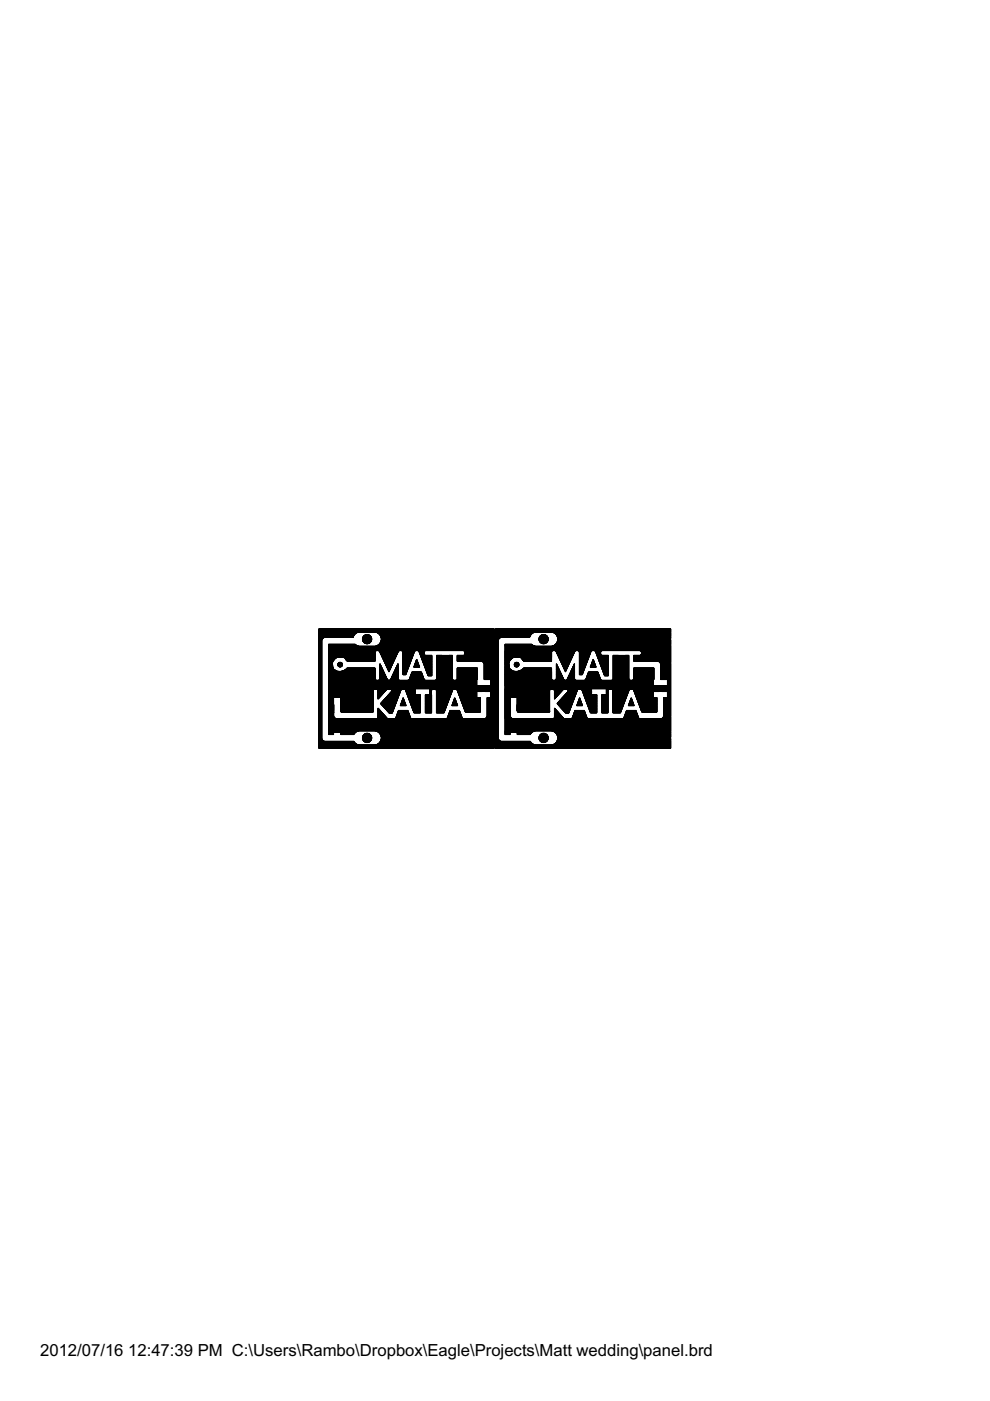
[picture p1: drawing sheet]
<svg xmlns="http://www.w3.org/2000/svg" width="210mm" height="297mm" viewBox="0 0 210 297" stroke-linecap="round" stroke-linejoin="round" font-family="sans-serif">
<defs><g id="words">
<g font-size="4">
<text x="8.5" y="287.5">2012/07/16</text>
<text x="27.2" y="287.5">12:47:39 PM C:\Users\Rambo\Dropbox\Eagle\Projects\Matt wedding\panel.brd</text>
</g>
</g></defs>
<g fill="#000" stroke="#000" stroke-width=".21">
<path d="M67.7 140h.5zM67.7 139.9l.5 .1zM67.7 139.9h.5zM67.7 139.8l.5 .1zM67.7 139.8h.5zM67.7 139.7l.5 .1zM67.7 139.7h.5zM67.7 139.6l.5 .1zM67.7 139.6h.5zM67.7 139.5l.5 .1zM67.7 139.5h.5zM67.7 139.4l.5 .1z"/>
<path d="M67.7 139.4h.5zM67.7 139.3l.5 .1zM67.7 139.3h.5zM67.7 139.2l.5 .1zM67.7 139.2h.5zM67.7 139.1l.5 .1zM67.7 139.1h.5zM67.7 139l.5 .1zM67.7 139h.5zM67.7 138.9l.5 .1zM67.7 138.9h.5zM67.7 138.8l.5 .1z"/>
<path d="M67.7 138.8h.5zM67.7 138.7l.5 .1zM67.7 138.7h.5zM67.7 138.6l.5 .1zM67.7 138.6h.5zM67.7 138.5l.5 .1zM67.7 138.5h.5zM67.7 138.4l.5 .1zM67.7 138.4h.5zM67.7 138.3l.5 .1zM67.7 138.3h.5zM67.7 138.2l.5 .1z"/>
<path d="M67.7 138.2h.5zM67.7 138.1l.5 .1zM67.7 138.1h.5zM67.7 138l.5 .1zM67.7 138h.5zM67.7 137.9l.5 .1zM67.7 137.9h.5zM67.7 137.8l.5 .1zM67.7 137.8h.5zM67.7 137.7l.5 .1zM67.7 137.7h.5zM67.7 137.6l.5 .1z"/>
<path d="M67.7 137.6h.5zM67.7 137.5l.5 .1zM67.7 137.5h.5zM67.7 137.4l.5 .1zM67.7 137.4h.5zM67.7 137.3l.5 .1zM67.7 137.3h.5zM67.7 137.2l.5 .1zM67.7 137.2h.5zM67.7 137.1l.5 .1zM67.7 137.1h.5zM67.7 137l.5 .1z"/>
<path d="M67.7 137h.5zM67.7 136.9l.5 .1zM67.7 136.9h.5zM67.7 136.8l.5 .1zM67.7 136.8h.5zM67.7 136.7l.5 .1zM67.7 136.7h.5zM67.7 136.6l.5 .1zM67.7 136.6h.5zM67.7 136.5l.5 .1zM67.7 136.5h.5zM67.7 136.4l.5 .1z"/>
<path d="M67.7 136.4h.5zM67.7 136.3l.5 .1zM67.7 136.3h.5zM67.7 136.2l.5 .1zM67.7 136.2h.5zM67.7 136.1l.5 .1zM67.7 136.1h.5zM67.7 136l.5 .1zM67.7 136h.5zM67.7 135.9l.5 .1zM67.7 135.9h.5zM67.7 135.8l.5 .1z"/>
<path d="M67.7 135.8h.5zM67.7 135.7l.5 .1zM67.7 135.4l.6 .1zM67.7 135.3h.8zM67.7 135.2l.9 .1zM67.7 134.9l7.3 .1zM67.7 134.9h7.3zM67.7 134.7h7.4zM67.7 134.5h7.5zM67.7 134.4l7.5 .1zM67.7 134.3l7.7 .1zM67.7 134.2l7.8 .1z"/>
<path d="M67.7 134.2h7.9zM67.7 134.1h8.1zM67.7 134l8.2 .1zM67.7 134h8.4zM67.7 135.7h.5zM67.7 135.6l.5 .1zM67.7 135.6h.6zM67.7 135.5l.6 .1zM67.7 135.5h.6zM67.7 135.4l.7 .1zM67.7 135.4h.7zM67.7 135.3l.7 .1z"/>
<path d="M67.7 135.3l.8 .1zM67.7 135.2l.8 .1zM67.7 135.2h1zM67.7 135.1l1.1 .1zM67.7 135.1h7.2zM67.7 135l7.2 .1zM67.7 135h7.2zM67.7 134.9l7.2 .1zM67.7 134.8l7.3 .1zM67.7 134.8h7.3zM67.7 134.7l7.3 .1zM67.7 134.6l7.4 .1z"/>
<path d="M67.7 134.6h7.4zM67.7 134.5l7.5 .1zM67.7 134.4l7.6 .1zM67.7 134.4h7.6zM67.7 134.3h7.7zM67.7 134.1l8 .1zM67.7 134l8.3 .1zM67.7 134h37.1zM67.7 133.9l37.1 .1zM67.7 133.9h37.1zM67.7 133.8l37.1 .1zM67.7 133.8h37.1z"/>
<path d="M67.7 133.7l37.1 .1zM67.7 133.7h37.1zM67.7 133.6l37.1 .1zM67.7 133.6h37.1zM67.7 133.5l37.1 .1zM67.7 133.5h37.1zM67.7 133.4l37.1 .1zM67.7 133.4h37.1zM67.7 133.3l37.1 .1zM69.7 140h1.1zM69.7 139.9l1.1 .1zM69.7 139.9h1.1z"/>
<path d="M69.7 139.8l1.2 .1zM69.7 139.7l1.2 .1zM69.7 139.7l1.3 .1zM69.7 139.7h1.3zM69.7 139.6l1.4 .1zM69.7 139.6h1.4zM69.7 139.5l1.5 .1zM69.7 139.5h1.6zM69.7 139.4l1.6 .1zM69.7 139.4l1.7 .1zM69.7 139.4h1.7zM69.7 139.3l1.9 .1z"/>
<path d="M69.7 139.3l9.8 .1zM69.7 139.3h9.8zM69.7 139.2l9.8 .1zM69.7 139.2h9.8zM69.7 139.1l9.8 .1zM69.7 139.1h9.8zM69.7 139l9.8 .1zM69.7 139h9.8zM69.7 138.9l9.8 .1zM69.7 138.9h9.8zM69.7 138.8l9.8 .1zM69.7 138.8h9.8z"/>
<path d="M69.7 138.7l9.8 .1zM69.7 138.7h9.8zM69.7 138.6l9.8 .1zM69.7 138.6h9.8zM69.7 138.5l9.8 .1zM69.7 138.5h9.8zM69.7 138.4l9.8 .1zM69.7 138.4h9.8zM69.7 138.3l9.8 .1zM69.7 138.3h9.8zM69.7 138.2l9.8 .1zM69.7 138.2h9.8z"/>
<path d="M69.7 138.1h9.9zM69.7 138h10zM69.7 137.9l10 .1zM69.7 137h6.4zM69.7 136.9l6.2 .1zM69.7 136.9h6.1zM69.7 136.9h6zM69.7 136.8l6 .1zM69.7 136.8h5.8zM69.7 136.7l5.7 .1zM69.7 136.7h5.7zM69.7 136.6l5.6 .1z"/>
<path d="M69.7 136.6h5.6zM69.7 140h1zM69.7 139.8h1.2zM69.7 139.6h1.5zM69.7 139.5h1.5zM69.7 139.4h1.8zM69.7 138.1l9.8 .1zM69.7 138.1h9.8zM69.7 138l9.9 .1zM69.7 137.9l10.1 .1zM69.7 137.9h35.1zM69.7 137.8l35.1 .1z"/>
<path d="M69.7 137.8h35.1zM69.7 137.7l35.1 .1zM69.7 137.7h35.1zM69.7 137.6l35.1 .1zM69.7 137.6h35.1zM69.7 137.5l35.1 .1zM69.7 137.5h35.1zM69.7 137.4l35.1 .1zM69.7 137.4h35.1zM69.7 137.3l35.1 .1zM69.7 137.3h35.1zM69.7 137.2l35.1 .1z"/>
<path d="M69.7 137.2h35.1zM69.7 137.1l35.1 .1zM69.7 137.1h35.1zM69.7 137l35.1 .1zM69.7 137h6.3zM69.7 136.8h5.9zM69.7 136.7l5.8 .1zM69.7 136.6l5.7 .1zM72.7 139.3l6.8 .1zM72.8 139.4h6.7zM72.9 139.4h6.6zM73 139.4l6.5 .1z"/>
<path d="M73.1 139.5h6.4zM73.1 139.5l6.4 .1zM73.2 139.6h6.3zM73.2 139.6l6.3 .1zM73.3 139.7l6.2 .1zM73.3 139.7h6.2zM73.3 139.8h6.2zM73.3 139.8l6.2 .1zM73.4 139.9l6.1 .1zM73.4 139.9h6.1zM73.4 140h6.1zM73.5 140h6z"/>
<path d="M76.9 135.6l1.9 .1zM76.9 135.6h1.9zM76.9 135.5l1.9 .1zM76.9 135.5h1.9zM76.9 135.4l1.9 .1zM76.9 135.4h1.9zM76.9 135.3l1.9 .1zM76.9 135.7l1.9 .1zM76.9 135.7h1.9zM76.9 135.3h1.9zM76.9 135.2l1.9 .1zM76.9 135.8l1.9 .1z"/>
<path d="M76.9 135.8h1.9zM76.9 135.2h1.9zM76.9 135.9h1.8zM76.9 135.8l1.8 .1zM76.9 135.1l1.8 .1zM76.9 135.1h1.8zM77 135.9l1.7 .1zM77 135.9h1.7zM77 135.1h1.7zM77 136h1.7zM77 135l1.7 .1zM77 135h1.7z"/>
<path d="M77 136l1.7 .1zM77 136l1.6 .1zM77 134.9l1.6 .1zM77 136.1h1.6zM77.1 136.1l1.5 .1zM77.1 136.1h1.5zM77.1 134.9h1.5zM77.1 136.1l1.4 .1zM77.1 134.8l1.4 .1zM77.1 136.2h1.4zM77.2 136.2h1.3zM77.2 134.8h1.3z"/>
<path d="M77.2 136.2l1.3 .1zM77.2 134.7l1.3 .1zM77.2 136.2l1.2 .1zM77.2 134.7l1.2 .1zM77.3 136.3h1.1zM77.3 134.7h1.1zM77.3 136.3l1 .1zM77.3 134.7h1zM77.4 136.4h.9zM77.4 134.6l.9 .1zM77.4 136.4h.8zM77.4 134.6h.8z"/>
<path d="M77.5 136.4h.7zM77.5 134.6h.7zM77.6 136.4l.5 .1zM77.6 134.6h.5zM77.7 136.5h.3zM77.7 134.5l.3 .1zM79.5 137h25.3zM79.5 134h25.3zM79.7 137h25.1zM79.7 134l25.1 .1zM79.8 136.9l25 .1zM79.8 134l25 .1z"/>
<path d="M79.8 136.9h25zM79.8 134.1h25zM79.9 136.9h24.9zM79.9 134.1h24.9zM80 136.9h24.8zM80 134.1l24.8 .1zM80 136.8l24.8 .1zM80 134.2h24.8zM80.1 136.8h24.7zM80.1 134.2h24.7zM80.1 134.2l24.7 .1zM80.2 136.7l24.6 .1z"/>
<path d="M80.2 134.2l24.6 .1zM80.2 137.9l4.5 .1zM80.2 134.3h24.6zM80.3 136.7h24.5zM80.3 134.3l24.5 .1zM80.3 134.3h24.5zM80.3 137.9l4.3 .1zM80.3 136.6l24.5 .1zM80.3 138h4.3zM80.3 134.4h24.5zM80.4 138h4.1zM80.4 136.6h24.4z"/>
<path d="M80.4 136.5l24.4 .1zM80.4 134.4l24.4 .1zM80.4 138l4.1 .1zM80.4 136.5h24.4zM80.4 134.5h24.4zM80.5 138.1h4zM80.5 138l4 .1zM80.5 136.5h24.3zM80.5 134.5l24.3 .1zM80.5 134.5h24.3zM80.5 138.2h3.9zM80.5 138.1l3.9 .1z"/>
<path d="M80.5 136.4l24.3 .1zM80.5 136.4h24.3zM80.5 134.6h24.3zM80.5 138.3h3.9zM80.5 138.2l3.9 .1zM80.6 136.4h24.2zM80.6 134.6l24.2 .1zM80.6 134.6h24.2zM80.6 138.3h3.7zM80.6 138.4h3.7zM80.6 138.3l3.7 .1zM80.6 136.3l24.2 .1z"/>
<path d="M80.6 136.3h24.2zM80.6 134.7h24.2zM80.6 138.4l3.7 .1zM80.6 138.5h3.7zM80.6 136.2l24.2 .1zM80.6 136.2h24.2zM80.6 134.8l24.2 .1zM80.6 134.8h24.2zM80.6 134.7l24.2 .1zM80.7 138.5l3.6 .1zM80.7 136.1l24.1 .1zM80.7 134.9h24.1z"/>
<path d="M80.7 134.8l24.1 .1zM80.7 138.6h3.5zM80.7 138.7h3.5zM80.7 138.6l3.5 .1zM80.7 136.1h24.1zM80.7 136l24.1 .1zM80.7 136h24.1zM80.7 135h24.1zM80.7 134.9l24.1 .1zM80.8 138.7h3.4zM80.8 138.7l3.4 .1zM80.8 136h24z"/>
<path d="M80.8 135.9l24 .1zM80.8 135.9h24zM80.8 135.8l24 .1zM80.8 135.1l24 .1zM80.8 135.1h24zM80.8 135l24 .1zM80.8 135h24zM80.8 138.8l3.3 .1zM80.8 138.8h3.3zM80.8 135.8h24zM80.8 135.7l24 .1zM80.8 135.7h24z"/>
<path d="M80.8 135.3h24zM80.8 135.2l24 .1zM80.8 135.2h24zM80.8 138.9h3.3zM80.9 138.9l3.2 .1zM80.9 138.9h3.2zM80.9 135.7h23.9zM80.9 135.6l23.9 .1zM80.9 135.6h23.9zM80.9 135.5l23.9 .1zM80.9 135.5h23.9zM80.9 135.4l23.9 .1z"/>
<path d="M80.9 135.4h23.9zM80.9 135.3l23.9 .1zM80.9 139h3.2zM80.9 139l3.1 .1zM80.9 139h3.1zM80.9 139.1h3.1zM81 139.1l3 .1zM81 139.1h3zM81 139.2h2.9zM81 139.2l2.9 .1zM81 139.3h2.9zM81 139.3l2.9 .1z"/>
<path d="M81.1 139.4h2.8zM81.1 139.4l2.7 .1zM81.1 139.4h2.7zM81.1 139.5h2.7zM81.1 139.5l2.7 .1zM81.2 139.6h2.6zM81.2 139.6l2.6 .1zM81.2 139.7h2.5zM81.2 139.7l2.5 .1zM81.3 139.8h2.4zM81.3 139.8l2.4 .1zM81.3 139.9l2.3 .1z"/>
<path d="M81.3 139.9h2.3zM81.3 140h2.3zM81.4 140h2.2zM85.1 137.9l3.1 .1zM85.2 137.9l2.9 .1zM85.3 138h2.7zM85.3 138l2.6 .1zM85.3 138.1h2.6zM85.4 138.1l2.5 .1zM85.4 138.1h2.5zM85.4 138.3h2.4zM85.4 138.2l2.5 .1z"/>
<path d="M85.4 138.2h2.5zM85.4 140h1.8zM85.4 139.9l1.8 .1zM85.4 139.9h1.8zM85.4 139.8l1.8 .1zM85.4 139.8h1.8zM85.4 139.7l1.8 .1zM85.4 139.7h1.9zM85.4 139.6h1.9zM85.4 139.5l2 .1zM85.4 139.5h2zM85.4 139.4l2 .1z"/>
<path d="M85.4 139.4h2zM85.4 139.3l2 .1zM85.4 139.2l2.1 .1zM85.4 139.2h2.1zM85.4 139.1l2.1 .1zM85.4 139.1h2.1zM85.4 139l2.1 .1zM85.4 138.9l2.2 .1zM85.4 138.9h2.2zM85.4 138.8l2.2 .1zM85.4 138.8h2.2zM85.4 138.7l2.2 .1z"/>
<path d="M85.4 138.7h2.3zM85.4 138.6h2.3zM85.4 138.5l2.3 .1zM85.4 138.5l2.4 .1zM85.4 138.5h2.4zM85.4 138.4l2.4 .1zM85.4 138.4h2.4zM85.4 138.3l2.4 .1zM85.4 139.6l1.9 .1zM85.4 139.3h2zM85.4 139h2.2zM85.4 138.6l2.3 .1z"/>
<path d="M88.2 140h.3zM88.3 140h.1zM88.3 139.9l.1 .1zM88.6 137.9l1.7 .1zM88.7 137.9l1.4 .1zM88.7 138h1.4zM88.8 138h1.3zM88.8 138l1.2 .1zM88.8 138.1h1.1zM88.8 138.1h1.2zM88.9 138.2h1.1zM88.9 138.1l1.1 .1z"/>
<path d="M88.9 138.2l1 .1zM88.9 138.2h1zM88.9 138.3h1zM88.9 138.3l1 .1zM89 138.4l.9 .1zM89 138.4h.9zM89 138.5l.9 .1zM89 138.5h.9zM89 138.6h.9zM89 138.6l.9 .1zM89.1 138.7h.9zM89.1 138.7h.8z"/>
<path d="M89.1 138.8h.8zM89.1 138.7l.8 .1zM89.1 138.8l.9 .1zM89.1 138.8h.9zM89.1 138.9l1.1 .1zM89.1 138.9h1zM89.2 139l2.3 .1zM89.2 139h2.3zM89.2 138.9l2.3 .1zM89.2 139.1h2.3zM89.2 139.2h2.4zM89.2 139.1l2.4 .1z"/>
<path d="M89.3 139.2l2.2 .1zM89.3 139.4h2.2zM89.3 139.3l2.2 .1zM89.3 139.3h2.2zM89.3 139.4l2.2 .1zM89.4 139.5l2.2 .1zM89.4 139.5h2.2zM89.4 139.6h2.1zM89.4 139.7l2.1 .1zM89.4 139.7h2.1zM89.4 139.6l2.1 .1zM89.5 139.8h2z"/>
<path d="M89.5 139.7l2 .1zM89.5 139.9h2.1zM89.5 139.8l2.1 .1zM89.5 139.9l2 .1zM89.6 140h1.9zM92.6 140h3.3zM92.6 139.9l3.3 .1zM92.6 139.9h3.3zM92.6 139.8l3.3 .1zM92.6 139.8h3.3zM92.6 139.7l3.3 .1zM92.6 139.7h3.3z"/>
<path d="M92.6 139.6l3.3 .1zM92.6 139.6h3.3zM92.6 139.5l3.3 .1zM92.6 139.5h3.3zM92.6 139.4l3.3 .1zM92.6 139.4h3.3zM92.6 139.3l3.3 .1zM92.6 139.3h3.3zM92.6 139.2l3.3 .1zM92.6 139.2h3.3zM92.6 139.1l3.3 .1zM92.6 139.1h3.3z"/>
<path d="M92.6 139l3.3 .1zM92.6 139h3.3zM92.6 138.9l1.1 .1zM95.2 138.9l.7 .1zM96.9 140h7.9zM96.9 139.9l7.9 .1zM96.9 139.9h7.9zM96.9 139.8l7.9 .1zM96.9 139.8h7.9zM96.9 139.7l7.9 .1zM96.9 139.7h7.9zM96.9 139.6l7.9 .1z"/>
<path d="M96.9 139.6h7.9zM96.9 139.5l7.9 .1zM96.9 139.5h7.9zM96.9 139.4l7.9 .1zM96.9 139.4h7.9zM96.9 139.3l7.9 .1zM96.9 139.3h7.9zM96.9 139.2l7.9 .1zM96.9 139.2h7.9zM96.9 139.1l7.9 .1zM96.9 139.1h7.9zM96.9 139l7.9 .1z"/>
<path d="M96.9 139h7.9zM96.9 138.9l7.9 .1zM98.2 137.9l6.6 .1zM98.3 138.9l6.5 .1zM98.3 137.9l6.5 .1zM98.4 138.9h6.4zM98.4 138h6.4zM98.5 138.8l6.3 .1zM98.5 138l6.3 .1zM98.5 138h6.3zM98.5 138.8h6.3zM98.5 138.1h6.3z"/>
<path d="M98.5 138.7l6.3 .1zM98.5 138.7h6.3zM98.5 138.1l6.3 .1zM98.6 138.7h6.2zM98.6 138.6l6.2 .1zM98.6 138.6h6.2zM98.6 138.3h6.2zM98.6 138.2l6.2 .1zM98.6 138.2h6.2zM98.6 138.5l6.2 .1zM98.6 138.5h6.2zM98.6 138.4l6.2 .1z"/>
<path d="M98.6 138.4h6.2zM98.6 138.3l6.2 .1zM105.1 140h.5zM105.1 139.9l.5 .1zM105.1 139.9h.5zM105.1 139.8l.5 .1zM105.1 139.8h.5zM105.1 139.7l.5 .1zM105.1 139.7h.5zM105.1 139.6l.5 .1zM105.1 139.6h.5zM105.1 139.5l.5 .1z"/>
<path d="M105.1 139.5h.5zM105.1 139.4l.5 .1zM105.1 139.4h.5zM105.1 139.3l.5 .1zM105.1 139.3h.5zM105.1 139.2l.5 .1zM105.1 139.2h.5zM105.1 139.1l.5 .1zM105.1 139.1h.5zM105.1 139l.5 .1zM105.1 139h.5zM105.1 138.9l.5 .1z"/>
<path d="M105.1 138.9h.5zM105.1 138.8l.5 .1zM105.1 138.8h.5zM105.1 138.7l.5 .1zM105.1 138.7h.5zM105.1 138.6l.5 .1zM105.1 138.6h.5zM105.1 138.5l.5 .1zM105.1 138.5h.5zM105.1 138.4l.5 .1zM105.1 138.4h.5zM105.1 138.3l.5 .1z"/>
<path d="M105.1 138.3h.5zM105.1 138.2l.5 .1zM105.1 138.2h.5zM105.1 138.1l.5 .1zM105.1 138.1h.5zM105.1 138l.5 .1zM105.1 138h.5zM105.1 137.9l.5 .1zM105.1 137.9h.5zM105.1 137.8l.5 .1zM105.1 137.8h.5zM105.1 137.7l.5 .1z"/>
<path d="M105.1 137.7h.5zM105.1 137.6l.5 .1zM105.1 137.6h.5zM105.1 137.5l.5 .1zM105.1 137.5h.5zM105.1 137.4l.5 .1zM105.1 137.4h.5zM105.1 137.3l.5 .1zM105.1 137.3h.5zM105.1 137.2l.5 .1zM105.1 137.2h.5zM105.1 137.1l.5 .1z"/>
<path d="M105.1 137.1h.5zM105.1 137l.5 .1zM105.1 137h.5zM105.1 136.9l.5 .1zM105.1 136.9h.5zM105.1 136.8l.5 .1zM105.1 136.8h.5zM105.1 136.7l.5 .1zM105.1 136.7h.5zM105.1 136.6l.5 .1zM105.1 136.6h.5zM105.1 136.5l.5 .1z"/>
<path d="M105.1 136.5h.5zM105.1 136.4l.5 .1zM105.1 136.4h.5zM105.1 136.3l.5 .1zM105.1 136.3h.5zM105.1 136.2l.5 .1zM105.1 136.2h.5zM105.1 136.1l.5 .1zM105.1 136.1h.5zM105.1 136l.5 .1zM105.1 136h.5zM105.1 135.9l.5 .1z"/>
<path d="M105.1 135.9h.5zM105.1 135.8l.5 .1zM105.1 135.8h.5zM105.1 135.7l.5 .1zM105.1 135.6h.6zM105.1 135.4l.7 .1zM105.1 135.4h.7zM105.1 135.3h.8zM105.1 135.2l.9 .1zM105.1 135.2h1zM105.1 135.1h7.2zM105.1 134.9l7.3 .1z"/>
<path d="M105.1 134.9h7.3zM105.1 134.8h7.3zM105.1 134.7h7.4zM105.1 134.6h7.4zM105.1 134.5h7.5zM105.1 134.4l7.6 .1zM105.1 134.3l7.7 .1zM105.1 134.2l7.8 .1zM105.1 134.2h8zM105.1 134.1h8.1zM105.1 134l8.2 .1zM105.1 134h8.5z"/>
<path d="M105.1 135.7h.6zM105.1 135.6l.6 .1zM105.1 135.5l.6 .1zM105.1 135.5h.6zM105.1 135.3l.7 .1zM105.1 135.3l.8 .1zM105.1 135.1l1.1 .1zM105.1 135l7.2 .1zM105.1 135h7.2zM105.1 135h7.3zM105.1 134.8l7.3 .1zM105.1 134.7l7.3 .1z"/>
<path d="M105.1 134.6l7.4 .1zM105.1 134.6h7.5zM105.1 134.5l7.5 .1zM105.1 134.4h7.6zM105.1 134.3h7.7zM105.1 134.3h7.8zM105.1 134.2h7.9zM105.1 134.1l8 .1zM105.1 134l8.3 .1zM105.1 134h37.1zM105.1 133.9l37.1 .1zM105.1 133.9h37.1z"/>
<path d="M105.1 133.8l37.1 .1zM105.1 133.8h37.1zM105.1 133.7l37.1 .1zM105.1 133.7h37.1zM105.1 133.6l37.1 .1zM105.1 133.6h37.1zM105.1 133.5l37.1 .1zM105.1 133.5h37.1zM105.1 133.4l37.1 .1zM105.1 133.4h37.1zM105.1 133.3l37.1 .1zM107.1 140h1z"/>
<path d="M107.1 140h1.1zM107.1 139.9l1.1 .1zM107.1 139.9h1.2zM107.1 139.8l1.2 .1zM107.1 139.7l1.3 .1zM107.1 139.7h1.3zM107.1 139.6l1.4 .1zM107.1 139.6h1.4zM107.1 139.6h1.5zM107.1 139.5l1.5 .1zM107.1 139.5h1.5zM107.1 139.5h1.6z"/>
<path d="M107.1 139.4l1.6 .1zM107.1 139.4l1.7 .1zM107.1 139.4h1.7zM107.1 139.4h1.8zM107.1 139.3l1.9 .1zM107.1 139.3l9.8 .1zM107.1 139.3h9.8zM107.1 139.2l9.8 .1zM107.1 139.2h9.8zM107.1 139.1l9.8 .1zM107.1 139.1h9.8zM107.1 139l9.8 .1z"/>
<path d="M107.1 139h9.8zM107.1 138.9l9.8 .1zM107.1 138.9h9.8zM107.1 138.8l9.8 .1zM107.1 138.8h9.8zM107.1 138.7l9.8 .1zM107.1 138.7h9.8zM107.1 138.6l9.8 .1zM107.1 138.6h9.8zM107.1 138.5l9.8 .1zM107.1 138.5h9.8zM107.1 138.4l9.8 .1z"/>
<path d="M107.1 138.4h9.8zM107.1 138.3l9.8 .1zM107.1 138.3h9.8zM107.1 138.2l9.8 .1zM107.1 138.2h9.8zM107.1 138.1l9.8 .1zM107.1 138.1h9.8zM107.1 138.1h9.9zM107.1 138h10zM107.1 137.9l10.1 .1zM107.1 137h6.5zM107.1 137h6.3z"/>
<path d="M107.1 136.9l6.2 .1zM107.1 136.9h6.2zM107.1 136.9h6.1zM107.1 136.9h6zM107.1 136.8l6 .1zM107.1 136.8h5.9zM107.1 136.8h5.8zM107.1 136.7l5.8 .1zM107.1 136.7l5.7 .1zM107.1 136.7h5.7zM107.1 136.6l5.7 .1zM107.1 136.6h5.6z"/>
<path d="M107.1 139.8h1.2zM107.1 139.7h1.4zM107.1 138l9.9 .1zM107.1 137.9l10.2 .1zM107.1 137.9h35.1zM107.1 137.8l35.1 .1zM107.1 137.8h35.1zM107.1 137.7l35.1 .1zM107.1 137.7h35.1zM107.1 137.6l35.1 .1zM107.1 137.6h35.1zM107.1 137.5l35.1 .1z"/>
<path d="M107.1 137.5h35.1zM107.1 137.4l35.1 .1zM107.1 137.4h35.1zM107.1 137.3l35.1 .1zM107.1 137.3h35.1zM107.1 137.2l35.1 .1zM107.1 137.2h35.1zM107.1 137.1l35.1 .1zM107.1 137.1h35.1zM107.1 137l35.1 .1zM110.2 139.3l6.7 .1zM110.3 139.4h6.6z"/>
<path d="M110.4 139.4l6.5 .1zM110.5 139.4l6.4 .1zM110.5 139.5h6.4zM110.6 139.5l6.3 .1zM110.6 139.6h6.3zM110.6 139.6l6.3 .1zM110.7 139.7h6.2zM110.7 139.7l6.2 .1zM110.7 139.8h6.2zM110.8 139.8l6.1 .1zM110.8 139.9l6.1 .1zM110.8 139.9h6.1z"/>
<path d="M110.8 140h6.1zM110.9 140h6zM114.3 135.6l1.9 .1zM114.3 135.6h1.9zM114.3 135.5l1.9 .1zM114.3 135.5h1.9zM114.3 135.4l1.9 .1zM114.3 135.4h1.9zM114.3 135.3l1.9 .1zM114.3 135.7l1.9 .1zM114.3 135.7h1.9zM114.3 135.3h1.9z"/>
<path d="M114.3 135.2l1.9 .1zM114.3 135.8l1.9 .1zM114.3 135.8h1.9zM114.3 135.2h1.9zM114.3 135.9h1.9zM114.3 135.1l1.9 .1zM114.3 135.1h1.9zM114.4 135.9l1.7 .1zM114.4 135.9h1.7zM114.4 135.1h1.7zM114.4 136h1.7zM114.4 135l1.7 .1z"/>
<path d="M114.4 135h1.7zM114.4 136l1.7 .1zM114.4 134.9l1.7 .1zM114.5 136.1h1.5zM114.5 134.9l1.5 .1zM114.5 136.1l1.5 .1zM114.5 134.9h1.5zM114.5 134.8l1.5 .1zM114.6 136.2h1.4zM114.6 134.8l1.4 .1zM114.6 136.2h1.3zM114.6 134.8h1.3z"/>
<path d="M114.6 136.2l1.3 .1zM114.6 134.7l1.3 .1zM114.7 136.2l1.1 .1zM114.7 134.7l1.1 .1zM114.7 136.3h1.1zM114.7 134.7h1.1zM114.8 136.3l.9 .1zM114.8 134.7h.9zM114.8 136.4h.9zM114.8 134.6l.9 .1zM114.9 136.4h.8zM114.9 134.6h.8z"/>
<path d="M114.9 136.4h.7zM114.9 134.6h.7zM115 136.4l.5 .1zM115 134.6h.5zM115.1 136.5h.3zM115.1 134.5l.3 .1zM116.9 137h25.3zM116.9 134h25.3zM117.1 137h25.1zM117.1 134l25.1 .1zM117.2 136.9l25 .1zM117.2 134l25 .1z"/>
<path d="M117.2 136.9h25zM117.2 134.1h25zM117.3 136.9h24.9zM117.3 134.1h24.9zM117.4 136.9h24.8zM117.4 134.1l24.8 .1zM117.4 136.8l24.8 .1zM117.4 134.2h24.8zM117.5 136.8h24.7zM117.5 134.2h24.7zM117.6 136.8h24.6zM117.6 134.2l24.6 .1z"/>
<path d="M117.6 136.7l24.6 .1zM117.6 137.9l4.6 .1zM117.6 134.3h24.6zM117.7 136.7h24.5zM117.7 134.3l24.5 .1zM117.7 134.3h24.5zM117.7 137.9l4.4 .1zM117.7 136.6l24.5 .1zM117.8 136.6l24.4 .1zM117.8 134.4h24.4zM117.8 138h4.2zM117.8 136.6h24.4z"/>
<path d="M117.8 136.5l24.4 .1zM117.8 134.4l24.4 .1zM117.8 138l4.1 .1zM117.9 136.5l24.3 .1zM117.9 136.5h24.3zM117.9 134.5h24.3zM117.9 138.1h4zM117.9 138l4 .1zM117.9 134.5l24.3 .1zM117.9 138.2h4zM117.9 138.1l4 .1zM117.9 138.2h3.9z"/>
<path d="M117.9 136.4l24.3 .1zM117.9 136.4h24.3zM117.9 134.6h24.3zM118 138.3h3.8zM118 138.2l3.8 .1zM118 136.4h24.2zM118 134.6l24.2 .1zM118 134.6h24.2zM118 136.3l24.2 .1zM118 134.7h24.2zM118 138.4h3.8zM118 138.3l3.8 .1z"/>
<path d="M118 136.3h24.2zM118 138.4l3.7 .1zM118.1 138.5h3.6zM118.1 136.2l24.1 .1zM118.1 136.2h24.1zM118.1 134.8l24.1 .1zM118.1 134.8h24.1zM118.1 134.7l24.1 .1zM118.1 138.5l3.6 .1zM118.1 136.1l24.1 .1zM118.1 134.9h24.1zM118.1 138.6h3.5z"/>
<path d="M118.1 136.1h24.1zM118.1 134.9l24.1 .1zM118.2 138.7h3.4zM118.2 138.6l3.4 .1zM118.2 138.6h3.4zM118.2 136l24 .1zM118.2 136h24zM118.2 135h24zM118.2 134.9l24 .1zM118.2 138.7l3.4 .1zM118.2 135.9l24 .1zM118.2 135.9h24z"/>
<path d="M118.2 135.8l24 .1zM118.2 135.1l24 .1zM118.2 135.1h24zM118.2 135l24 .1zM118.2 138.8l3.4 .1zM118.2 138.8h3.4zM118.2 135.8h24zM118.2 135.7l24 .1zM118.2 135.7h24zM118.2 135.3h24zM118.2 135.2l24 .1zM118.2 135.2h24z"/>
<path d="M118.3 138.9h3.2zM118.3 138.8l3.2 .1zM118.3 135.7h23.9zM118.3 135.6l23.9 .1zM118.3 135.6h23.9zM118.3 135.5l23.9 .1zM118.3 135.5h23.9zM118.3 135.4l23.9 .1zM118.3 135.4h23.9zM118.3 135.3l23.9 .1zM118.3 138.9l3.2 .1zM118.3 139h3.2z"/>
<path d="M118.3 139l3.2 .1zM118.3 139.1h3.1zM118.3 139l3.1 .1zM118.4 139.1h3zM118.4 139.1l3 .1zM118.4 139.2h3zM118.4 139.2l2.9 .1zM118.4 139.3h2.9zM118.5 139.3l2.8 .1zM118.5 139.4h2.8zM118.5 139.4l2.8 .1zM118.5 139.5h2.7z"/>
<path d="M118.5 139.4l2.7 .1zM118.6 139.5l2.6 .1zM118.6 139.5h2.6zM118.6 139.6h2.6zM118.6 139.6l2.6 .1zM118.6 139.7h2.5zM118.7 139.7l2.4 .1zM118.7 139.7h2.4zM118.7 139.8h2.4zM118.7 139.8l2.4 .1zM118.7 139.9l2.4 .1zM118.7 139.9h2.4z"/>
<path d="M118.8 140h2.2zM118.8 139.9l2.2 .1zM122.5 137.9l3.1 .1zM122.6 137.9l2.9 .1zM122.7 138h2.7zM122.7 138l2.7 .1zM122.8 138.1h2.5zM122.8 138l2.5 .1zM122.8 138.1l2.5 .1zM122.8 138.2l2.5 .1zM122.8 138.2h2.5zM122.8 138.3h2.4z"/>
<path d="M122.9 140h1.7zM122.9 139.9l1.7 .1zM122.9 139.9h1.7zM122.9 139.8l1.8 .1zM122.9 139.8h1.8zM122.9 139.7l1.8 .1zM122.9 139.7h1.8zM122.9 139.6l1.8 .1zM122.9 139.6h1.9zM122.9 139.5l1.9 .1zM122.9 139.5h1.9zM122.9 139.4l1.9 .1z"/>
<path d="M122.9 139.4h1.9zM122.9 139.3l1.9 .1zM122.9 139.3h1.9zM122.9 139.2l2 .1zM122.9 139.2h2zM122.9 139.1l2 .1zM122.9 139.1h2zM122.9 139l2.1 .1zM122.9 139h2.1zM122.9 138.9l2.1 .1zM122.9 138.9h2.1zM122.9 138.8l2.2 .1z"/>
<path d="M122.9 138.8h2.2zM122.9 138.7l2.2 .1zM122.9 138.7h2.2zM122.9 138.6l2.2 .1zM122.9 138.6h2.2zM122.9 138.5l2.2 .1zM122.9 138.5l2.3 .1zM122.9 138.5h2.3zM122.9 138.4l2.3 .1zM122.9 138.4h2.3zM122.9 138.3l2.3 .1zM122.9 138.3h2.3z"/>
<path d="M125.7 140h.2zM125.7 139.9l.1 .1zM126 137.9l1.7 .1zM126.1 137.9l1.5 .1zM126.1 138h1.4zM126.2 138h1.3zM126.2 138l1.2 .1zM126.3 138.1h1.1zM126.3 138.2h1.1zM126.3 138.1l1.1 .1zM126.3 138.2l1.1 .1zM126.3 138.3h1z"/>
<path d="M126.4 138.4l.9 .1zM126.4 138.4h.9zM126.4 138.3l.9 .1zM126.4 138.5l.9 .1zM126.4 138.5h.9zM126.4 138.6h1zM126.4 138.5l1 .1zM126.4 138.6l.9 .1zM126.4 138.6h.9zM126.5 138.7h.9zM126.5 138.7h.8zM126.5 138.8l.9 .1z"/>
<path d="M126.5 138.8h.9zM126.5 138.7l.9 .1zM126.6 138.9l1 .1zM126.6 138.9h.9zM126.6 139l2.4 .1zM126.6 139h2.4zM126.6 138.9l2.4 .1zM126.6 139.2h2.4zM126.6 139.1l2.4 .1zM126.6 139.1h2.4zM126.7 139.2l2.3 .1zM126.7 139.4h2.3z"/>
<path d="M126.7 139.3l2.3 .1zM126.7 139.3h2.3zM126.8 139.5l2.2 .1zM126.8 139.5h2.2zM126.8 139.4l2.2 .1zM126.8 139.6h2.2zM126.9 139.7l2.1 .1zM126.9 139.7h2.1zM126.9 139.6l2.1 .1zM126.9 139.9h2.1zM126.9 139.8l2.1 .1zM126.9 139.8h2.1z"/>
<path d="M126.9 139.9l2.1 .1zM127 140h2zM130 140h3.3zM130 139.9l3.3 .1zM130 139.9h3.3zM130 139.8l3.3 .1zM130 139.8h3.3zM130 139.7l3.3 .1zM130 139.7h3.3zM130 139.6l3.3 .1zM130 139.6h3.3zM130 139.5l3.3 .1z"/>
<path d="M130 139.5h3.3zM130 139.4l3.3 .1zM130 139.4h3.3zM130 139.3l3.3 .1zM130 139.3h3.3zM130 139.2l3.3 .1zM130 139.2h3.3zM130 139.1l3.3 .1zM130 139.1h3.3zM130 139l3.3 .1zM130 139h3.3zM130 138.9l1.1 .1z"/>
<path d="M132.6 138.9l.7 .1zM134.4 140h7.8zM134.4 139.9l7.8 .1zM134.4 139.9h7.8zM134.4 139.8l7.8 .1zM134.4 139.8h7.8zM134.4 139.7l7.8 .1zM134.4 139.7h7.8zM134.4 139.6l7.8 .1zM134.4 139.6h7.8zM134.4 139.5l7.8 .1zM134.4 139.5h7.8z"/>
<path d="M134.4 139.4l7.8 .1zM134.4 139.4h7.8zM134.4 139.3l7.8 .1zM134.4 139.3h7.8zM134.4 139.2l7.8 .1zM134.4 139.2h7.8zM134.4 139.1l7.8 .1zM134.4 139.1h7.8zM134.4 139l7.8 .1zM134.4 139h7.8zM134.4 138.9l7.8 .1zM135.6 137.9l6.6 .1z"/>
<path d="M135.8 138.9l6.4 .1zM135.8 137.9l6.4 .1zM135.8 138.9h6.4zM135.8 138h6.4zM135.9 138.8l6.3 .1zM135.9 138l6.3 .1zM135.9 138h6.3zM135.9 138.8h6.3zM135.9 138.7l6.3 .1zM135.9 138.7h6.3zM135.9 138.1l6.3 .1zM135.9 138.1h6.3z"/>
<path d="M136 138.7h6.2zM136 138.6l6.2 .1zM136 138.6h6.2zM136 138.3h6.2zM136 138.2l6.2 .1zM136 138.2h6.2zM136 138.5l6.2 .1zM136 138.5h6.2zM136 138.4l6.2 .1zM136 138.4h6.2zM136 138.3l6.2 .1zM67.7 157.9l8.4 .1z"/>
<path d="M67.7 157.8l8.1 .1zM67.7 157.7h7.8zM67.7 157.6h7.7zM67.7 157.5h7.5zM67.7 157.4l7.5 .1zM67.7 157.3h7.4zM67.7 157.1h.9zM67.7 157h.8zM67.7 156.8l.6 .1zM67.7 156.6h.5zM67.7 156.5l.5 .1zM67.7 156.5h.5z"/>
<path d="M67.7 156.4l.5 .1zM67.7 156.4h.5zM67.7 156.3l.5 .1zM67.7 156.3h.5zM67.7 156.2l.5 .1zM67.7 156.2h.5zM67.7 156.1l.5 .1zM67.7 156.1h.5zM67.7 156l.5 .1zM67.7 156h.5zM67.7 155.9l.5 .1zM67.7 155.9h.5z"/>
<path d="M67.7 155.8l.5 .1zM67.7 155.8h.5zM67.7 155.7l.5 .1zM67.7 155.7h.5zM67.7 155.6l.5 .1zM67.7 155.6h.5zM67.7 155.5l.5 .1zM67.7 155.5h.5zM67.7 155.4l.5 .1zM67.7 155.4h.5zM67.7 155.3l.5 .1zM67.7 155.3h.5z"/>
<path d="M67.7 155.2l.5 .1zM67.7 155.2h.5zM67.7 155.1l.5 .1zM67.7 155.1h.5zM67.7 155l.5 .1zM67.7 155h.5zM67.7 154.9l.5 .1zM67.7 154.9h.5zM67.7 154.8l.5 .1zM67.7 154.8h.5zM67.7 154.7l.5 .1zM67.7 154.7h.5z"/>
<path d="M67.7 154.6l.5 .1zM67.7 154.6h.5zM67.7 154.5l.5 .1zM67.7 154.5h.5zM67.7 154.4l.5 .1zM67.7 154.4h.5zM67.7 154.3l.5 .1zM67.7 154.3h.5zM67.7 154.2l.5 .1zM67.7 154.2h.5zM67.7 154.1l.5 .1zM67.7 154.1h.5z"/>
<path d="M67.7 154l.5 .1zM67.7 154h.5zM67.7 153.9l.5 .1zM67.7 153.9h.5zM67.7 153.8l.5 .1zM67.7 153.8h.5zM67.7 153.7l.5 .1zM67.7 153.7h.5zM67.7 153.6l.5 .1zM67.7 153.6h.5zM67.7 153.5l.5 .1zM67.7 153.5h.5z"/>
<path d="M67.7 153.4l.5 .1zM67.7 153.4h.5zM67.7 153.3l.5 .1zM67.7 153.3h.5zM67.7 153.2l.5 .1zM67.7 153.2h.5zM67.7 153.1l.5 .1zM67.7 153.1h.5zM67.7 153l.5 .1zM67.7 153h.5zM67.7 152.9l.5 .1zM67.7 152.9h.5z"/>
<path d="M67.7 152.8l.5 .1zM67.7 152.8h.5zM67.7 152.7l.5 .1zM67.7 152.7h.5zM67.7 152.6l.5 .1zM67.7 152.6h.5zM67.7 152.5l.5 .1zM67.7 152.5h.5zM67.7 152.4l.5 .1zM67.7 152.4h.5zM67.7 152.3l.5 .1zM67.7 152.3h.5z"/>
<path d="M67.7 152.2l.5 .1zM67.7 152.2h.5zM67.7 152.1l.5 .1zM67.7 152.1h.5zM67.7 152l.5 .1zM67.7 152h.5zM67.7 151.9l.5 .1zM67.7 151.9h.5zM67.7 151.8l.5 .1zM67.7 151.8h.5zM67.7 151.7l.5 .1zM67.7 151.7h.5z"/>
<path d="M67.7 151.6l.5 .1zM67.7 151.6h.5zM67.7 151.5l.5 .1zM67.7 151.5h.5zM67.7 151.4l.5 .1zM67.7 151.4h.5zM67.7 151.3l.5 .1zM67.7 151.3h.5zM67.7 151.2l.5 .1zM67.7 151.2h.5zM67.7 151.1l.5 .1zM67.7 151.1h.5z"/>
<path d="M67.7 151l.5 .1zM67.7 151h.5zM67.7 150.9l.5 .1zM67.7 150.9h.5zM67.7 150.8l.5 .1zM67.7 150.8h.5zM67.7 150.7l.5 .1zM67.7 150.7h.5zM67.7 150.6l.5 .1zM67.7 150.6h.5zM67.7 150.5l.5 .1zM67.7 150.5h.5z"/>
<path d="M67.7 150.4l.5 .1zM67.7 150.4h.5zM67.7 150.3l.5 .1zM67.7 150.3h.5zM67.7 150.2l.5 .1zM67.7 150.2h.5zM67.7 150.1l.5 .1zM67.7 150.1h.5zM67.7 150l.5 .1zM67.7 150h.5zM67.7 149.9l.5 .1zM67.7 149.9h.5z"/>
<path d="M67.7 149.8l.5 .1zM67.7 149.8h.5zM67.7 149.7l.5 .1zM67.7 149.7h.5zM67.7 149.6l.5 .1zM67.7 149.6h.5zM67.7 149.5l.5 .1zM67.7 149.5h.5zM67.7 149.4l.5 .1zM67.7 149.4h.5zM67.7 149.3l.5 .1zM67.7 149.3h.5z"/>
<path d="M67.7 149.2l.5 .1zM67.7 149.2h.5zM67.7 149.1l.5 .1zM67.7 149.1h.5zM67.7 149l.5 .1zM67.7 149h.5zM67.7 148.9l.5 .1zM67.7 148.9h.5zM67.7 148.8l.5 .1zM67.7 148.8h.5zM67.7 148.7l.5 .1zM67.7 148.7h.5z"/>
<path d="M67.7 148.6l.5 .1zM67.7 148.6h.5zM67.7 148.5l.5 .1zM67.7 148.5h.5zM67.7 148.4l.5 .1zM67.7 148.4h.5zM67.7 148.3l.5 .1zM67.7 148.3h.5zM67.7 148.2l.5 .1zM67.7 148.2h.5zM67.7 148.1l.5 .1zM67.7 148.1h.5z"/>
<path d="M67.7 148l.5 .1zM67.7 148h.5zM67.7 147.9l.5 .1zM67.7 147.9h.5zM67.7 147.8l.5 .1zM67.7 147.8h.5zM67.7 147.7l.5 .1zM67.7 147.7h.5zM67.7 147.6l.5 .1zM67.7 147.6h.5zM67.7 147.5l.5 .1zM67.7 147.5h.5z"/>
<path d="M67.7 147.4l.5 .1zM67.7 147.4h.5zM67.7 147.3l.5 .1zM67.7 147.3h.5zM67.7 147.2l.5 .1zM67.7 147.2h.5zM67.7 147.1l.5 .1zM67.7 147.1h.5zM67.7 147l.5 .1zM67.7 147h.5zM67.7 146.9l.5 .1zM67.7 146.9h.5z"/>
<path d="M67.7 146.8l.5 .1zM67.7 146.8h.5zM67.7 146.7l.5 .1zM67.7 146.7h.5zM67.7 146.6l.5 .1zM67.7 146.6h.5zM67.7 146.5l.5 .1zM67.7 146.5h.5zM67.7 146.4l.5 .1zM67.7 146.4h.5zM67.7 146.3l.5 .1zM67.7 146.3h.5z"/>
<path d="M67.7 146.2l.5 .1zM67.7 146.2h.5zM67.7 146.1l.5 .1zM67.7 146.1h.5zM67.7 146l.5 .1zM67.7 146h.5zM67.7 145.9l.5 .1zM67.7 145.9h.5zM67.7 145.8l.5 .1zM67.7 145.8h.5zM67.7 145.7l.5 .1zM67.7 145.7h.5z"/>
<path d="M67.7 145.6l.5 .1zM67.7 145.6h.5zM67.7 145.5l.5 .1zM67.7 145.5h.5zM67.7 145.4l.5 .1zM67.7 145.4h.5zM67.7 145.3l.5 .1zM67.7 145.3h.5zM67.7 145.2l.5 .1zM67.7 145.2h.5zM67.7 145.1l.5 .1zM67.7 145.1h.5z"/>
<path d="M67.7 145l.5 .1zM67.7 145h.5zM67.7 144.9l.5 .1zM67.7 144.9h.5zM67.7 144.8l.5 .1zM67.7 144.8h.5zM67.7 144.7l.5 .1zM67.7 144.7h.5zM67.7 144.6l.5 .1zM67.7 144.6h.5zM67.7 144.5l.5 .1zM67.7 144.5h.5z"/>
<path d="M67.7 144.4l.5 .1zM67.7 144.4h.5zM67.7 144.3l.5 .1zM67.7 144.3h.5zM67.7 144.2l.5 .1zM67.7 144.2h.5zM67.7 144.1l.5 .1zM67.7 144.1h.5zM67.7 144l.5 .1zM67.7 144h.5zM67.7 143.9l.5 .1zM67.7 143.9h.5z"/>
<path d="M67.7 143.8l.5 .1zM67.7 143.8h.5zM67.7 143.7l.5 .1zM67.7 143.7h.5zM67.7 143.6l.5 .1zM67.7 143.6h.5zM67.7 143.5l.5 .1zM67.7 143.5h.5zM67.7 143.4l.5 .1zM67.7 143.4h.5zM67.7 143.3l.5 .1zM67.7 143.3h.5z"/>
<path d="M67.7 143.2l.5 .1zM67.7 143.2h.5zM67.7 143.1l.5 .1zM67.7 143.1h.5zM67.7 143l.5 .1zM67.7 143h.5zM67.7 142.9l.5 .1zM67.7 142.9h.5zM67.7 142.8l.5 .1zM67.7 142.8h.5zM67.7 142.7l.5 .1zM67.7 142.7h.5z"/>
<path d="M67.7 142.6l.5 .1zM67.7 142.6h.5zM67.7 142.5l.5 .1zM67.7 142.5h.5zM67.7 142.4l.5 .1zM67.7 142.4h.5zM67.7 142.3l.5 .1zM67.7 142.3h.5zM67.7 142.2l.5 .1zM67.7 142.2h.5zM67.7 142.1l.5 .1zM67.7 142.1h.5z"/>
<path d="M67.7 142l.5 .1zM67.7 142h.5zM67.7 141.9l.5 .1zM67.7 141.9h.5zM67.7 141.8l.5 .1zM67.7 141.8h.5zM67.7 141.7l.5 .1zM67.7 141.7h.5zM67.7 141.6l.5 .1zM67.7 141.6h.5zM67.7 141.5l.5 .1zM67.7 141.5h.5z"/>
<path d="M67.7 141.4l.5 .1zM67.7 141.4h.5zM67.7 141.3l.5 .1zM67.7 141.3h.5zM67.7 141.2l.5 .1zM67.7 141.2h.5zM67.7 141.1l.5 .1zM67.7 141.1h.5zM67.7 141l.5 .1zM67.7 141h.5zM67.7 140.9l.5 .1zM67.7 140.9h.5z"/>
<path d="M67.7 140.8l.5 .1zM67.7 140.8h.5zM67.7 140.7l.5 .1zM67.7 140.7h.5zM67.7 140.6l.5 .1zM67.7 140.6h.5zM67.7 140.5l.5 .1zM67.7 140.5h.5zM67.7 140.4l.5 .1zM67.7 140.4h.5zM67.7 140.3l.5 .1zM67.7 140.3h.5z"/>
<path d="M67.7 140.2l.5 .1zM67.7 140.2h.5zM67.7 140.1l.5 .1zM67.7 140.1h.5zM67.7 140l.5 .1zM67.7 158.6l37.1 .1zM67.7 158.6h37.1zM67.7 158.5l37.1 .1zM67.7 158.5h37.1zM67.7 158.4l37.1 .1zM67.7 158.4h37.1zM67.7 158.3l37.1 .1z"/>
<path d="M67.7 158.3h37.1zM67.7 158.2l37.1 .1zM67.7 158.2h37.1zM67.7 158.1l37.1 .1zM67.7 158.1h37.1zM67.7 158l37.1 .1zM67.7 158h37.1zM67.7 157.9l37.1 .1zM67.7 157.9h8.3zM67.7 157.9h8.2zM67.7 157.9h8.1zM67.7 157.8h8z"/>
<path d="M67.7 157.8h7.9zM67.7 157.7l7.9 .1zM67.7 157.6l7.7 .1zM67.7 157.5l7.6 .1zM67.7 157.4h7.5zM67.7 157.4h7.4zM67.7 157.3l7.4 .1zM67.7 157.2l7.4 .1zM67.7 157.2h7.3zM67.7 157.1l1.1 .1zM67.7 157.1l1 .1zM67.7 157.1h1z"/>
<path d="M67.7 157l.8 .1zM67.7 157h.7zM67.7 156.9l.7 .1zM67.7 156.9h.7zM67.7 156.8h.6zM67.7 156.7l.6 .1zM67.7 156.7h.6zM67.7 156.7h.5zM67.7 156.6l.5 .1zM69.7 155.7h1zM69.7 155.6l1 .1zM69.7 155.6h1z"/>
<path d="M69.7 155.5l1 .1zM69.7 155.5h1zM69.7 155.4l1 .1zM69.7 155.4h1zM69.7 155.3l1 .1zM69.7 155.3h1zM69.7 155.2l5.7 .1zM69.7 155.2h5.8zM69.7 155.1l5.8 .1zM69.7 155.1h5.9zM69.7 155.1h6zM69.7 155l6.1 .1z"/>
<path d="M69.7 155h6.2zM69.7 154.9l6.4 .1zM69.7 152.4h1.7zM69.7 152.3l1.5 .1zM69.7 152.3h1.4zM69.7 152.2l1.3 .1zM69.7 152.2h1.3zM69.7 152.1l1.2 .1zM69.7 152.1h1.2zM69.7 152h1.1zM69.7 151.4h1zM69.7 151.3l1 .1z"/>
<path d="M69.7 151.2h1.1zM69.7 151.1l1.1 .1zM69.7 151.1h1.1zM69.7 151l1.1 .1zM69.7 151h1.1zM69.7 150.9l1.1 .1zM69.7 150.9h1.1zM69.7 150.8l1.1 .1zM69.7 150.7h1.1zM69.7 150.6l1.1 .1zM69.7 150.6h1.1zM69.7 150.5l1.1 .1z"/>
<path d="M69.7 150.5h1.1zM69.7 150.4l1.1 .1zM69.7 150.4h1.1zM69.7 150.3l1.1 .1zM69.7 150.3h1.1zM69.7 150.2l1.1 .1zM69.7 150.2h1.1zM69.7 150.1l1.1 .1zM69.7 150.1h1.1zM69.7 150l1.1 .1zM69.7 150h1.1zM69.7 149.9l1.1 .1z"/>
<path d="M69.7 149.9h1.1zM69.7 149.8l1.1 .1zM69.7 149.8h1.1zM69.7 149.7l1.1 .1zM69.7 149.7h1.1zM69.7 149.6l1.1 .1zM69.7 149.6h1.1zM69.7 149.5l1.1 .1zM69.7 149.5h1.1zM69.7 149.4l1.1 .1zM69.7 149.4h1.1zM69.7 149.4h1z"/>
<path d="M69.7 149.3l1 .1zM69.7 149.3h1zM69.7 149.2l1 .1zM69.7 149.2h1zM69.7 149.1l1 .1zM69.7 149.1h1zM69.7 149l1 .1zM69.7 149h1zM69.7 148.9l1 .1zM69.7 148.9h1zM69.7 148.8l1 .1zM69.7 148.8h1z"/>
<path d="M69.7 148.7l1 .1zM69.7 148.7h1zM69.7 148.6l1 .1zM69.7 148.6h1zM69.7 148.5l1 .1zM69.7 148.5h1zM69.7 148.4l1 .1zM69.7 148.4h1zM69.7 148.3l1 .1zM69.7 148.3h1zM69.7 148.2l1 .1zM69.7 148.2h1z"/>
<path d="M69.7 148.1l1 .1zM69.7 148.1h1zM69.7 148l1 .1zM69.7 148h1zM69.7 147.9l1 .1zM69.7 147.9h1zM69.7 147.8l1 .1zM69.7 147.8h1zM69.7 147.8h9.4zM69.7 147.7l9.4 .1zM69.7 147.7h9.4zM69.7 147.6l9.4 .1z"/>
<path d="M69.7 147.6h9.4zM69.7 147.5l9.4 .1zM69.7 147.5h9.4zM69.7 147.4l9.4 .1zM69.7 147.4h9.4zM69.7 147.3l9.4 .1zM69.7 147.3h9.4zM69.7 147.2l9.4 .1zM69.7 147.2h9.4zM69.7 147.1l9.4 .1zM69.7 147.1h9.4zM69.7 147l9.4 .1z"/>
<path d="M69.7 147h9.4zM69.7 146.9l9.4 .1zM69.7 146.9h9.4zM69.7 146.8l9.4 .1zM69.7 146.8h9.4zM69.7 146.7l9.4 .1zM69.7 146.7h9.4zM69.7 146.6l9.4 .1zM69.7 146.6h9.4zM69.7 146.5l9.4 .1zM69.7 146.5h9.4zM69.7 146.4l9.4 .1z"/>
<path d="M69.7 146.4h9.4zM69.7 146.3l9.4 .1zM69.7 146.3h9.4zM69.7 146.2l9.5 .1zM69.7 146.2h9.5zM69.7 146.1l9.6 .1zM69.7 146.1h9.7zM69.7 146.1h18.3zM69.7 146l18.3 .1zM69.7 146h18.3zM69.7 145.4h32zM69.7 145.3l31.4 .1z"/>
<path d="M69.7 145.3h31.4zM69.7 145.2l31.4 .1zM69.7 145.2h31.4zM69.7 145.1l31.4 .1zM69.7 145.1h31.4zM69.7 145l31.4 .1zM69.7 145h31.4zM69.7 144.9l31.4 .1zM69.7 144.9h31.4zM69.7 144.8l31.4 .1zM69.7 144.8h31.4zM69.7 144.7l31.4 .1z"/>
<path d="M69.7 144.7h31.4zM69.7 144.6l31.4 .1zM69.7 144.6h31.4zM69.7 144.5l31.4 .1zM69.7 144.5h31.4zM69.7 144.4l31.4 .1zM69.7 144.4h31.4zM69.7 144.3l31.4 .1zM69.7 144.3h31.4zM69.7 144.2l31.4 .1zM69.7 144.2h10zM69.7 144.1l10 .1z"/>
<path d="M69.7 144.1h9.9zM69.7 144h9.8zM69.7 143.9l9.8 .1zM69.7 143.9h9.8zM69.7 143.8l9.8 .1zM69.7 143.8h9.8zM69.7 143.7l9.8 .1zM69.7 143.7h9.8zM69.7 143.6l9.8 .1zM69.7 143.6h9.8zM69.7 143.5l9.8 .1zM69.7 143.5h9.8z"/>
<path d="M69.7 143.4l9.8 .1zM69.7 143.4h9.8zM69.7 143.3l9.8 .1zM69.7 143.3h9.8zM69.7 143.2l9.8 .1zM69.7 143.2h9.8zM69.7 143.1l9.8 .1zM69.7 143.1h9.8zM69.7 143l9.8 .1zM69.7 143h9.8zM69.7 142.9l9.8 .1zM69.7 142.9h9.8z"/>
<path d="M69.7 142.8l9.8 .1zM69.7 142.8h9.8zM69.7 142.7l9.8 .1zM69.7 142.7h9.8zM69.7 142.6l9.8 .1zM69.7 142.6h9.8zM69.7 142.5l9.8 .1zM69.7 142.5h9.8zM69.7 142.4l9.8 .1zM69.7 142.4h9.8zM69.7 142.3l9.8 .1zM69.7 142.3h2z"/>
<path d="M69.7 142.3h1.7zM69.7 142.2l1.7 .1zM69.7 142.2h1.5zM69.7 142.1h1.4zM69.7 142l1.4 .1zM69.7 142l1.3 .1zM69.7 142h1.2zM69.7 141.9l1.1 .1zM69.7 141.9h1.1zM69.7 141.8h1zM69.7 141.7h.9zM69.7 141.6l.9 .1z"/>
<path d="M69.7 141.5l.9 .1zM69.7 141.5h.9zM69.7 141.4l.9 .1zM69.7 141.4h.8zM69.7 141.3l.8 .1zM69.7 141.3h.8zM69.7 141l.8 .1zM69.7 141h.8zM69.7 140.9l.8 .1zM69.7 140.9h.8zM69.7 140.7h.8zM69.7 140.6l.8 .1z"/>
<path d="M69.7 140.6h.8zM69.7 140.5h.8zM69.7 140.4l.8 .1zM69.7 140.3h.8zM69.7 140.2l.9 .1zM69.7 140.1l.9 .1zM69.7 140.1h1zM69.7 140l1 .1zM69.7 155.1l5.9 .1zM69.7 155h6.3zM69.7 154.9l35.1 .1zM69.7 154.9h35.1z"/>
<path d="M69.7 154.8l35.1 .1zM69.7 154.8h35.1zM69.7 154.7l35.1 .1zM69.7 154.7h35.1zM69.7 154.6l35.1 .1zM69.7 154.6h35.1zM69.7 154.5l35.1 .1zM69.7 154.5h35.1zM69.7 154.4l35.1 .1zM69.7 154.4h35.1zM69.7 154.3l35.1 .1zM69.7 154.3h35.1z"/>
<path d="M69.7 154.2l35.1 .1zM69.7 154.2h35.1zM69.7 154.1l35.1 .1zM69.7 154.1h35.1zM69.7 154l35.1 .1zM69.7 154h35.1zM69.7 153.9l35.1 .1zM69.7 153.9h35.1zM69.7 153.8l35.1 .1zM69.7 153.8h35.1zM69.7 153.7l35.1 .1zM69.7 153.7h35.1z"/>
<path d="M69.7 153.6l35.1 .1zM69.7 153.6h35.1zM69.7 153.5l35.1 .1zM69.7 153.5h35.1zM69.7 153.4l35.1 .1zM69.7 153.4h35.1zM69.7 153.3l35.1 .1zM69.7 153.3h35.1zM69.7 153.2l35.1 .1zM69.7 153.2h35.1zM69.7 153.1l35.1 .1zM69.7 153.1h35.1z"/>
<path d="M69.7 153l35.1 .1zM69.7 153h35.1zM69.7 152.9l35.1 .1zM69.7 152.9h35.1zM69.7 152.8l35.1 .1zM69.7 152.8h35.1zM69.7 152.7l35.1 .1zM69.7 152.7h35.1zM69.7 152.6l35.1 .1zM69.7 152.6h35.1zM69.7 152.5l35.1 .1zM69.7 152.5h35.1z"/>
<path d="M69.7 152.4l35.1 .1zM69.7 152.4h35.1zM69.7 152.4h1.5zM69.7 152l1.2 .1zM69.7 152h1zM69.7 151.9l1 .1zM69.7 151.9h1zM69.7 151.8l1 .1zM69.7 151.8h1zM69.7 151.7l1 .1zM69.7 151.7h1zM69.7 151.6l1 .1z"/>
<path d="M69.7 151.6h1zM69.7 151.5l1 .1zM69.7 151.5h1zM69.7 151.4l1 .1zM69.7 151.3h1zM69.7 151.2l1 .1zM69.7 151.2h1zM69.7 150.8h1zM69.7 150.7l1 .1zM69.7 146h35.1zM69.7 145.9l35.1 .1zM69.7 145.9h35.1z"/>
<path d="M69.7 145.8l35.1 .1zM69.7 145.8h35.1zM69.7 145.7l35.1 .1zM69.7 145.7h35.1zM69.7 145.6l35.1 .1zM69.7 145.6h35.1zM69.7 145.5l35.1 .1zM69.7 145.5h35.1zM69.7 145.4l35.1 .1zM69.7 145.4h32.1zM69.7 144.2l10.1 .1zM69.7 144l9.8 .1z"/>
<path d="M69.7 142.3h1.8zM69.7 142.2l1.6 .1zM69.7 142.1l1.5 .1zM69.7 142.1l1.4 .1zM69.7 142h1.3zM69.7 141.8l1 .1zM69.7 141.7l1 .1zM69.7 141.6h.9zM69.7 141.2l.8 .1zM69.7 141.2h.8zM69.7 141.1l.8 .1zM69.7 141.1h.8z"/>
<path d="M69.7 140.8l.8 .1zM69.7 140.8h.8zM69.7 140.7l.8 .1zM69.7 140.5l.8 .1zM69.7 140.4h.8zM69.7 140.3l.8 .1zM69.7 140.2h.9zM71.6 141h1zM71.6 140.9l1 .1zM71.6 140.9h1zM71.6 140.8l1 .1zM71.6 140.8h1z"/>
<path d="M71.6 141.1h1zM71.6 141l1 .1zM71.6 140.7l1 .1zM71.7 141.1l.9 .1zM71.7 141.1h.9zM71.7 140.7h.9zM71.7 141.1l.8 .1zM71.7 140.6l.8 .1zM71.7 141.2h.8zM71.7 140.6h.8zM71.8 141.2l.7 .1zM71.8 140.6h.7z"/>
<path d="M71.8 140.5l.7 .1zM71.8 141.3h.6zM71.8 140.5h.6zM71.9 141.3l.4 .1zM71.9 140.5h.4zM71.9 141.4h.4zM71.9 140.4l.4 .1zM72 141.4h.2zM72 140.4l.2 .1zM72.2 150.7h6.9zM72.2 150.6l6.9 .1zM72.2 150.6h6.9z"/>
<path d="M72.2 150.5l6.9 .1zM72.2 150.5h6.9zM72.2 150.4l6.9 .1zM72.2 150.4h6.9zM72.2 150.3l6.9 .1zM72.2 150.3h6.9zM72.2 150.2l6.9 .1zM72.2 150.2h6.9zM72.2 150.1l6.9 .1zM72.2 150.1h6.9zM72.2 150l6.9 .1zM72.2 150h6.9z"/>
<path d="M72.2 149.9l6.9 .1zM72.2 149.9h6.9zM72.2 149.8l6.9 .1zM72.2 149.8h6.9zM72.2 149.7l6.9 .1zM72.2 149.7h6.9zM72.2 149.6l6.9 .1zM72.2 149.6h6.9zM72.2 149.5l6.9 .1zM72.2 149.5h6.9zM72.2 149.4l6.9 .1zM72.2 149.4h6.9z"/>
<path d="M72.2 150.7l6.9 .1zM72.2 155.6h2.9zM72.2 155.5l2.9 .1zM72.2 155.4l3 .1zM72.2 155.4h3zM72.2 155.3l3.1 .1zM72.2 155.3h3.2zM72.3 155.7h2.7zM72.3 155.6l2.8 .1zM72.3 155.6h2.8zM72.3 155.5h2.8zM72.3 155.5h2.9z"/>
<path d="M72.3 155.4l2.9 .1zM72.3 155.4h2.9zM72.3 155.3l3 .1zM72.3 155.3h3.1zM72.3 149.4h6.8zM72.3 149.3l6.8 .1zM72.3 149.3h6.8zM72.3 149.2l6.8 .1zM72.3 149.2h6.8zM72.3 149.1l6.8 .1zM72.3 149.1h6.8zM72.3 149l6.8 .1z"/>
<path d="M72.3 149h6.8zM72.3 148.9l6.8 .1zM72.3 148.9h6.8zM72.3 148.8l6.8 .1zM72.3 148.8h6.8zM72.3 148.7l6.8 .1zM72.3 148.7h6.8zM72.3 148.6l6.8 .1zM72.3 148.6h6.8zM72.3 148.5l6.8 .1zM72.3 148.5h6.8zM72.3 148.4l6.8 .1z"/>
<path d="M72.3 148.4h6.8zM72.3 148.3l6.8 .1zM72.3 148.3h6.8zM72.3 148.2l6.8 .1zM72.3 148.2h6.8zM72.3 148.1l6.8 .1zM72.3 148.1h6.8zM72.3 148l6.8 .1zM72.3 148h6.8zM72.3 147.9l6.8 .1zM72.3 147.9h6.8zM72.3 147.8l6.8 .1z"/>
<path d="M72.3 147.8h6.8zM72.3 150.9l6.8 .1zM72.3 150.9h6.8zM72.3 150.8l6.8 .1zM72.3 150.8h6.8zM72.3 150.7l6.8 .1zM72.3 142.3h7.2zM72.4 142.3h7.1zM72.5 142.3h7zM72.6 142.2l6.9 .1zM72.7 142.2l6.8 .1zM72.7 142.2h6.8z"/>
<path d="M72.8 142.2h6.7zM72.9 142.1l6.6 .1zM73 142.1l6.5 .1zM73 142.1h6.5zM73.1 142l6.4 .1zM73.1 142h6.4zM73.2 142h6.3zM73.3 141.9l6.2 .1zM73.3 141.9h6.2zM73.4 141.9h6.1zM73.4 141.8l6.1 .1zM73.4 141.8h6.1z"/>
<path d="M73.5 141.8h6zM73.5 141.7l6 .1zM73.5 140l6 .1zM73.6 141.7l5.9 .1zM73.6 141.7h5.9zM73.6 140.1h5.9zM73.6 141.6l5.9 .1zM73.6 140.2h5.9zM73.6 140.1l5.9 .1zM76.9 156.6h1.9zM76.9 156.5l1.9 .1zM76.9 156.5h1.9z"/>
<path d="M76.9 156.4l1.9 .1zM76.9 156.4h1.9zM76.9 156.3l1.9 .1zM76.9 156.3h1.9zM76.9 156.7h1.9zM76.9 156.6l1.9 .1zM76.9 156.2l1.9 .1zM76.9 156.2h1.9zM76.9 156.8h1.9zM76.9 156.7l1.9 .1zM76.9 156.1l1.9 .1zM76.9 156.1h1.9z"/>
<path d="M76.9 156.8l1.8 .1zM76.9 156.8h1.8zM76.9 156.1h1.8zM77 156.9h1.7zM77 156.8l1.7 .1zM77 156l1.7 .1zM77 156h1.7zM77 156.9l1.7 .1zM77 157h1.7zM77 155.9l1.7 .1zM77 155.9h1.7zM77 157h1.6z"/>
<path d="M77 155.9h1.6zM77 157l1.6 .1zM77.1 157.1h1.5zM77.1 157l1.5 .1zM77.1 155.8l1.5 .1zM77.1 157.1h1.4zM77.1 155.8h1.4zM77.1 157.1l1.4 .1zM77.1 155.7l1.4 .1zM77.2 157.1l1.3 .1zM77.2 155.7l1.3 .1zM77.2 157.2h1.3z"/>
<path d="M77.2 155.7h1.3zM77.2 157.2h1.2zM77.2 155.7h1.2zM77.3 157.2l1.1 .1zM77.3 155.6l1.1 .1zM77.3 157.3h1zM77.3 155.6h1zM77.4 157.3h.9zM77.4 155.6h.9zM77.4 157.3l.8 .1zM77.4 155.6h.8zM77.5 157.4h.7z"/>
<path d="M77.5 155.5l.7 .1zM77.6 157.4h.5zM77.6 155.5h.5zM77.7 157.4h.3zM77.7 155.5h.3zM79.5 157.9l25.3 .1zM79.5 154.9l25.3 .1zM79.7 157.9h25.1zM79.7 155h25.1zM79.8 157.9h25zM79.8 155h25zM79.8 152.4h2.5z"/>
<path d="M79.8 146.1h2.4zM79.8 155l25 .1zM79.9 157.8l24.9 .1zM79.9 155l24.9 .1zM79.9 146.1l2.2 .1zM79.9 152.4h2.3zM80 157.8h24.8zM80 155.1h24.8zM80 152.3l2.2 .1zM80 146.1l2 .1zM80 146.2h2zM80 152.3h2.1z"/>
<path d="M80.1 157.8h24.7zM80.1 155.1l24.7 .1zM80.1 152.3h2zM80.1 152.2l1.9 .1zM80.1 146.2l1.8 .1zM80.1 157.7l24.7 .1zM80.1 152.2h1.9zM80.1 146.3h1.8zM80.1 152.1l1.9 .1zM80.1 152.1h1.8zM80.1 146.4l1.7 .1zM80.1 146.4h1.7z"/>
<path d="M80.1 146.3l1.8 .1zM80.1 157.7h24.7zM80.1 155.2h24.7zM80.1 152l1.8 .1zM80.1 152h1.7zM80.1 151.9h1.6zM80.1 151.8l1.6 .1zM80.1 151.8h1.5zM80.1 151.7h1.5zM80.1 151.6l1.4 .1zM80.1 151.6h1.3zM80.1 151.5h1.3z"/>
<path d="M80.1 151.4h1.2zM80.1 151.3l1.1 .1zM80.1 151.3h1.1zM80.1 151.2h1zM80.1 151.1l1 .1zM80.1 151.1h.9zM80.1 151h.8zM80.1 150.9h.8zM80.1 150.9h.7zM80.1 150.7l.6 .1zM80.1 150.7h.6zM80.1 150.6l.5 .1z"/>
<path d="M80.1 150.6h.5zM80.1 150.5h.4zM80.1 150.4l.3 .1zM80.1 150.3l.2 .1zM80.1 150.3h.2zM80.1 148l.2 .1zM80.1 148h.2zM80.1 147.9h.3zM80.1 147.8l.4 .1zM80.1 147.8h.5zM80.1 147.7l.5 .1zM80.1 147.7h.5z"/>
<path d="M80.1 147.6l.6 .1zM80.1 147.6h.6zM80.1 147.5h.7zM80.1 147.4h.8zM80.1 147.3l.8 .1zM80.1 147.3h.9zM80.1 147.2h1zM80.1 147.1l1 .1zM80.1 147l1.1 .1zM80.1 147h1.1zM80.1 146.9h1.2zM80.1 146.9h1.3z"/>
<path d="M80.1 146.8h1.3zM80.1 146.7l1.4 .1zM80.1 146.6l1.5 .1zM80.1 146.6h1.5zM80.1 146.5h1.6zM80.1 146.3l1.7 .1zM80.2 152l1.7 .1zM80.2 152h1.6zM80.2 151.9l1.6 .1zM80.2 151.9h1.5zM80.2 151.8l1.5 .1zM80.2 151.8h1.4z"/>
<path d="M80.2 151.7l1.4 .1zM80.2 151.7h1.4zM80.2 151.6l1.3 .1zM80.2 151.6h1.3zM80.2 151.5l1.2 .1zM80.2 151.5h1.2zM80.2 151.4l1.1 .1zM80.2 151.4h1.1zM80.2 151.3l1 .1zM80.2 151.3h1zM80.2 151.2l1 .1zM80.2 151.2l.9 .1z"/>
<path d="M80.2 151.2h.9zM80.2 151.1l.8 .1zM80.2 151.1h.8zM80.2 151l.8 .1zM80.2 151h.8zM80.2 151h.7zM80.2 150.9l.7 .1zM80.2 150.9h.6zM80.2 150.8l.6 .1zM80.2 150.8h.6zM80.2 150.7l.5 .1zM80.2 150.7h.5z"/>
<path d="M80.2 150.6l.4 .1zM80.2 150.6h.4zM80.2 150.5l.3 .1zM80.2 150.5h.3zM80.2 150.4h.2zM80.2 150.3h.1zM80.2 150.2l.1 .1zM80.2 148.1h.1zM80.2 148l.1 .1zM80.2 148h.1zM80.2 147.9l.2 .1zM80.2 147.9h.3z"/>
<path d="M80.2 147.8h.3zM80.2 147.7l.4 .1zM80.2 147.7h.4zM80.2 147.6l.5 .1zM80.2 147.6h.5zM80.2 147.5l.6 .1zM80.2 147.4l.6 .1zM80.2 147.4h.7zM80.2 147.3h.8zM80.2 147.2l.8 .1zM80.2 147.2h.9zM80.2 147.1l.9 .1z"/>
<path d="M80.2 147.1h1zM80.2 147l1 .1zM80.2 147h1.1zM80.2 146.9l1.1 .1zM80.2 146.9h1.1zM80.2 146.8l1.2 .1zM80.2 146.8h1.2zM80.2 146.7l1.3 .1zM80.2 146.7h1.3zM80.2 146.6l1.4 .1zM80.2 146.6h1.4zM80.2 146.5l1.4 .1z"/>
<path d="M80.2 146.5l1.5 .1zM80.2 146.5h1.5zM80.2 157.7h24.6zM80.2 155.2h24.6zM80.2 144.2l2.2 .1zM80.2 157.6l24.6 .1zM80.2 155.2l24.6 .1zM80.3 157.6l24.5 .1zM80.3 157.6h24.5zM80.3 155.3h24.5zM80.3 155.2l24.5 .1zM80.3 144.2h2z"/>
<path d="M80.3 157.5l24.5 .1zM80.3 155.3l24.5 .1zM80.4 144.2h1.8zM80.4 157.5l24.4 .1zM80.4 157.5h24.4zM80.4 155.4h24.4zM80.4 155.3l24.4 .1zM80.4 155.4l24.4 .1zM80.4 144.1l1.8 .1zM80.5 144.1h1.7zM80.5 157.4l24.3 .1zM80.5 157.4h24.3z"/>
<path d="M80.5 155.5h24.3zM80.5 155.4l24.3 .1zM80.5 144.1h1.6zM80.5 144l1.6 .1zM80.5 157.3l24.3 .1zM80.5 155.5l24.3 .1zM80.5 144h1.6zM80.5 143.9l1.6 .1zM80.5 143.9h1.6zM80.5 143.8h1.5zM80.5 143.7l1.5 .1zM80.5 143.5h1.4z"/>
<path d="M80.5 143.4l1.4 .1zM80.5 143.2h1.2zM80.5 142.9l1.1 .1zM80.5 142.9h1.1zM80.5 142.7h1zM80.5 142.6l1 .1zM80.5 142.4h.8zM80.5 142.1l.7 .1zM80.5 141.9h.6zM80.5 141.8l.6 .1zM80.5 141.6h.5zM80.5 141.5l.5 .1z"/>
<path d="M80.5 141.3l.3 .1zM80.5 141.3h.3zM80.5 141l.2 .1zM80.6 157.3h24.2zM80.6 155.6h24.2zM80.6 143.8l1.4 .1zM80.6 143.8h1.4zM80.6 143.7h1.4zM80.6 143.7h1.3zM80.6 143.6l1.3 .1zM80.6 143.6h1.3zM80.6 143.5l1.3 .1z"/>
<path d="M80.6 143.4l1.2 .1zM80.6 143.4h1.2zM80.6 143.3l1.2 .1zM80.6 143.3h1.2zM80.6 143.3h1.1zM80.6 143.2l1.1 .1zM80.6 143.2h1.1zM80.6 143.1l1.1 .1zM80.6 143.1h1.1zM80.6 143l1.1 .1zM80.6 143h1zM80.6 142.9h1z"/>
<path d="M80.6 142.9h.9zM80.6 142.8l.9 .1zM80.6 142.8h.9zM80.6 142.7l.9 .1zM80.6 142.7h.9zM80.6 142.6l.8 .1zM80.6 142.6h.8zM80.6 142.5l.8 .1zM80.6 142.5h.8zM80.6 142.4l.8 .1zM80.6 142.3l.7 .1zM80.6 142.3h.7z"/>
<path d="M80.6 142.2l.7 .1zM80.6 142.2h.6zM80.6 142.1l.6 .1zM80.6 142.1h.6zM80.6 142l.6 .1zM80.6 142h.6zM80.6 141.9l.6 .1zM80.6 141.9h.5zM80.6 141.8h.5zM80.6 141.7l.4 .1zM80.6 141.7h.4zM80.6 141.6l.4 .1z"/>
<path d="M80.6 141.6h.4zM80.6 141.5l.3 .1zM80.6 141.5h.3zM80.6 141.4l.3 .1zM80.6 141.4h.3zM80.6 141.2l.2 .1zM80.6 141.2h.2zM80.6 141.1l.2 .1zM80.6 141.1h.1zM80.6 141h.1zM80.6 157.2l24.2 .1zM80.6 155.6l24.2 .1z"/>
<path d="M80.6 157.2h24.2zM80.6 157.1l24.2 .1zM80.6 155.7l24.2 .1zM80.6 155.7h24.2zM80.7 157.1h24.1zM80.7 155.8l24.1 .1zM80.7 155.8h24.1zM80.7 149.2h3.2zM80.7 149.1l3.2 .1zM80.7 157l24.1 .1zM80.7 157h24.1zM80.7 155.9l24.1 .1z"/>
<path d="M80.7 155.9h24.1zM80.7 149.1h3.2zM80.8 149.2l3.1 .1zM80.8 149.1h3.2zM80.8 156.9l24 .1zM80.8 156.9h24zM80.8 156.8l24 .1zM80.8 156.8h24zM80.8 156.1h24zM80.8 156l24 .1zM80.8 156h24zM80.8 149.2h3.1z"/>
<path d="M80.8 149.3h3.1zM80.8 156.7l24 .1zM80.8 156.7h24zM80.8 156.6l24 .1zM80.8 156.2l24 .1zM80.8 156.2h24zM80.8 156.1l24 .1zM80.8 149l3.2 .1zM80.8 149.3l3 .1zM80.8 149h3.2zM80.9 156.6l23.9 .1zM80.9 156.6h23.9z"/>
<path d="M80.9 156.5l23.9 .1zM80.9 156.5h23.9zM80.9 156.4l23.9 .1zM80.9 156.4h23.9zM80.9 156.3l23.9 .1zM80.9 156.3h23.9zM80.9 149.3l3 .1zM80.9 148.9l3.1 .1zM80.9 149.4h3zM80.9 149.4h2.9zM80.9 148.9h3.1zM80.9 149.4l2.9 .1z"/>
<path d="M81 149.4l2.8 .1zM81 148.8l3.1 .1zM81 149.5h2.8zM81 148.8l3 .1zM81 148.8h3.1zM81 149.5l2.8 .1zM81 149.6h2.8zM81.1 148.8h3zM81.1 148.7l3 .1zM81.1 149.6h2.7zM81.1 148.7h3zM81.2 149.7h2.5z"/>
<path d="M81.2 149.6l2.5 .1zM81.2 148.7h2.9zM81.2 148.6l2.9 .1zM81.2 148.6h2.9zM81.2 149.7l2.5 .1zM81.2 149.8h2.5zM81.2 148.5l3 .1zM81.3 149.8h2.4zM81.3 148.5l2.9 .1zM81.3 148.5h2.9zM81.3 149.8l2.4 .1zM81.3 148.4l2.9 .1z"/>
<path d="M81.3 149.9h2.4zM81.4 149.9h2.3zM81.4 148.4h2.8zM81.4 140l2.2 .1zM81.4 149.9l2.2 .1zM81.4 140.1h2.1zM81.4 148.3l2.8 .1zM81.4 140.1l2.1 .1zM81.4 150h2.2zM81.4 140.2h2.1zM81.5 150l2.1 .1zM81.5 150h2.1z"/>
<path d="M81.5 148.3h2.7zM81.5 140.2l2 .1zM81.5 150.1h2.1zM81.5 140.3h1.9zM81.5 148.3h2.8zM81.5 140.3l1.9 .1zM81.5 148.2l2.8 .1zM81.5 148.2h2.8zM81.5 140.4l1.9 .1zM81.5 140.4h1.9zM81.6 150.1h2zM81.6 140.5h1.8z"/>
<path d="M81.6 140.4l1.8 .1zM81.6 140.4h1.8zM81.6 150.1l2 .1zM81.6 148.2h2.7zM81.6 150.2h1.9zM81.6 148.1l2.7 .1zM81.6 140.5h1.7zM81.6 140.6h1.7zM81.6 140.5l1.7 .1zM81.6 148.1h2.7zM81.6 140.6l1.7 .1zM81.7 150.2l1.8 .1z"/>
<path d="M81.7 150.2h1.8zM81.7 140.7h1.6zM81.7 140.6l1.6 .1zM81.7 150.3h1.8zM81.7 148.1h2.6zM81.7 140.7l1.5 .1zM81.7 148l2.6 .1zM81.7 140.8h1.5zM81.7 150.3l1.8 .1zM81.7 148h2.7zM81.7 140.8l1.5 .1zM81.8 147.9l2.6 .1z"/>
<path d="M81.8 140.9h1.4zM81.8 150.3l1.7 .1zM81.8 148h2.6zM81.8 140.9l1.3 .1zM81.8 150.4h1.7zM81.8 147.9h2.6zM81.8 141h1.3zM81.8 150.4h1.6zM81.9 150.4l1.6 .1zM81.9 147.9h2.5zM81.9 141l1.2 .1zM81.9 150.5h1.5z"/>
<path d="M81.9 147.8l2.5 .1zM81.9 141.1l1.2 .1zM81.9 141.1h1.2zM81.9 141.2h1.1zM81.9 141.1l1.1 .1zM81.9 147.8h2.5zM81.9 141.2l1.1 .1zM81.9 141.3h1.1zM82 150.6h1.4zM82 150.5l1.4 .1zM82 147.8h2.5zM82 147.7l2.5 .1z"/>
<path d="M82 141.3l1 .1zM82 141.3h1zM82 141.4h.9zM82 141.4h1zM82 150.6l1.4 .1zM82 147.7h2.5zM82 141.5h.9zM82 141.4l.9 .1zM82 147.6l2.5 .1zM82.1 141.5l.8 .1zM82.1 150.7h1.3zM82.1 147.6l2.4 .1z"/>
<path d="M82.1 150.7h1.2zM82.1 147.6h2.4zM82.1 141.6h.7zM82.1 141.6h.8zM82.1 150.7l1.2 .1zM82.1 141.6l.7 .1zM82.1 141.7l.7 .1zM82.1 141.7h.7zM82.2 147.5l2.3 .1zM82.2 141.8h.6zM82.2 150.8l1.1 .1zM82.2 150.8h1.1z"/>
<path d="M82.2 141.8l.5 .1zM82.2 141.8h.5zM82.2 147.5h2.3zM82.2 150.9h1.1zM82.2 147.5h2.4zM82.2 141.9h.5zM82.3 150.9h1zM82.3 147.4l2.3 .1zM82.3 147.4h2.3zM82.3 141.9l.4 .1zM82.3 141.9h.4zM82.3 142h.4z"/>
<path d="M82.3 142l.3 .1zM82.3 151h.9zM82.3 150.9l.9 .1zM82.3 142.1h.3zM82.3 147.3l2.3 .1zM82.4 151h.8zM82.4 147.3h2.2zM82.4 142.2h.2zM82.4 142.1l.2 .1zM82.4 142.2l.1 .1zM82.4 151.1h.8zM82.4 142.3h.1z"/>
<path d="M82.4 142.2l.2 .1zM82.4 151l.8 .1zM82.4 147.2l2.2 .1zM82.5 151.1l.7 .1zM82.5 147.2l2.2 .1zM82.5 147.2h2.2zM82.5 151.2h.7zM82.5 147.1l2.2 .1zM82.5 144.2l2.2 .1zM82.6 147.1h2.1zM82.6 147l2.1 .1zM82.6 147h2.2z"/>
<path d="M82.6 144.2h2zM82.7 147h2.1zM82.7 146.9l2.1 .1zM82.7 146.1h2.6zM82.7 144.2h1.9zM82.7 146.9h2.1zM82.7 144.1l1.8 .1zM82.8 146.9h2zM82.8 144.1h1.7zM82.8 146.8l2 .1zM82.8 146.8h2zM82.8 146.1l2.4 .1z"/>
<path d="M82.8 144l1.7 .1zM82.8 144h1.6zM82.9 152.4h.3zM82.9 146.7l1.9 .1zM82.9 146.1l2.3 .1zM82.9 144h1.5zM82.9 143.9l1.5 .1zM82.9 146.7h2zM82.9 146.2h2.2zM82.9 143.9h1.5zM82.9 143.8l1.5 .1zM82.9 146.6l2 .1z"/>
<path d="M83 146.7h1.9zM83 146.2h2.1zM83 143.8h1.4zM83 143.7l1.4 .1zM83 146.6l1.9 .1zM83 146.2l2 .1zM83 146.6h1.9zM83 146.3h2zM83 143.7h1.4zM83 146.5l1.9 .1zM83 146.5h1.9zM83 146.3l2 .1z"/>
<path d="M83 146.4l1.9 .1zM83 146.4h2zM83 143.6l1.4 .1zM83 143.6h1.4zM83.1 143.5l1.3 .1zM83.1 143.5h1.3zM83.1 143.4l1.3 .1zM83.1 143.4h1.3zM83.2 143.4h1.2zM83.2 143.3l1.2 .1zM83.2 143.3h1.2zM83.2 143.2l1.2 .1z"/>
<path d="M83.2 143.2h1.2zM83.2 143.1l1.2 .1zM83.3 143.1h1.1zM83.3 143l1.1 .1zM83.3 143h1.1zM83.3 142.9l1.1 .1zM83.3 142.9h1.1zM83.4 142.9h1zM83.4 142.8l1 .1zM83.4 142.8h1zM83.4 142.7l1 .1zM83.5 142.7l.9 .1z"/>
<path d="M83.5 142.7h.9zM83.5 142.6l.9 .1zM83.5 142.6h.9zM83.5 142.5l.9 .1zM83.5 142.5h.9zM83.6 142.4l.8 .1zM83.6 142.4h.8zM83.6 152.4h3.7zM83.6 142.3l.8 .1zM83.6 142.3h.8zM83.7 142.3h.7zM83.7 142.2l.7 .1z"/>
<path d="M83.7 142.2h.7zM83.7 142.1l.7 .1zM83.7 142.1h.7zM83.8 152.4h3.4zM83.8 142l.6 .1zM83.8 152.3l3.4 .1zM83.8 152.3h3.3zM83.8 142h.6zM83.8 141.9l.6 .1zM83.8 141.9h.6zM83.8 141.8l.6 .1zM83.8 141.8h.6z"/>
<path d="M83.9 152.3h3.2zM83.9 152.2l3.2 .1zM83.9 141.8h.5zM83.9 152.2h3.1zM83.9 152.1l3.1 .1zM83.9 141.7l.5 .1zM83.9 141.7h.5zM83.9 141.6l.5 .1zM84 152.1h3zM84 152l3 .1zM84 141.6l.4 .1zM84 141.6h.4z"/>
<path d="M84 141.5l.4 .1zM84 152h3zM84 151.9l3 .1zM84 151.9h2.9zM84 141.5h.4zM84.1 151.9h2.8zM84.1 151.8l2.8 .1zM84.1 151.8h2.8zM84.1 141.5h.3zM84.1 141.4l.3 .1zM84.1 141.4h.3zM84.1 151.7l2.8 .1z"/>
<path d="M84.1 151.7h2.7zM84.1 141.3l.3 .1zM84.1 141.3h.3zM84.1 141.2l.3 .1zM84.1 151.7h2.8zM84.1 151.6l2.7 .1zM84.1 151.6h2.7zM84.1 141.2h.3zM84.2 151.5h2.6zM84.2 151.5l2.6 .1zM84.2 151.4h2.6zM84.2 141.2h.2z"/>
<path d="M84.2 141.1l.2 .1zM84.2 141.1h.2zM84.2 151.4l2.6 .1zM84.2 151.4h2.5zM84.2 151.3l2.5 .1zM84.2 141l.2 .1zM84.2 141h.2zM84.2 151.3h2.5zM84.3 151.2l2.4 .1zM84.3 141h.1zM84.3 140.9l.1 .1zM84.3 151.1l2.4 .1z"/>
<path d="M84.3 151.2h2.4zM84.3 151.1h2.4zM84.3 151.1h2.3zM84.3 151l2.3 .1zM84.3 151h2.3zM84.4 151h2.2zM84.4 150.9l2.2 .1zM84.4 150.9h2.2zM84.4 150.8l2.1 .1zM84.4 150.8l2.2 .1zM84.4 150.7l2.1 .1zM84.5 150.8h2z"/>
<path d="M84.5 150.7l2 .1zM84.5 150.7h2zM84.5 150.6l2 .1zM84.9 149.6h1.2zM84.9 149.5l1.2 .1zM84.9 149.5h1.1zM84.9 149.4l1.1 .1zM84.9 149.4h1.1zM85 149.4h1zM85 149.3l1 .1zM85 149.3h1zM85 149.2l1 .1z"/>
<path d="M85 149.2h.9zM85 149.2h1zM85 149.1l.9 .1zM85 149.1h.9zM85.1 149.1h.8zM85.1 149l.8 .1zM85.1 149h.8zM85.1 148.9l.8 .1zM85.1 148.9l.7 .1zM85.1 148.9h.8zM85.1 148.8l.7 .1zM85.2 148.8l.6 .1z"/>
<path d="M85.2 148.8h.6zM85.2 148.7l.6 .1zM85.2 148.7h.5zM85.2 148.7h.6zM85.2 148.6l.5 .1zM85.2 148.6h.5zM85.3 148.5l.4 .1zM85.3 148.5h.4zM85.3 148.4l.4 .1zM85.3 148.4h.3zM85.3 148.4h.4zM85.3 148.3h.3z"/>
<path d="M85.3 148.3l.3 .1zM85.4 148.3h.2zM85.4 148.2l.2 .1zM85.4 148.2h.2zM85.4 148.1l.2 .1zM85.4 148.1h.1zM85.4 142.9l.7 .1zM85.4 142.9h.7zM85.4 142.8l.7 .1zM85.4 142.8h.7zM85.4 142.7l.7 .1zM85.4 142.7h.7z"/>
<path d="M85.4 142.6l.8 .1zM85.4 142.6h.8zM85.4 142.5l.8 .1zM85.4 142.5h.8zM85.4 142.4l.8 .1zM85.4 142.4l.9 .1zM85.4 142.4h.9zM85.4 142.3h.9zM85.4 142.2l.9 .1zM85.4 142.2l1 .1zM85.4 142.2h1zM85.4 142.1l1 .1z"/>
<path d="M85.4 142.1h1zM85.4 142l1 .1zM85.4 141.9l1 .1zM85.4 141.9h1zM85.4 141.9h1.1zM85.4 141.8l1.1 .1zM85.4 141.8h1.1zM85.4 141.7l1.1 .1zM85.4 141.6h1.2zM85.4 141.5l1.2 .1zM85.4 141.5h1.2zM85.4 141.4l1.2 .1z"/>
<path d="M85.4 141.4h1.3zM85.4 141.3h1.3zM85.4 141.2l1.3 .1zM85.4 141.2h1.3zM85.4 141.1l1.3 .1zM85.4 141.1h1.3zM85.4 141.1h1.4zM85.4 141l1.4 .1zM85.4 140.9h1.4zM85.4 140.9h1.5zM85.4 140.8l1.5 .1zM85.4 140.8h1.5z"/>
<path d="M85.4 140.7l1.5 .1zM85.4 140.7h1.5zM85.4 140.6h1.6zM85.4 140.5l1.6 .1zM85.4 140.5h1.6zM85.4 140.4l1.6 .1zM85.4 140.4h1.6zM85.4 140.3l1.6 .1zM85.4 140.3h1.7zM85.4 140.2l1.7 .1zM85.4 140.2h1.7zM85.4 140.1l1.7 .1z"/>
<path d="M85.4 140.1h1.7zM85.4 140.1h1.8zM85.4 140l1.8 .1zM85.4 143l.6 .1zM85.4 143h.6zM85.4 142.7h.8zM85.4 142.3l.9 .1zM85.4 142h1zM85.4 141.7h1.2zM85.4 141.6l1.2 .1zM85.4 141.3l1.3 .1zM85.4 141h1.4z"/>
<path d="M85.4 140.9l1.4 .1zM85.4 140.6l1.5 .1zM85.4 140.3l1.7 .1zM85.7 146.1h2.3zM85.8 146.1l2.2 .1zM85.9 146.2h2.1zM85.9 146.2l2.1 .1zM86 146.3h2zM86 146.4l2 .1zM86 146.4h2zM86 146.3l2 .1zM86 146.5h2z"/>
<path d="M86.1 146.5l1.9 .1zM86.1 146.5h1.9zM86.1 146.6h1.9zM86.1 146.7l1.9 .1zM86.1 146.7h1.9zM86.1 146.6l1.9 .1zM86.2 146.8h1.8zM86.2 146.9h1.8zM86.2 146.8l1.8 .1zM86.2 147h1.8zM86.2 146.9l1.8 .1zM86.3 147.1h1.7z"/>
<path d="M86.3 147l1.7 .1zM86.3 147h1.7zM86.3 147.2h1.7zM86.3 147.1l1.7 .1zM86.3 147.2l1.7 .1zM86.3 147.3h1.7zM86.4 147.4h2.7zM86.4 147.3l2.7 .1zM86.4 147.3h2.7zM86.4 147.5h2.7zM86.4 147.4l2.7 .1zM86.4 147.6h2.7z"/>
<path d="M86.4 147.5l2.7 .1zM86.5 144.2l3.7 .1zM86.5 147.7h2.6zM86.5 147.6l2.6 .1zM86.5 147.6h2.6zM86.5 147.8l2.6 .1zM86.5 147.8h2.6zM86.5 147.7l2.6 .1zM86.6 147.9l2.5 .1zM86.6 147.9h2.5zM86.6 144.2h3.5zM86.6 148l2.5 .1z"/>
<path d="M86.6 148h2.5zM86.7 148.2h2.4zM86.7 148.1l2.4 .1zM86.7 148.1h2.4zM86.7 144.2h3.3zM86.7 148.3h2.4zM86.7 148.2l2.4 .1zM86.7 144.1l3.3 .1zM86.7 144.1h3.3zM86.7 148.4h2.4zM86.7 148.3l2.4 .1zM86.8 148.5l2.3 .1z"/>
<path d="M86.8 148.5h2.3zM86.8 148.4l2.3 .1zM86.8 148.4h2.3zM86.8 144l3.1 .1zM86.8 144h3.1zM86.8 148.6h2.3zM86.8 143.9l3.1 .1zM86.8 143.9h3.1zM86.8 143.8l3.1 .1zM86.8 143.8h3.1zM86.9 148.7l2.2 .1zM86.9 148.7h2.2z"/>
<path d="M86.9 148.6l2.2 .1zM86.9 148.6h2.2zM86.9 143.8h2.9zM86.9 148.8l2.2 .1zM86.9 148.8h2.2zM86.9 143.7l2.9 .1zM86.9 143.7h2.9zM86.9 143.6l2.9 .1zM86.9 143.6h2.9zM87 148.9l2.1 .1zM87 148.9h2.1zM87 143.6h2.7z"/>
<path d="M87 143.5l2.7 .1zM87 143.5h2.7zM87 149.1h2.1zM87 149l2.1 .1zM87 149h2.1zM87 143.4l2.7 .1zM87 143.4h2.7zM87 143.3l2.6 .1zM87 149.2h2.1zM87 149.1l2.1 .1zM87 143.3l2.7 .1zM87.1 143.3h2.5z"/>
<path d="M87.1 149.3h2zM87.1 149.2l2 .1zM87.1 143.2l2.5 .1zM87.1 143.2h2.5zM87.1 143.1l2.5 .1zM87.1 149.4h2zM87.1 149.3l2 .1zM87.1 143.1h2.5zM87.1 143l2.4 .1zM87.2 149.5l1.9 .1zM87.2 149.5h1.9zM87.2 149.4l1.9 .1z"/>
<path d="M87.2 143l2.3 .1zM87.2 143h2.3zM87.2 142.9l2.3 .1zM87.2 149.6h1.9zM87.2 142.9h2.3zM87.2 142.8l2.3 .1zM87.2 142.8h2.3zM87.2 149.7l1.9 .1zM87.2 149.7h1.9zM87.2 149.6l1.9 .1zM87.2 142.7l2.3 .1zM87.3 142.8h2.2z"/>
<path d="M87.3 149.9h1.8zM87.3 149.8l1.8 .1zM87.3 149.8h1.8zM87.3 142.7h2.1zM87.3 142.6l2.1 .1zM87.3 142.6h2.1zM87.3 149.9l1.8 .1zM87.3 142.5l2.1 .1zM87.4 142.5h1.9zM87.4 150.1h1.7zM87.4 150l1.7 .1zM87.4 150h1.7z"/>
<path d="M87.4 150.2l1.7 .1zM87.4 150.2h1.7zM87.4 150.1l1.7 .1zM87.5 150.3h1.6zM87.5 150.2l1.6 .1zM87.5 150.4l1.6 .1zM87.5 150.4h1.6zM87.5 150.3l1.6 .1zM87.5 150.6h1.6zM87.5 150.5l1.6 .1zM87.5 150.5h1.6zM87.6 150.6l1.5 .1z"/>
<path d="M87.6 150.6h1.5zM87.6 150.7l1.5 .1zM87.6 150.7h1.5zM87.7 150.9h1.4zM87.7 150.8l1.4 .1zM87.7 150.8h1.4zM87.7 151h1.4zM87.7 150.9l1.4 .1zM87.7 141.4l1.3 .1zM87.7 141.4h1.3zM87.8 151.1h1.3zM87.8 151l1.3 .1z"/>
<path d="M87.8 151h1.3zM87.8 141.4h1.1zM87.8 141.3l1.1 .1zM87.8 151.1l1.3 .1zM87.8 141.3h1.1zM87.8 141.2l1.1 .1zM87.8 141.2h1.1zM87.8 141.1l1.1 .1zM87.9 141.1h.9zM87.9 141l.9 .1zM87.9 141h.9zM87.9 140.9l.9 .1z"/>
<path d="M87.9 140.9h.9zM87.9 140.8l.9 .1zM88 140.8l.7 .1zM88 140.8h.7zM88 140.7l.7 .1zM88 140.7h.7zM88 140.6l.7 .1zM88.1 140.6l.5 .1zM88.1 140.6h.5zM88.1 140.5h.5zM88.1 140.5l.5 .1zM88.1 140.4l.5 .1z"/>
<path d="M88.1 140.4h.5zM88.1 140.3l.5 .1zM88.1 140.3h.4zM88.2 140.2l.3 .1zM88.2 140.3h.3zM88.2 140.1l.3 .1zM88.2 140.2h.3zM88.2 140.1h.3zM88.2 140l.3 .1zM89.6 140.1h1.9zM89.6 140l1.9 .1zM89.6 140.1l1.9 .1z"/>
<path d="M89.6 140.2l2 .1zM89.6 140.2h2zM89.6 140.3h1.9zM89.6 140.2l1.9 .1zM89.7 140.4l1.8 .1zM89.7 140.4h1.8zM89.7 140.3l1.8 .1zM89.7 140.5h1.8zM89.7 140.5l1.9 .1zM89.7 140.5h1.9zM89.8 140.6l1.7 .1zM89.8 140.6h1.7z"/>
<path d="M89.8 140.7l1.7 .1zM89.8 140.7h1.7zM89.9 140.8l1.6 .1zM89.9 140.8h1.6zM89.9 140.9h1.7zM89.9 140.8l1.7 .1zM89.9 140.9l1.6 .1zM89.9 140.9h1.6zM89.9 141.1h1.6zM89.9 141l1.6 .1zM89.9 141h1.6zM90 141.1l1.5 .1z"/>
<path d="M90 141.2l1.6 .1zM90 141.2h1.6zM90 141.3h1.5zM90 141.2l1.5 .1zM90.1 141.4l1.4 .1zM90.1 141.4h1.4zM90.1 141.3l1.4 .1zM90.1 141.5h1.4zM90.1 141.5l1.5 .1zM90.1 141.6l1.4 .1zM90.1 141.6h1.4zM90.2 151.1l1.3 .1z"/>
<path d="M90.2 151.1h1.3zM90.2 151l1.3 .1zM90.2 151h1.3zM90.2 150.9l1.3 .1zM90.2 150.9h1.3zM90.2 150.8l1.3 .1zM90.2 150.8h1.3zM90.2 150.7l1.3 .1zM90.2 150.7h1.3zM90.2 150.6l1.3 .1zM90.2 150.6h1.3zM90.2 150.5l1.3 .1z"/>
<path d="M90.2 150.5h1.3zM90.2 150.4l1.3 .1zM90.2 150.4h1.3zM90.2 150.3l1.3 .1zM90.2 150.3h1.3zM90.2 150.2l1.3 .1zM90.2 150.2h1.3zM90.2 150.1l1.3 .1zM90.2 150.1h1.3zM90.2 150l1.3 .1zM90.2 150h1.3zM90.2 149.9l1.3 .1z"/>
<path d="M90.2 149.9h1.3zM90.2 149.8l1.3 .1zM90.2 149.8h1.3zM90.2 149.7l1.3 .1zM90.2 149.7h1.3zM90.2 149.6l1.3 .1zM90.2 149.6h1.3zM90.2 149.5l1.3 .1zM90.2 149.5h1.3zM90.2 149.4l1.3 .1zM90.2 149.4h1.3zM90.2 149.3l1.3 .1z"/>
<path d="M90.2 149.3h1.3zM90.2 149.2l1.3 .1zM90.2 149.2h1.3zM90.2 149.1l1.3 .1zM90.2 149.1h1.3zM90.2 149l1.3 .1zM90.2 149h1.3zM90.2 148.9l1.3 .1zM90.2 148.9h1.3zM90.2 148.8l1.3 .1zM90.2 148.8h1.3zM90.2 148.7l1.3 .1z"/>
<path d="M90.2 148.7h1.3zM90.2 148.6l1.3 .1zM90.2 148.6h1.3zM90.2 148.5l1.3 .1zM90.2 148.5h1.3zM90.2 148.4l1.3 .1zM90.2 148.4h1.3zM90.2 148.3l1.3 .1zM90.2 148.3h1.3zM90.2 148.2l1.3 .1zM90.2 148.2h1.3zM90.2 148.1l1.3 .1z"/>
<path d="M90.2 148.1h1.3zM90.2 148l1.3 .1zM90.2 148h1.3zM90.2 147.9l1.3 .1zM90.2 147.9h1.3zM90.2 147.8l1.3 .1zM90.2 147.8h1.3zM90.2 147.7l1.3 .1zM90.2 147.7h1.3zM90.2 147.6l1.3 .1zM90.2 147.6h1.3zM90.2 147.5l1.3 .1z"/>
<path d="M90.2 147.5h1.3zM90.2 147.4l1.3 .1zM90.2 147.4h1.3zM90.2 147.3l1.3 .1zM90.2 147.3h1.3zM90.2 141.8h1.3zM90.2 141.7l1.3 .1zM90.2 141.7h1.3zM90.2 141.6l1.3 .1zM90.2 141.8l1.3 .1zM90.3 141.9h1.3zM90.3 142h1.2z"/>
<path d="M90.3 141.9l1.2 .1zM90.3 142.1l1.2 .1zM90.3 142.1h1.2zM90.3 142l1.2 .1zM90.4 142.2h1.1zM90.4 142.1l1.1 .1zM90.4 142.3h1.2zM90.4 142.2l1.2 .1zM90.4 142.3h1.1zM90.4 142.4l1.1 .1zM90.4 142.4h1.1zM90.4 142.3l1.1 .1z"/>
<path d="M90.5 142.5l1 .1zM90.5 142.5h1zM90.5 142.6h1.1zM90.5 142.5l1.1 .1zM90.5 142.6l1 .1zM90.6 142.8h.9zM90.6 142.7l.9 .1zM90.6 142.7h.9zM90.6 142.9h.9zM90.6 142.8l.9 .1zM90.6 142.9l1 .1zM90.6 142.9h1z"/>
<path d="M90.7 143h.8zM90.7 142.9l.8 .1zM90.7 143.1l.8 .1zM90.7 143.1h.8zM90.7 143l.8 .1zM90.7 143.2h.8zM90.8 143.3h.8zM90.8 143.2l.8 .1zM91.1 147.3h.4zM91.1 147.2l.4 .1zM91.1 147.2h.4zM91.1 147.1l.4 .1z"/>
<path d="M91.1 147.1h.4zM91.1 147l.4 .1zM91.1 147h.4zM91.1 146.9l.4 .1zM91.1 146.9h.4zM91.1 146.8l.4 .1zM91.1 146.8h.4zM91.1 146.7l.4 .1zM91.1 146.7h.4zM91.1 146.6l.4 .1zM91.1 146.6h.4zM91.1 146.5l.4 .1z"/>
<path d="M91.1 146.5h.4zM91.1 146.4l.4 .1zM91.1 146.4h.4zM91.1 146.3l.4 .1zM91.1 146.3h.4zM91.1 146.2l.5 .1zM91.1 146.2h.5zM91.1 146.1l.6 .1zM91.1 146.1h.7zM91.1 146.1h13.7zM91.1 146l13.7 .1zM91.1 146h13.7z"/>
<path d="M92.2 146.1h4zM92.3 144.2l3.9 .1zM92.3 146.1l3.9 .1zM92.4 144.2h3.7zM92.4 146.1l3.7 .1zM92.4 146.2h3.7zM92.4 146.2h3.6zM92.5 144.1l3.5 .1zM92.5 146.2l3.5 .1zM92.5 144.1h3.5zM92.5 146.3h3.5zM92.5 146.4h3.4z"/>
<path d="M92.5 146.3l3.4 .1zM92.5 146.3h3.4zM92.5 151.1l1.6 .1zM92.5 151.1h1.6zM92.5 151l1.6 .1zM92.5 151h1.6zM92.5 151h1.7zM92.5 150.9l1.7 .1zM92.5 150.9h1.7zM92.5 150.8l1.7 .1zM92.5 150.8h1.8zM92.5 150.7l1.8 .1z"/>
<path d="M92.5 150.7h1.8zM92.5 150.6l1.8 .1zM92.5 150.6h1.8zM92.5 150.6h1.9zM92.5 150.5l1.9 .1zM92.5 150.5h1.9zM92.5 150.4l1.9 .1zM92.5 150.4h1.9zM92.5 150.3l1.9 .1zM92.5 150.3h1.9zM92.5 150.2l2 .1zM92.5 150.2h2z"/>
<path d="M92.5 150.1l2 .1zM92.5 150.1h2zM92.5 150l2 .1zM92.5 150h2zM92.5 150h2.1zM92.5 149.9l2.1 .1zM92.5 149.9h2.1zM92.5 149.8l2.1 .1zM92.5 149.8h2.1zM92.5 149.8h2.2zM92.5 149.7l2.2 .1zM92.5 149.7h2.2z"/>
<path d="M92.5 149.6l2.2 .1zM92.5 149.6h2.2zM92.5 149.5l2.2 .1zM92.5 149.5h2.2zM92.5 149.4l2.3 .1zM92.5 149.4h2.3zM92.5 149.3l2.3 .1zM92.5 149.3h2.3zM92.5 149.2l2.4 .1zM92.5 149.2h2.4zM92.5 149.1l2.4 .1zM92.5 149.1h2.4z"/>
<path d="M92.5 149l2.4 .1zM92.5 149h2.4zM92.5 148.9l2.5 .1zM92.5 148.9h2.5zM92.5 148.8l2.5 .1zM92.5 148.8h2.5zM92.5 148.7l2.5 .1zM92.5 148.7h2.5zM92.5 148.6l2.6 .1zM92.5 148.6h2.6zM92.5 148.5l2.6 .1zM92.5 148.5h2.6z"/>
<path d="M92.5 148.4l2.6 .1zM92.5 148.4l2.7 .1zM92.5 148.4h2.7zM92.5 148.3l2.7 .1zM92.5 148.3h2.7zM92.5 148.2l2.7 .1zM92.5 148.2h2.7zM92.5 148.1l2.7 .1zM92.5 148.1h2.8zM92.5 148l2.8 .1zM92.5 148h2.8zM92.5 147.9l2.8 .1z"/>
<path d="M92.5 147.9h2.9zM92.5 147.8l2.9 .1zM92.5 147.8h2.9zM92.5 147.7l2.9 .1zM92.5 147.7h2.9zM92.5 147.6l2.9 .1zM92.5 147.6l3 .1zM92.5 147.6h3zM92.5 147.5l3 .1zM92.5 147.5h3zM92.5 147.4l3 .1zM92.5 147.4h3z"/>
<path d="M92.5 147.3l3 .1zM92.5 147.3h3zM92.5 147.3h3.1zM92.5 147.2l3.1 .1zM92.5 147.2h3.1zM92.5 147.1l3.1 .1zM92.5 147.1h3.2zM92.5 147l3.2 .1zM92.5 147h3.2zM92.5 146.9l3.2 .1zM92.5 146.9h3.2zM92.5 146.9h3.3z"/>
<path d="M92.5 146.8l3.3 .1zM92.5 146.8h3.3zM92.5 146.7l3.3 .1zM92.5 146.7h3.3zM92.5 146.6l3.3 .1zM92.5 146.6h3.3zM92.5 146.5l3.4 .1zM92.5 146.5h3.4zM92.5 146.4l3.4 .1zM92.6 144l3.3 .1zM92.6 144h3.3zM92.6 143.9l3.3 .1z"/>
<path d="M92.6 143.9h3.3zM92.6 143.8l3.3 .1zM92.6 143.8h3.3zM92.6 143.7l3.3 .1zM92.6 143.7h3.3zM92.6 143.6l3.3 .1zM92.6 143.6h3.3zM92.6 143.5l3.3 .1zM92.6 143.5h3.3zM92.6 143.4l3.3 .1zM92.6 143.4h3.3zM92.6 143.3l3.3 .1z"/>
<path d="M92.6 143.3h3.3zM92.6 143.2l3.3 .1zM92.6 143.2h3.3zM92.6 143.1l3.3 .1zM92.6 143.1h3.3zM92.6 143l3.3 .1zM92.6 143h3.3zM92.6 142.9l3.3 .1zM92.6 142.9h3.3zM92.6 142.8l3.3 .1zM92.6 142.8h3.3zM92.6 142.7l3.3 .1z"/>
<path d="M92.6 142.7h3.3zM92.6 142.6l3.3 .1zM92.6 142.6h3.3zM92.6 142.5l3.3 .1zM92.6 142.5h3.3zM92.6 142.4l3.3 .1zM92.6 142.4h3.3zM92.6 142.3l3.3 .1zM92.6 142.3h3.3zM92.6 142.2l3.3 .1zM92.6 142.2h3.3zM92.6 142.1l3.3 .1z"/>
<path d="M92.6 142.1h3.3zM92.6 142l3.3 .1zM92.6 142h3.3zM92.6 141.9l3.3 .1zM92.6 141.9h3.3zM92.6 141.8l3.3 .1zM92.6 141.8h3.3zM92.6 141.7l3.3 .1zM92.6 141.7h3.3zM92.6 141.6l3.3 .1zM92.6 141.6h3.3zM92.6 141.5l3.3 .1z"/>
<path d="M92.6 141.5h3.3zM92.6 141.4l3.3 .1zM92.6 141.4h3.3zM92.6 141.3l3.3 .1zM92.6 141.3h3.3zM92.6 141.2l3.3 .1zM92.6 141.2h3.3zM92.6 141.1l3.3 .1zM92.6 141.1h3.3zM92.6 141l3.3 .1zM92.6 141h3.3zM92.6 140.9l3.3 .1z"/>
<path d="M92.6 140.9h3.3zM92.6 140.8l3.3 .1zM92.6 140.8h3.3zM92.6 140.7l3.3 .1zM92.6 140.7h3.3zM92.6 140.6l3.3 .1zM92.6 140.6h3.3zM92.6 140.5l3.3 .1zM92.6 140.5h3.3zM92.6 140.4l3.3 .1zM92.6 140.4h3.3zM92.6 140.3l3.3 .1z"/>
<path d="M92.6 140.3h3.3zM92.6 140.2l3.3 .1zM92.6 140.2h3.3zM92.6 140.1l3.3 .1zM92.6 140.1h3.3zM92.6 140l3.3 .1zM94.6 152.4h3.7zM94.7 152.4h3.5zM94.7 152.3l3.4 .1zM94.8 152.3h3.3zM94.8 152.3h3.2zM94.8 152.2l3.2 .1z"/>
<path d="M94.8 152.2h3.2zM94.9 152.1l3.1 .1zM94.9 152.1h3zM94.9 152l3 .1zM94.9 152h3zM94.9 151.9l3 .1zM95 151.9h2.9zM95 151.8l2.9 .1zM95 151.8l2.8 .1zM95 151.8h2.8zM95 151.7l2.8 .1zM95 151.7h2.8z"/>
<path d="M95 151.6l2.8 .1zM95.1 151.6l2.7 .1zM95.1 151.6h2.7zM95.1 151.5l2.6 .1zM95.1 151.5h2.6zM95.1 151.4l2.6 .1zM95.1 151.4h2.6zM95.2 151.3l2.5 .1zM95.2 151.3h2.5zM95.2 151.3h2.4zM95.2 151.2l2.4 .1zM95.2 151.2h2.4z"/>
<path d="M95.2 151.1l2.4 .1zM95.2 151.1h2.4zM95.3 151.1h2.3zM95.3 151l2.3 .1zM95.3 151h2.3zM95.3 151h2.2zM95.3 150.9l2.2 .1zM95.3 150.9h2.2zM95.4 150.9h2.1zM95.4 150.8l2.1 .1zM95.4 150.8h2.1zM95.4 150.7l2.1 .1z"/>
<path d="M95.4 150.7h2zM95.4 150.6l2 .1zM95.8 149.6h1.2zM95.8 149.5l1.2 .1zM95.9 149.5h1.1zM95.9 149.4l1.1 .1zM95.9 149.4l1 .1zM95.9 149.4h1zM95.9 149.3l1 .1zM95.9 149.3h1zM95.9 149.2l1 .1zM95.9 149.2h1z"/>
<path d="M96 149.2h.9zM96 149.1l.8 .1zM96 149.1h.8zM96 149l.8 .1zM96 149h.8zM96 148.9l.8 .1zM96.1 148.9h.7zM96.1 148.8l.7 .1zM96.1 148.8h.7zM96.1 148.8h.6zM96.1 148.7l.6 .1zM96.1 148.7h.6z"/>
<path d="M96.2 148.6l.5 .1zM96.2 148.6h.5zM96.2 148.5l.4 .1zM96.2 148.5h.4zM96.2 148.4l.4 .1zM96.2 148.4h.4zM96.3 148.4h.3zM96.3 148.3l.3 .1zM96.3 148.3h.2zM96.3 148.2l.2 .1zM96.3 148.2h.2zM96.3 148.1l.2 .1z"/>
<path d="M96.6 144.2l4.5 .1zM96.6 146.1h8.2zM96.7 144.2h4.4zM96.7 146.1l8.1 .1zM96.8 146.1l8 .1zM96.8 144.2h4.3zM96.8 146.2h8zM96.8 144.1l4.3 .1zM96.8 144.1h4.3zM96.9 146.2h7.9zM96.9 144.1h4.2zM96.9 146.3h7.9z"/>
<path d="M96.9 146.2l7.9 .1zM96.9 144l4.3 .1zM96.9 146.4h7.9zM96.9 146.3l7.9 .1zM96.9 144h4.3zM96.9 143.9l4.3 .1zM96.9 143.9h4.3zM96.9 143.8l4.3 .1zM96.9 143.8h4.3zM96.9 143.7l4.3 .1zM96.9 143.7h4.3zM96.9 143.6l4.3 .1z"/>
<path d="M96.9 143.6h4.3zM96.9 143.5l4.3 .1zM96.9 143.5h4.3zM96.9 143.4l4.3 .1zM96.9 143.4h4.3zM96.9 143.3l4.3 .1zM96.9 143.3h4.3zM96.9 143.2l4.3 .1zM96.9 143.2h4.3zM96.9 143.1l4.3 .1zM96.9 143.1h4.3zM96.9 143l4.3 .1z"/>
<path d="M96.9 143h4.3zM96.9 142.9l4.3 .1zM96.9 142.9h4.3zM96.9 142.8l4.3 .1zM96.9 142.8h4.3zM96.9 142.7l4.3 .1zM96.9 142.7h4.3zM96.9 142.6l4.3 .1zM96.9 142.6h4.3zM96.9 142.5l4.3 .1zM96.9 142.5h4.3zM96.9 142.4l4.3 .1z"/>
<path d="M96.9 142.4h4.3zM96.9 142.3l4.3 .1zM96.9 142.3h4.3zM96.9 142.2l4.3 .1zM96.9 142.2h4.3zM96.9 142.1l4.3 .1zM96.9 142.1h4.3zM96.9 142l4.3 .1zM96.9 142h4.3zM96.9 141.9l4.3 .1zM96.9 141.9h4.3zM96.9 141.8l4.3 .1z"/>
<path d="M96.9 141.8h4.3zM96.9 141.7l4.3 .1zM96.9 141.7h4.3zM96.9 141.6l4.3 .1zM96.9 140.2h7.9zM96.9 140.1l7.9 .1zM96.9 140.1h7.9zM96.9 140l7.9 .1zM97 146.5h7.8zM97 146.4l7.8 .1zM97 146.5l5.4 .1zM97 146.6h5.3z"/>
<path d="M97 146.7h4.1zM97 146.6l4.1 .1zM97 146.6h4.1zM97 146.5l5.3 .1zM97.1 146.8h4zM97.1 146.7l4 .1zM97.1 146.7h4zM97.1 146.9h4zM97.1 146.8l4 .1zM97.2 147h3.9zM97.2 146.9l3.9 .1zM97.2 146.9h3.9z"/>
<path d="M97.2 147.1l3.9 .1zM97.2 147.1h3.9zM97.2 147l3.9 .1zM97.3 147.2l3.8 .1zM97.3 147.2h3.8zM97.3 147.3l3.8 .1zM97.3 147.3h3.8zM97.3 147.5h3.8zM97.3 147.4l3.8 .1zM97.3 147.4h3.8zM97.4 147.5l3.7 .1zM97.4 147.7h3.7z"/>
<path d="M97.4 147.6l3.7 .1zM97.4 147.6h3.7zM97.5 147.8h3.6zM97.5 147.7l3.6 .1zM97.5 147.9h4.4zM97.5 147.9h3.6zM97.5 147.8l3.6 .1zM97.5 147.9l4.4 .1zM97.6 148.1h4.3zM97.6 148l4.3 .1zM97.6 148h4.3zM97.6 148.2h4.3z"/>
<path d="M97.6 148.1l4.3 .1zM97.6 148.2l4.3 .1zM97.7 148.3h4.2zM97.7 148.4l4.2 .1zM97.7 148.4h4.2zM97.7 148.3l4.2 .1zM97.7 148.5h4.2zM97.8 148.6h4.1zM97.8 148.5l4.1 .1zM97.8 148.6l4.1 .1zM97.8 148.8h4.1zM97.8 148.7l4.1 .1z"/>
<path d="M97.8 148.7h4.1zM97.9 148.8l4 .1zM97.9 148.8h4zM97.9 148.9h4zM97.9 149h4zM97.9 148.9l4 .1zM98 149.1h3.9zM98 149l3.9 .1zM98 149.2h3.9zM98 149.1l3.9 .1zM98 149.3h3.9zM98 149.2l3.9 .1z"/>
<path d="M98 149.3l3.9 .1zM98.1 149.4l3.8 .1zM98.1 149.4h3.8zM98.1 149.3l3.8 .1zM98.1 149.5l3.8 .1zM98.1 149.5h3.8zM98.1 149.6h3.8zM98.2 149.6l3.7 .1zM98.2 149.6h3.7zM98.2 149.8h3.7zM98.2 149.7l3.7 .1zM98.2 149.7h3.7z"/>
<path d="M98.3 149.9h3.6zM98.3 149.8l3.6 .1zM98.3 149.9l3.6 .1zM98.3 150h3.6zM98.3 150.1l3.6 .1zM98.3 150.1h3.6zM98.3 150l3.6 .1zM98.4 150.2h3.5zM98.4 150.3h3.5zM98.4 150.2l3.5 .1zM98.4 150.3l3.5 .1zM98.5 150.5h3.4z"/>
<path d="M98.5 150.4l3.4 .1zM98.5 150.4h3.4zM98.5 150.3l3.4 .1zM98.5 150.6h3.4zM98.5 150.5l3.4 .1zM98.6 150.7h3.3zM98.6 150.6l3.3 .1zM98.6 150.8l3.3 .1zM98.6 150.8h3.3zM98.6 150.7l3.3 .1zM98.6 150.9h3.3zM98.7 150.9l3.2 .1z"/>
<path d="M98.7 150.9h3.2zM102.1 145.4h2.7zM102.1 140.2h2.7zM102.2 145.4h2.6zM102.2 140.2l2.6 .1zM102.3 140.3h2.5zM102.4 140.3l2.4 .1zM102.4 140.4h2.4zM102.5 140.4l2.3 .1zM102.5 140.5h2.3zM102.6 140.6h2.2zM102.6 140.5l2.2 .1z"/>
<path d="M102.6 140.5h2.2zM102.6 140.6l2.2 .1zM102.7 144l2.1 .1zM102.7 144h2.1zM102.7 143.9l2.1 .1zM102.7 143.9h2.1zM102.7 143.8l2.1 .1zM102.7 143.8h2.1zM102.7 143.7l2.1 .1zM102.7 143.7h2.1zM102.7 143.6l2.1 .1zM102.7 143.6h2.1z"/>
<path d="M102.7 143.5l2.1 .1zM102.7 143.5h2.1zM102.7 143.4l2.1 .1zM102.7 143.4h2.1zM102.7 143.3l2.1 .1zM102.7 143.3h2.1zM102.7 143.2l2.1 .1zM102.7 143.2h2.1zM102.7 143.1l2.1 .1zM102.7 143.1h2.1zM102.7 143l2.1 .1zM102.7 143h2.1z"/>
<path d="M102.7 142.9l2.1 .1zM102.7 142.9h2.1zM102.7 142.8l2.1 .1zM102.7 142.8h2.1zM102.7 142.7l2.1 .1zM102.7 142.7h2.1zM102.7 142.6l2.1 .1zM102.7 142.6h2.1zM102.7 142.5l2.1 .1zM102.7 142.5h2.1zM102.7 142.4l2.1 .1zM102.7 142.4h2.1z"/>
<path d="M102.7 142.3l2.1 .1zM102.7 142.3h2.1zM102.7 142.2l2.1 .1zM102.7 142.2h2.1zM102.7 142.1l2.1 .1zM102.7 142.1h2.1zM102.7 142l2.1 .1zM102.7 142h2.1zM102.7 141.9l2.1 .1zM102.7 141.9h2.1zM102.7 141.8l2.1 .1zM102.7 141.8h2.1z"/>
<path d="M102.7 141.7l2.1 .1zM102.7 141.7h2.1zM102.7 141.6l2.1 .1zM102.7 141.6h2.1zM102.7 141.5l2.1 .1zM102.7 141.5h2.1zM102.7 141.4l2.1 .1zM102.7 141.4h2.1zM102.7 141.3l2.1 .1zM102.7 141.3h2.1zM102.7 141.2l2.1 .1zM102.7 141.2h2.1z"/>
<path d="M102.7 141.1l2.1 .1zM102.7 141.1h2.1zM102.7 141l2.1 .1zM102.7 141h2.1zM102.7 140.9l2.1 .1zM102.7 140.9h2.1zM102.7 140.8l2.1 .1zM102.7 140.8h2.1zM102.7 140.7l2.1 .1zM102.7 140.7h2.1zM102.7 152.4h2.1zM102.7 146.5l2.1 .1z"/>
<path d="M102.8 152.4h2zM102.8 146.5l2 .1zM102.9 152.3l1.9 .1zM102.9 146.6h1.9zM102.9 152.3h1.9zM103 152.3h1.8zM103 152.2l1.8 .1zM103.1 152.2l1.7 .1zM103.1 152.2h1.7zM103.1 152.1l1.7 .1zM103.2 152.1h1.6zM103.2 152l1.6 .1z"/>
<path d="M103.2 152h1.6zM103.3 152h1.5zM103.3 151.9l1.5 .1zM103.3 151.9h1.5zM103.3 151.8l1.5 .1zM103.3 151.8h1.5zM103.3 151.7l1.5 .1zM103.3 151.7h1.5zM103.3 151.6l1.5 .1zM103.3 151.6h1.5zM103.3 151.5l1.5 .1zM103.3 151.5h1.5z"/>
<path d="M103.3 151.4l1.5 .1zM103.3 151.4h1.5zM103.3 151.3l1.5 .1zM103.3 151.3h1.5zM103.3 151.2l1.5 .1zM103.3 151.2h1.5zM103.3 151.1l1.5 .1zM103.3 151.1h1.5zM103.3 151l1.5 .1zM103.3 151h1.5zM103.3 150.9l1.5 .1zM103.3 150.9h1.5z"/>
<path d="M103.3 150.8l1.5 .1zM103.3 150.8h1.5zM103.3 150.7l1.5 .1zM103.3 150.7h1.5zM103.3 150.6l1.5 .1zM103.3 150.6h1.5zM103.3 150.5l1.5 .1zM103.3 150.5h1.5zM103.3 150.4l1.5 .1zM103.3 150.4h1.5zM103.3 150.3l1.5 .1zM103.3 150.3h1.5z"/>
<path d="M103.3 150.2l1.5 .1zM103.3 150.2h1.5zM103.3 150.1l1.5 .1zM103.3 150.1h1.5zM103.3 150l1.5 .1zM103.3 150h1.5zM103.3 149.9l1.5 .1zM103.3 149.9h1.5zM103.3 149.8l1.5 .1zM103.3 149.8h1.5zM103.3 149.7l1.5 .1zM103.3 149.7h1.5z"/>
<path d="M103.3 149.6l1.5 .1zM103.3 149.6h1.5zM103.3 149.5l1.5 .1zM103.3 149.5h1.5zM103.3 149.4l1.5 .1zM103.3 149.4h1.5zM103.3 149.3l1.5 .1zM103.3 149.3h1.5zM103.3 149.2l1.5 .1zM103.3 149.2h1.5zM103.3 149.1l1.5 .1zM103.3 149.1h1.5z"/>
<path d="M103.3 149l1.5 .1zM103.3 149h1.5zM103.3 148.9l1.5 .1zM103.3 148.9h1.5zM103.3 148.8l1.5 .1zM103.3 148.8h1.5zM103.3 148.7l1.5 .1zM103.3 148.7h1.5zM103.3 148.6l1.5 .1zM103.3 148.6h1.5zM103.3 148.5l1.5 .1zM103.3 148.5h1.5z"/>
<path d="M103.3 148.4l1.5 .1zM103.3 148.4h1.5zM103.3 148.3l1.5 .1zM103.3 148.3h1.5zM103.3 148.2l1.5 .1zM103.3 148.2h1.5zM103.3 148.1l1.5 .1zM103.3 148.1h1.5zM103.3 148l1.5 .1zM103.3 148h1.5zM103.3 147.9l1.5 .1zM103.3 147.9h1.5z"/>
<path d="M104.1 147.9h.7zM104.1 147.8l.7 .1zM104.1 147.8h.7zM104.1 147.7l.7 .1zM104.1 147.7h.7zM104.1 147.6l.7 .1zM104.1 147.6h.7zM104.1 147.5l.7 .1zM104.1 147.5h.7zM104.1 147.4l.7 .1zM104.1 147.4h.7zM104.1 147.3l.7 .1z"/>
<path d="M104.1 147.3h.7zM104.1 147.2l.7 .1zM104.1 147.2h.7zM104.1 147.1l.7 .1zM104.1 147.1h.7zM104.1 147l.7 .1zM104.1 147h.7zM104.1 146.9l.7 .1zM104.1 146.9h.7zM104.1 146.8l.7 .1zM104.1 146.8h.7zM104.1 146.7l.7 .1z"/>
<path d="M104.1 146.7h.7zM104.1 146.6l.7 .1zM104.1 146.6h.7zM104.1 145.3l.7 .1zM104.1 145.3h.7zM104.1 145.2l.7 .1zM104.1 145.2h.7zM104.1 145.1l.7 .1zM104.1 145.1h.7zM104.1 145l.7 .1zM104.1 145h.7zM104.1 144.9l.7 .1z"/>
<path d="M104.1 144.9h.7zM104.1 144.8l.7 .1zM104.1 144.8h.7zM104.1 144.7l.7 .1zM104.1 144.7h.7zM104.1 144.6l.7 .1zM104.1 144.6h.7zM104.1 144.5l.7 .1zM104.1 144.5h.7zM104.1 144.4l.7 .1zM104.1 144.4h.7zM104.1 144.3l.7 .1z"/>
<path d="M104.1 144.3h.7zM104.1 144.2l.7 .1zM104.1 144.2h.7zM104.1 144.1l.7 .1zM104.1 144.1h.7zM105.1 157.9l8.5 .1zM105.1 157.8l8.1 .1zM105.1 157.7h7.8zM105.1 157.6h7.7zM105.1 157.5h7.6zM105.1 157.4l7.5 .1zM105.1 157.4h7.4z"/>
<path d="M105.1 157.3h7.4zM105.1 157.1h1zM105.1 157.1h.9zM105.1 157l.8 .1zM105.1 157h.8zM105.1 156.9l.7 .1zM105.1 156.9h.7zM105.1 156.8l.7 .1zM105.1 156.7l.6 .1zM105.1 156.7h.6zM105.1 156.6h.5zM105.1 156.5l.5 .1z"/>
<path d="M105.1 156.5h.5zM105.1 156.4l.5 .1zM105.1 156.4h.5zM105.1 156.3l.5 .1zM105.1 156.3h.5zM105.1 156.2l.5 .1zM105.1 156.2h.5zM105.1 156.1l.5 .1zM105.1 156.1h.5zM105.1 156l.5 .1zM105.1 156h.5zM105.1 155.9l.5 .1z"/>
<path d="M105.1 155.9h.5zM105.1 155.8l.5 .1zM105.1 155.8h.5zM105.1 155.7l.5 .1zM105.1 155.7h.5zM105.1 155.6l.5 .1zM105.1 155.6h.5zM105.1 155.5l.5 .1zM105.1 155.5h.5zM105.1 155.4l.5 .1zM105.1 155.4h.5zM105.1 155.3l.5 .1z"/>
<path d="M105.1 155.3h.5zM105.1 155.2l.5 .1zM105.1 155.2h.5zM105.1 155.1l.5 .1zM105.1 155.1h.5zM105.1 155l.5 .1zM105.1 155h.5zM105.1 154.9l.5 .1zM105.1 154.9h.5zM105.1 154.8l.5 .1zM105.1 154.8h.5zM105.1 154.7l.5 .1z"/>
<path d="M105.1 154.7h.5zM105.1 154.6l.5 .1zM105.1 154.6h.5zM105.1 154.5l.5 .1zM105.1 154.5h.5zM105.1 154.4l.5 .1zM105.1 154.4h.5zM105.1 154.3l.5 .1zM105.1 154.3h.5zM105.1 154.2l.5 .1zM105.1 154.2h.5zM105.1 154.1l.5 .1z"/>
<path d="M105.1 154.1h.5zM105.1 154l.5 .1zM105.1 154h.5zM105.1 153.9l.5 .1zM105.1 153.9h.5zM105.1 153.8l.5 .1zM105.1 153.8h.5zM105.1 153.7l.5 .1zM105.1 153.7h.5zM105.1 153.6l.5 .1zM105.1 153.6h.5zM105.1 153.5l.5 .1z"/>
<path d="M105.1 153.5h.5zM105.1 153.4l.5 .1zM105.1 153.4h.5zM105.1 153.3l.5 .1zM105.1 153.3h.5zM105.1 153.2l.5 .1zM105.1 153.2h.5zM105.1 153.1l.5 .1zM105.1 153.1h.5zM105.1 153l.5 .1zM105.1 153h.5zM105.1 152.9l.5 .1z"/>
<path d="M105.1 152.9h.5zM105.1 152.8l.5 .1zM105.1 152.8h.5zM105.1 152.7l.5 .1zM105.1 152.7h.5zM105.1 152.6l.5 .1zM105.1 152.6h.5zM105.1 152.5l.5 .1zM105.1 152.5h.5zM105.1 152.4l.5 .1zM105.1 152.4h.5zM105.1 152.3l.5 .1z"/>
<path d="M105.1 152.3h.5zM105.1 152.2l.5 .1zM105.1 152.2h.5zM105.1 152.1l.5 .1zM105.1 152.1h.5zM105.1 152l.5 .1zM105.1 152h.5zM105.1 151.9l.5 .1zM105.1 151.9h.5zM105.1 151.8l.5 .1zM105.1 151.8h.5zM105.1 151.7l.5 .1z"/>
<path d="M105.1 151.7h.5zM105.1 151.6l.5 .1zM105.1 151.6h.5zM105.1 151.5l.5 .1zM105.1 151.5h.5zM105.1 151.4l.5 .1zM105.1 151.4h.5zM105.1 151.3l.5 .1zM105.1 151.3h.5zM105.1 151.2l.5 .1zM105.1 151.2h.5zM105.1 151.1l.5 .1z"/>
<path d="M105.1 151.1h.5zM105.1 151l.5 .1zM105.1 151h.5zM105.1 150.9l.5 .1zM105.1 150.9h.5zM105.1 150.8l.5 .1zM105.1 150.8h.5zM105.1 150.7l.5 .1zM105.1 150.7h.5zM105.1 150.6l.5 .1zM105.1 150.6h.5zM105.1 150.5l.5 .1z"/>
<path d="M105.1 150.5h.5zM105.1 150.4l.5 .1zM105.1 150.4h.5zM105.1 150.3l.5 .1zM105.1 150.3h.5zM105.1 150.2l.5 .1zM105.1 150.2h.5zM105.1 150.1l.5 .1zM105.1 150.1h.5zM105.1 150l.5 .1zM105.1 150h.5zM105.1 149.9l.5 .1z"/>
<path d="M105.1 149.9h.5zM105.1 149.8l.5 .1zM105.1 149.8h.5zM105.1 149.7l.5 .1zM105.1 149.7h.5zM105.1 149.6l.5 .1zM105.1 149.6h.5zM105.1 149.5l.5 .1zM105.1 149.5h.5zM105.1 149.4l.5 .1zM105.1 149.4h.5zM105.1 149.3l.5 .1z"/>
<path d="M105.1 149.3h.5zM105.1 149.2l.5 .1zM105.1 149.2h.5zM105.1 149.1l.5 .1zM105.1 149.1h.5zM105.1 149l.5 .1zM105.1 149h.5zM105.1 148.9l.5 .1zM105.1 148.9h.5zM105.1 148.8l.5 .1zM105.1 148.8h.5zM105.1 148.7l.5 .1z"/>
<path d="M105.1 148.7h.5zM105.1 148.6l.5 .1zM105.1 148.6h.5zM105.1 148.5l.5 .1zM105.1 148.5h.5zM105.1 148.4l.5 .1zM105.1 148.4h.5zM105.1 148.3l.5 .1zM105.1 148.3h.5zM105.1 148.2l.5 .1zM105.1 148.2h.5zM105.1 148.1l.5 .1z"/>
<path d="M105.1 148.1h.5zM105.1 148l.5 .1zM105.1 148h.5zM105.1 147.9l.5 .1zM105.1 147.9h.5zM105.1 147.8l.5 .1zM105.1 147.8h.5zM105.1 147.7l.5 .1zM105.1 147.7h.5zM105.1 147.6l.5 .1zM105.1 147.6h.5zM105.1 147.5l.5 .1z"/>
<path d="M105.1 147.5h.5zM105.1 147.4l.5 .1zM105.1 147.4h.5zM105.1 147.3l.5 .1zM105.1 147.3h.5zM105.1 147.2l.5 .1zM105.1 147.2h.5zM105.1 147.1l.5 .1zM105.1 147.1h.5zM105.1 147l.5 .1zM105.1 147h.5zM105.1 146.9l.5 .1z"/>
<path d="M105.1 146.9h.5zM105.1 146.8l.5 .1zM105.1 146.8h.5zM105.1 146.7l.5 .1zM105.1 146.7h.5zM105.1 146.6l.5 .1zM105.1 146.6h.5zM105.1 146.5l.5 .1zM105.1 146.5h.5zM105.1 146.4l.5 .1zM105.1 146.4h.5zM105.1 146.3l.5 .1z"/>
<path d="M105.1 146.3h.5zM105.1 146.2l.5 .1zM105.1 146.2h.5zM105.1 146.1l.5 .1zM105.1 146.1h.5zM105.1 146l.5 .1zM105.1 146h.5zM105.1 145.9l.5 .1zM105.1 145.9h.5zM105.1 145.8l.5 .1zM105.1 145.8h.5zM105.1 145.7l.5 .1z"/>
<path d="M105.1 145.7h.5zM105.1 145.6l.5 .1zM105.1 145.6h.5zM105.1 145.5l.5 .1zM105.1 145.5h.5zM105.1 145.4l.5 .1zM105.1 145.4h.5zM105.1 145.3l.5 .1zM105.1 145.3h.5zM105.1 145.2l.5 .1zM105.1 145.2h.5zM105.1 145.1l.5 .1z"/>
<path d="M105.1 145.1h.5zM105.1 145l.5 .1zM105.1 145h.5zM105.1 144.9l.5 .1zM105.1 144.9h.5zM105.1 144.8l.5 .1zM105.1 144.8h.5zM105.1 144.7l.5 .1zM105.1 144.7h.5zM105.1 144.6l.5 .1zM105.1 144.6h.5zM105.1 144.5l.5 .1z"/>
<path d="M105.1 144.5h.5zM105.1 144.4l.5 .1zM105.1 144.4h.5zM105.1 144.3l.5 .1zM105.1 144.3h.5zM105.1 144.2l.5 .1zM105.1 144.2h.5zM105.1 144.1l.5 .1zM105.1 144.1h.5zM105.1 144l.5 .1zM105.1 144h.5zM105.1 143.9l.5 .1z"/>
<path d="M105.1 143.9h.5zM105.1 143.8l.5 .1zM105.1 143.8h.5zM105.1 143.7l.5 .1zM105.1 143.7h.5zM105.1 143.6l.5 .1zM105.1 143.6h.5zM105.1 143.5l.5 .1zM105.1 143.5h.5zM105.1 143.4l.5 .1zM105.1 143.4h.5zM105.1 143.3l.5 .1z"/>
<path d="M105.1 143.3h.5zM105.1 143.2l.5 .1zM105.1 143.2h.5zM105.1 143.1l.5 .1zM105.1 143.1h.5zM105.1 143l.5 .1zM105.1 143h.5zM105.1 142.9l.5 .1zM105.1 142.9h.5zM105.1 142.8l.5 .1zM105.1 142.8h.5zM105.1 142.7l.5 .1z"/>
<path d="M105.1 142.7h.5zM105.1 142.6l.5 .1zM105.1 142.6h.5zM105.1 142.5l.5 .1zM105.1 142.5h.5zM105.1 142.4l.5 .1zM105.1 142.4h.5zM105.1 142.3l.5 .1zM105.1 142.3h.5zM105.1 142.2l.5 .1zM105.1 142.2h.5zM105.1 142.1l.5 .1z"/>
<path d="M105.1 142.1h.5zM105.1 142l.5 .1zM105.1 142h.5zM105.1 141.9l.5 .1zM105.1 141.9h.5zM105.1 141.8l.5 .1zM105.1 141.8h.5zM105.1 141.7l.5 .1zM105.1 141.7h.5zM105.1 141.6l.5 .1zM105.1 141.6h.5zM105.1 141.5l.5 .1z"/>
<path d="M105.1 141.5h.5zM105.1 141.4l.5 .1zM105.1 141.4h.5zM105.1 141.3l.5 .1zM105.1 141.3h.5zM105.1 141.2l.5 .1zM105.1 141.2h.5zM105.1 141.1l.5 .1zM105.1 141.1h.5zM105.1 141l.5 .1zM105.1 141h.5zM105.1 140.9l.5 .1z"/>
<path d="M105.1 140.9h.5zM105.1 140.8l.5 .1zM105.1 140.8h.5zM105.1 140.7l.5 .1zM105.1 140.7h.5zM105.1 140.6l.5 .1zM105.1 140.6h.5zM105.1 140.5l.5 .1zM105.1 140.5h.5zM105.1 140.4l.5 .1zM105.1 140.4h.5zM105.1 140.3l.5 .1z"/>
<path d="M105.1 140.3h.5zM105.1 140.2l.5 .1zM105.1 140.2h.5zM105.1 140.1l.5 .1zM105.1 140.1h.5zM105.1 140l.5 .1zM105.1 158.6l37.1 .1zM105.1 158.6h37.1zM105.1 158.5l37.1 .1zM105.1 158.5h37.1zM105.1 158.4l37.1 .1zM105.1 158.4h37.1z"/>
<path d="M105.1 158.3l37.1 .1zM105.1 158.3h37.1zM105.1 158.2l37.1 .1zM105.1 158.2h37.1zM105.1 158.1l37.1 .1zM105.1 158.1h37.1zM105.1 158l37.1 .1zM105.1 158h37.1zM105.1 157.9l37.1 .1zM105.1 157.9h8.3zM105.1 157.9h8.2zM105.1 157.9h8.1z"/>
<path d="M105.1 157.8h8zM105.1 157.8h7.9zM105.1 157.7l7.9 .1zM105.1 157.6l7.8 .1zM105.1 157.6l7.7 .1zM105.1 157.5l7.6 .1zM105.1 157.5h7.5zM105.1 157.4h7.5zM105.1 157.3l7.4 .1zM105.1 157.2l7.4 .1zM105.1 157.2h7.3zM105.1 157.1l1.1 .1z"/>
<path d="M105.1 157.1l1 .1zM105.1 157l.9 .1zM105.1 157h.7zM105.1 156.8l.6 .1zM105.1 156.8h.6zM105.1 156.6l.6 .1zM105.1 156.6h.6zM107.1 155.7h1zM107.1 155.6l1 .1zM107.1 155.6h1zM107.1 155.5l1 .1zM107.1 155.5h1z"/>
<path d="M107.1 155.4l1 .1zM107.1 155.4h1zM107.1 155.3l1 .1zM107.1 155.3h1zM107.1 155.2l5.7 .1zM107.1 155.2h5.8zM107.1 155.1l5.9 .1zM107.1 155.1h6zM107.1 155l6.1 .1zM107.1 155h6.2zM107.1 155h6.3zM107.1 154.9l6.5 .1z"/>
<path d="M107.1 152.4h1.7zM107.1 152.4h1.5zM107.1 152.3l1.5 .1zM107.1 152.3h1.5zM107.1 152.3h1.4zM107.1 152.2l1.3 .1zM107.1 152.2h1.3zM107.1 152.1l1.3 .1zM107.1 152.1h1.2zM107.1 152l1.2 .1zM107.1 152h1.1zM107.1 152h1z"/>
<path d="M107.1 151.9l1 .1zM107.1 151.9h1zM107.1 151.8l1 .1zM107.1 151.8h1zM107.1 151.7l1 .1zM107.1 151.7h1zM107.1 151.6l1 .1zM107.1 151.6h1zM107.1 151.5l1 .1zM107.1 151.5h1zM107.1 151.4l1 .1zM107.1 151.4h1z"/>
<path d="M107.1 151.3l1 .1zM107.1 151.3h1zM107.1 151.2l1 .1zM107.1 151.2h1zM107.1 151.2h1.1zM107.1 151.1l1.1 .1zM107.1 151.1h1.1zM107.1 151l1.1 .1zM107.1 151h1.1zM107.1 150.9l1.1 .1zM107.1 150.9h1.1zM107.1 150.8l1.1 .1z"/>
<path d="M107.1 150.8h1zM107.1 150.7l1 .1zM107.1 150.7h1.1zM107.1 150.6l1.1 .1zM107.1 150.6h1.1zM107.1 150.5l1.1 .1zM107.1 150.5h1.1zM107.1 150.4l1.1 .1zM107.1 150.4h1.1zM107.1 150.3l1.1 .1zM107.1 150.3h1.1zM107.1 150.2l1.1 .1z"/>
<path d="M107.1 150.2h1.1zM107.1 150.1l1.1 .1zM107.1 150.1h1.1zM107.1 150l1.1 .1zM107.1 150h1.1zM107.1 149.9l1.1 .1zM107.1 149.9h1.1zM107.1 149.8l1.1 .1zM107.1 149.8h1.1zM107.1 149.7l1.1 .1zM107.1 149.7h1.1zM107.1 149.6l1.1 .1z"/>
<path d="M107.1 149.6h1.1zM107.1 149.5l1.1 .1zM107.1 149.5h1.1zM107.1 149.4l1.1 .1zM107.1 149.4h1.1zM107.1 149.4h1zM107.1 149.3l1 .1zM107.1 149.3h1zM107.1 149.2l1 .1zM107.1 149.2h1zM107.1 149.1l1 .1zM107.1 149.1h1z"/>
<path d="M107.1 149l1 .1zM107.1 149h1zM107.1 148.9l1 .1zM107.1 148.9h1zM107.1 148.8l1 .1zM107.1 148.8h1zM107.1 148.7l1 .1zM107.1 148.7h1zM107.1 148.6l1 .1zM107.1 148.6h1zM107.1 148.5l1 .1zM107.1 148.5h1z"/>
<path d="M107.1 148.4l1 .1zM107.1 148.4h1zM107.1 148.3l1 .1zM107.1 148.3h1zM107.1 148.2l1 .1zM107.1 148.2h1zM107.1 148.1l1 .1zM107.1 148.1h1zM107.1 148l1 .1zM107.1 148h1zM107.1 147.9l1 .1zM107.1 147.9h1z"/>
<path d="M107.1 147.8l1 .1zM107.1 147.8h1zM107.1 147.8h9.4zM107.1 147.7l9.4 .1zM107.1 147.7h9.4zM107.1 147.6l9.4 .1zM107.1 147.6h9.4zM107.1 147.5l9.4 .1zM107.1 147.5h9.4zM107.1 147.4l9.4 .1zM107.1 147.4h9.4zM107.1 147.3l9.4 .1z"/>
<path d="M107.1 147.3h9.4zM107.1 147.2l9.4 .1zM107.1 147.2h9.4zM107.1 147.1l9.4 .1zM107.1 147.1h9.4zM107.1 147l9.4 .1zM107.1 147h9.4zM107.1 146.9l9.4 .1zM107.1 146.9h9.4zM107.1 146.8l9.4 .1zM107.1 146.8h9.4zM107.1 146.7l9.4 .1z"/>
<path d="M107.1 146.7h9.4zM107.1 146.6l9.4 .1zM107.1 146.6h9.4zM107.1 146.5l9.4 .1zM107.1 146.5h9.4zM107.1 146.4l9.4 .1zM107.1 146.4h9.4zM107.1 146.3l9.4 .1zM107.1 146.3l9.5 .1zM107.1 146.3h9.5zM107.1 146.2l9.5 .1zM107.1 146.2h9.5z"/>
<path d="M107.1 146.1l9.6 .1zM107.1 146.1h9.8zM107.1 146.1h18.3zM107.1 146l18.3 .1zM107.1 146h18.3zM107.1 145.4h32.1zM107.1 145.4h32zM107.1 145.3l31.4 .1zM107.1 145.3h31.4zM107.1 145.2l31.4 .1zM107.1 145.2h31.4zM107.1 145.1l31.4 .1z"/>
<path d="M107.1 145.1h31.4zM107.1 145l31.4 .1zM107.1 145h31.4zM107.1 144.9l31.4 .1zM107.1 144.9h31.4zM107.1 144.8l31.4 .1zM107.1 144.8h31.4zM107.1 144.7l31.4 .1zM107.1 144.7h31.4zM107.1 144.6l31.4 .1zM107.1 144.6h31.4zM107.1 144.5l31.4 .1z"/>
<path d="M107.1 144.5h31.4zM107.1 144.4l31.4 .1zM107.1 144.4h31.4zM107.1 144.3l31.4 .1zM107.1 144.3h31.4zM107.1 144.2l31.4 .1zM107.1 144.2h10.1zM107.1 144.2h10zM107.1 144.1l10 .1zM107.1 144.1h9.9zM107.1 144l9.8 .1zM107.1 144h9.8z"/>
<path d="M107.1 143.9l9.8 .1zM107.1 143.9h9.8zM107.1 143.8l9.8 .1zM107.1 143.8h9.8zM107.1 143.7l9.8 .1zM107.1 143.7h9.8zM107.1 143.6l9.8 .1zM107.1 143.6h9.8zM107.1 143.5l9.8 .1zM107.1 143.5h9.8zM107.1 143.4l9.8 .1zM107.1 143.4h9.8z"/>
<path d="M107.1 143.3l9.8 .1zM107.1 143.3h9.8zM107.1 143.2l9.8 .1zM107.1 143.2h9.8zM107.1 143.1l9.8 .1zM107.1 143.1h9.8zM107.1 143l9.8 .1zM107.1 143h9.8zM107.1 142.9l9.8 .1zM107.1 142.9h9.8zM107.1 142.8l9.8 .1zM107.1 142.8h9.8z"/>
<path d="M107.1 142.7l9.8 .1zM107.1 142.7h9.8zM107.1 142.6l9.8 .1zM107.1 142.6h9.8zM107.1 142.5l9.8 .1zM107.1 142.5h9.8zM107.1 142.4l9.8 .1zM107.1 142.4h9.8zM107.1 142.3l9.8 .1zM107.1 142.3h2.1zM107.1 142.3h1.8zM107.1 142.3h1.7z"/>
<path d="M107.1 142.2l1.7 .1zM107.1 142.2h1.5zM107.1 142.1l1.4 .1zM107.1 142.1h1.4zM107.1 142l1.4 .1zM107.1 142l1.3 .1zM107.1 142h1.3zM107.1 142h1.2zM107.1 141.9l1.2 .1zM107.1 141.9h1.1zM107.1 141.8l1 .1zM107.1 141.8h1z"/>
<path d="M107.1 141.7h1zM107.1 141.6l1 .1zM107.1 141.6l.9 .1zM107.1 141.6h.9zM107.1 141.5l.9 .1zM107.1 141.5h.9zM107.1 141.4l.9 .1zM107.1 141.4h.9zM107.1 141.3l.9 .1zM107.1 141.3h.9zM107.1 141l.8 .1zM107.1 141h.8z"/>
<path d="M107.1 140.9l.8 .1zM107.1 140.9h.8zM107.1 140.8l.8 .1zM107.1 140.8h.8zM107.1 140.7l.8 .1zM107.1 140.7h.8zM107.1 140.6l.8 .1zM107.1 140.6h.8zM107.1 140.5l.8 .1zM107.1 140.5h.8zM107.1 140.4l.8 .1zM107.1 140.3h.9z"/>
<path d="M107.1 140.2l.9 .1zM107.1 140.2h.9zM107.1 140.1l1 .1zM107.1 140.1h1zM107.1 140l1 .1zM107.1 154.9l35.1 .1zM107.1 154.9h35.1zM107.1 154.8l35.1 .1zM107.1 154.8h35.1zM107.1 154.7l35.1 .1zM107.1 154.7h35.1zM107.1 154.6l35.1 .1z"/>
<path d="M107.1 154.6h35.1zM107.1 154.5l35.1 .1zM107.1 154.5h35.1zM107.1 154.4l35.1 .1zM107.1 154.4h35.1zM107.1 154.3l35.1 .1zM107.1 154.3h35.1zM107.1 154.2l35.1 .1zM107.1 154.2h35.1zM107.1 154.1l35.1 .1zM107.1 154.1h35.1zM107.1 154l35.1 .1z"/>
<path d="M107.1 154h35.1zM107.1 153.9l35.1 .1zM107.1 153.9h35.1zM107.1 153.8l35.1 .1zM107.1 153.8h35.1zM107.1 153.7l35.1 .1zM107.1 153.7h35.1zM107.1 153.6l35.1 .1zM107.1 153.6h35.1zM107.1 153.5l35.1 .1zM107.1 153.5h35.1zM107.1 153.4l35.1 .1z"/>
<path d="M107.1 153.4h35.1zM107.1 153.3l35.1 .1zM107.1 153.3h35.1zM107.1 153.2l35.1 .1zM107.1 153.2h35.1zM107.1 153.1l35.1 .1zM107.1 153.1h35.1zM107.1 153l35.1 .1zM107.1 153h35.1zM107.1 152.9l35.1 .1zM107.1 152.9h35.1zM107.1 152.8l35.1 .1z"/>
<path d="M107.1 152.8h35.1zM107.1 152.7l35.1 .1zM107.1 152.7h35.1zM107.1 152.6l35.1 .1zM107.1 152.6h35.1zM107.1 152.5l35.1 .1zM107.1 152.5h35.1zM107.1 152.4l35.1 .1zM107.1 152.4h35.1zM107.1 146.1l9.7 .1zM107.1 146h35.1zM107.1 145.9l35.1 .1z"/>
<path d="M107.1 145.9h35.1zM107.1 145.8l35.1 .1zM107.1 145.8h35.1zM107.1 145.7l35.1 .1zM107.1 145.7h35.1zM107.1 145.6l35.1 .1zM107.1 145.6h35.1zM107.1 145.5l35.1 .1zM107.1 145.5h35.1zM107.1 145.4l35.1 .1zM107.1 144.2l10.2 .1zM107.1 142.2l1.6 .1z"/>
<path d="M107.1 142.1l1.5 .1zM107.1 141.7l1 .1zM107.1 141.3h.8zM107.1 141.2l.8 .1zM107.1 141.2h.8zM107.1 141.1l.8 .1zM107.1 141.1h.8zM107.1 140.4h.8zM107.1 140.3l.8 .1zM109.1 141h.9zM109.1 140.9l.9 .1zM109.1 140.9h.9z"/>
<path d="M109.1 140.8l.9 .1zM109.1 140.8h.9zM109.1 141.1h.9zM109.1 141l.9 .1zM109.1 140.7l.9 .1zM109.1 141.1l.9 .1zM109.1 140.7h.9zM109.1 140.6l.9 .1zM109.1 141.2h.8zM109.1 140.6l.8 .1zM109.1 140.6h.8zM109.2 141.2l.7 .1z"/>
<path d="M109.2 140.6h.7zM109.2 140.5l.7 .1zM109.2 141.3h.7zM109.2 140.5h.7zM109.3 141.3h.5zM109.3 140.5h.5zM109.3 141.3l.5 .1zM109.3 141.4h.4zM109.3 140.4l.4 .1zM109.4 141.4h.2zM109.4 140.4l.2 .1zM109.6 150.7h6.9z"/>
<path d="M109.6 150.6l6.9 .1zM109.6 150.6h6.9zM109.6 150.5l6.9 .1zM109.6 150.5h6.9zM109.6 150.4l6.9 .1zM109.6 150.4h6.9zM109.6 150.3l6.9 .1zM109.6 150.3h6.9zM109.6 150.2l6.9 .1zM109.6 150.2h6.9zM109.6 150.1l6.9 .1zM109.6 150.1h6.9z"/>
<path d="M109.6 150l6.9 .1zM109.6 150h6.9zM109.6 149.9l6.9 .1zM109.6 149.9h6.9zM109.6 149.8l6.9 .1zM109.6 149.8h6.9zM109.6 149.7l6.9 .1zM109.6 149.7h6.9zM109.6 149.6l6.9 .1zM109.6 149.6h6.9zM109.6 149.5l6.9 .1zM109.6 149.5h6.9z"/>
<path d="M109.6 149.4l6.9 .1zM109.6 149.4h6.9zM109.6 150.7l6.9 .1zM109.7 155.6l2.8 .1zM109.7 155.6h2.8zM109.7 155.5l2.8 .1zM109.7 155.5h2.9zM109.7 155.4l2.9 .1zM109.7 155.4h3zM109.7 155.3l3.1 .1zM109.7 155.3h3.1zM109.7 149.4h6.8z"/>
<path d="M109.7 149.3l6.8 .1zM109.7 149.3h6.8zM109.7 149.2l6.8 .1zM109.7 149.2h6.8zM109.7 149.1l6.8 .1zM109.7 149.1h6.8zM109.7 149l6.8 .1zM109.7 149h6.8zM109.7 148.9l6.8 .1zM109.7 148.9h6.8zM109.7 148.8l6.8 .1zM109.7 148.8h6.8z"/>
<path d="M109.7 148.7l6.8 .1zM109.7 148.7h6.8zM109.7 148.6l6.8 .1zM109.7 148.6h6.8zM109.7 148.5l6.8 .1zM109.7 148.5h6.8zM109.7 148.4l6.8 .1zM109.7 148.4h6.8zM109.7 148.3l6.8 .1zM109.7 148.3h6.8zM109.7 148.2l6.8 .1zM109.7 148.2h6.8z"/>
<path d="M109.7 148.1l6.8 .1zM109.7 148.1h6.8zM109.7 148l6.8 .1zM109.7 148h6.8zM109.7 147.9l6.8 .1zM109.7 147.9h6.8zM109.7 147.8l6.8 .1zM109.7 147.8h6.8zM109.7 155.7h2.7zM109.7 155.4h2.9zM109.7 155.3l3 .1zM109.7 150.9l6.8 .1z"/>
<path d="M109.7 150.9h6.8zM109.7 150.8l6.8 .1zM109.7 150.8h6.8zM109.7 150.7l6.8 .1zM109.7 142.3h7.2zM109.9 142.3h7zM110 142.3h6.9zM110 142.2l6.9 .1zM110.1 142.2l6.8 .1zM110.2 142.2h6.7zM110.3 142.2h6.6zM110.3 142.1l6.6 .1z"/>
<path d="M110.4 142.1l6.5 .1zM110.4 142.1h6.5zM110.5 142l6.4 .1zM110.6 142h6.3zM110.7 141.9l6.2 .1zM110.7 141.9h6.2zM110.8 141.9h6.1zM110.8 141.8l6.1 .1zM110.9 141.8h6zM110.9 141.7l6 .1zM110.9 140l6 .1zM111 141.7l5.9 .1z"/>
<path d="M111 141.7h5.9zM111 140.1h5.9zM111 141.6l5.9 .1zM111 140.2h5.9zM111 140.1l5.9 .1zM114.3 156.6h1.9zM114.3 156.5l1.9 .1zM114.3 156.5h1.9zM114.3 156.4l1.9 .1zM114.3 156.4h1.9zM114.3 156.3l1.9 .1zM114.3 156.3h1.9z"/>
<path d="M114.3 156.7h1.9zM114.3 156.6l1.9 .1zM114.3 156.2l1.9 .1zM114.3 156.2h1.9zM114.3 156.8h1.9zM114.3 156.7l1.9 .1zM114.3 156.1l1.9 .1zM114.3 156.1h1.9zM114.3 156.8l1.9 .1zM114.4 156.9h1.7zM114.4 156.8l1.7 .1zM114.4 156l1.7 .1z"/>
<path d="M114.4 156h1.7zM114.4 156.9l1.7 .1zM114.4 157h1.7zM114.4 155.9l1.7 .1zM114.4 155.9h1.7zM114.5 157l1.5 .1zM114.5 155.9h1.5zM114.5 157.1h1.5zM114.5 155.8l1.5 .1zM114.5 155.8h1.5zM114.6 157.1l1.4 .1zM114.6 155.7l1.4 .1z"/>
<path d="M114.6 157.1l1.3 .1zM114.6 155.7l1.3 .1zM114.6 157.2h1.3zM114.6 155.7h1.3zM114.7 157.2h1.1zM114.7 155.7h1.1zM114.7 157.2l1.1 .1zM114.7 155.6l1.1 .1zM114.8 157.3h.9zM114.8 155.6h.9zM114.9 157.3l.8 .1zM114.9 155.6h.8z"/>
<path d="M114.9 157.4h.7zM114.9 155.5l.7 .1zM115 157.4h.5zM115 155.5h.5zM115.1 157.4h.3zM115.1 155.5h.3zM116.9 157.9l25.3 .1zM116.9 154.9l25.3 .1zM117.1 157.9h25.1zM117.1 155h25.1zM117.2 157.9h25zM117.2 155h25z"/>
<path d="M117.2 152.4h2.6zM117.2 146.1h2.4zM117.2 155l25 .1zM117.3 157.8l24.9 .1zM117.3 155l24.9 .1zM117.3 146.1l2.2 .1zM117.3 152.4h2.3zM117.4 157.8h24.8zM117.4 155.1h24.8zM117.4 152.3l2.2 .1zM117.4 146.1l2.1 .1zM117.4 146.2h2z"/>
<path d="M117.5 152.3h2zM117.5 146.2h1.9zM117.5 157.8h24.7zM117.5 155.1l24.7 .1zM117.5 152.2l1.9 .1zM117.5 146.2l1.9 .1zM117.5 157.7l24.7 .1zM117.5 152.2h1.9zM117.5 146.3h1.8zM117.5 152.1l1.9 .1zM117.5 152.1h1.9zM117.5 152.1h1.8z"/>
<path d="M117.5 146.4l1.7 .1zM117.5 146.4h1.7zM117.5 146.3l1.7 .1zM117.5 146.3l1.8 .1zM117.6 157.7h24.6zM117.6 155.2h24.6zM117.6 152l1.7 .1zM117.6 152h1.7zM117.6 152h1.6zM117.6 151.9h1.6zM117.6 151.8l1.5 .1zM117.6 151.8h1.4z"/>
<path d="M117.6 151.7h1.4zM117.6 151.6l1.3 .1zM117.6 151.6h1.3zM117.6 151.5l1.2 .1zM117.6 151.5h1.2zM117.6 151.4h1.1zM117.6 151.3l1.1 .1zM117.6 151.3h1zM117.6 151.2l1 .1zM117.6 151.2h.9zM117.6 151.1l.9 .1zM117.6 151.1l.8 .1z"/>
<path d="M117.6 151.1h.8zM117.6 151h.8zM117.6 151h.7zM117.6 150.9h.7zM117.6 150.9h.6zM117.6 150.8l.6 .1zM117.6 150.7l.6 .1zM117.6 150.7h.5zM117.6 150.6l.4 .1zM117.6 150.6h.4zM117.6 150.5l.3 .1zM117.6 150.5h.3z"/>
<path d="M117.6 150.4l.3 .1zM117.6 150.4h.2zM117.6 150.3l.2 .1zM117.6 150.3h.1zM117.6 150.2l.1 .1zM117.6 148.1h.1zM117.6 148l.1 .1zM117.6 148h.2zM117.6 147.9l.2 .1zM117.6 147.9h.3zM117.6 147.8l.3 .1zM117.6 147.8h.3z"/>
<path d="M117.6 147.8h.4zM117.6 147.7l.4 .1zM117.6 147.7h.4zM117.6 147.6l.5 .1zM117.6 147.6h.6zM117.6 147.5l.6 .1zM117.6 147.5h.6zM117.6 147.4h.7zM117.6 147.3l.8 .1zM117.6 147.3h.8zM117.6 147.2l.8 .1zM117.6 147.2h.9z"/>
<path d="M117.6 147.1l.9 .1zM117.6 147.1h1zM117.6 147l1 .1zM117.6 147h1.1zM117.6 146.9l1.1 .1zM117.6 146.9h1.1zM117.6 146.9h1.2zM117.6 146.8h1.2zM117.6 146.8h1.3zM117.6 146.7l1.3 .1zM117.6 146.6l1.4 .1zM117.6 146.6h1.4z"/>
<path d="M117.6 146.5l1.5 .1zM117.6 146.5h1.5zM117.6 146.5h1.6zM117.6 151.9l1.6 .1zM117.6 151.9h1.5zM117.6 151.8h1.5zM117.6 151.7l1.4 .1zM117.6 151.4l1.2 .1zM117.6 151.3l1 .1zM117.6 151l.8 .1zM117.6 150.9l.7 .1zM117.6 150.8h.6z"/>
<path d="M117.6 150.7l.5 .1zM117.6 150.3h.2zM117.6 148l.2 .1zM117.6 147.6h.5zM117.6 147.4l.7 .1zM117.6 147.1l1 .1zM117.6 146.8l1.2 .1zM117.6 146.7h1.3zM117.6 157.6l24.6 .1zM117.6 144.2l2.2 .1zM117.6 155.2l24.6 .1zM117.7 157.6l24.5 .1z"/>
<path d="M117.7 157.6h24.5zM117.7 155.3h24.5zM117.7 155.2l24.5 .1zM117.8 157.5l24.4 .1zM117.8 155.3l24.4 .1zM117.8 144.2h1.9zM117.8 157.5h24.4zM117.8 155.4h24.4zM117.9 157.5h24.3zM117.9 155.4l24.3 .1zM117.9 155.4h24.3zM117.9 144.1l1.7 .1z"/>
<path d="M117.9 157.4l24.3 .1zM117.9 144.1h1.7zM117.9 157.4h24.3zM117.9 155.5h24.3zM117.9 144.1h1.6zM117.9 144l1.6 .1zM117.9 157.3l24.3 .1zM117.9 155.5l24.3 .1zM117.9 144h1.6zM117.9 143.9l1.6 .1zM117.9 143.9h1.6zM118 144h1.5z"/>
<path d="M118 143.8l1.4 .1zM118 143.8h1.4zM118 143.7l1.4 .1zM118 143.6h1.3zM118 143.5h1.3zM118 143.4l1.3 .1zM118 143.3l1.2 .1zM118 143.3h1.2zM118 143.2h1.1zM118 143l1.1 .1zM118 142.9l1 .1zM118 142.9h1z"/>
<path d="M118 142.8h.9zM118 142.7l.9 .1zM118 142.7h.9zM118 142.6l.9 .1zM118 142.5h.8zM118 142.4h.8zM118 142.2l.7 .1zM118 142.1l.6 .1zM118 142h.6zM118 141.9l.6 .1zM118 141.9h.5zM118 141.8l.5 .1z"/>
<path d="M118 141.7l.4 .1zM118 141.7h.4zM118 141.6l.4 .1zM118 141.6h.4zM118 141.5l.4 .1zM118 141.4l.3 .1zM118 141.4h.3zM118 141.3l.3 .1zM118 141.3h.3zM118 141.1l.2 .1zM118 141l.1 .1zM118 157.3h24.2z"/>
<path d="M118 155.6h24.2zM118 143.7h1.4zM118 143.7h1.3zM118 143.6l1.3 .1zM118 143.5l1.3 .1zM118 143.4h1.3zM118 143.4h1.2zM118 143.2l1.2 .1zM118 143.1l1.1 .1zM118 143.1h1.1zM118 143h1zM118 142.8l1 .1z"/>
<path d="M118 142.8h1zM118 142.6h.9zM118 142.6h.8zM118 142.5l.8 .1zM118 142.4l.8 .1zM118 142.3l.7 .1zM118 142.3h.7zM118 142.2h.7zM118 142.1l.7 .1zM118 142.1h.6zM118 142l.6 .1zM118 141.8h.5z"/>
<path d="M118 141.5h.4zM118 141.5h.3zM118 141.2l.2 .1zM118 141.2h.2zM118 141.1h.2zM118 141h.1zM118 157.2l24.2 .1zM118 155.6l24.2 .1zM118.1 157.2h24.1zM118.1 157.1l24.1 .1zM118.1 155.7l24.1 .1zM118.1 155.7h24.1z"/>
<path d="M118.1 157.1h24.1zM118.1 155.8l24.1 .1zM118.1 155.8h24.1zM118.1 157l24.1 .1zM118.1 155.9h24.1zM118.1 149.2h3.2zM118.1 149.1l3.2 .1zM118.2 157h24zM118.2 155.9l24 .1zM118.2 155.9h24zM118.2 149.2h3.1zM118.2 149.1h3.2z"/>
<path d="M118.2 149.2l3.1 .1zM118.2 156.9l24 .1zM118.2 156.9h24zM118.2 156.8l24 .1zM118.2 156.8h24zM118.2 156.1h24zM118.2 156l24 .1zM118.2 156h24zM118.2 149.3h3.1zM118.2 156.7l24 .1zM118.2 156.7h24zM118.2 156.6l24 .1z"/>
<path d="M118.2 156.2l24 .1zM118.2 156.2h24zM118.2 156.1l24 .1zM118.2 149l3.2 .1zM118.3 156.6l23.9 .1zM118.3 156.6h23.9zM118.3 156.5l23.9 .1zM118.3 156.5h23.9zM118.3 156.4l23.9 .1zM118.3 156.4h23.9zM118.3 156.3l23.9 .1zM118.3 156.3h23.9z"/>
<path d="M118.3 149.3l3 .1zM118.3 149h3.1zM118.3 148.9l3.1 .1zM118.3 149.4h3zM118.3 149.4h2.9zM118.3 148.9h3.1zM118.4 149.4l2.8 .1zM118.4 148.9h3.1zM118.4 148.8l3.1 .1zM118.4 149.5h2.8zM118.4 148.8h3.1zM118.4 149.5l2.8 .1z"/>
<path d="M118.5 149.6h2.7zM118.5 148.8h3zM118.5 148.7l3 .1zM118.5 148.7h3zM118.6 149.6l2.5 .1zM118.6 148.7h2.9zM118.6 149.7h2.6zM118.6 148.6l2.9 .1zM118.6 148.6h3zM118.6 149.7l2.5 .1zM118.7 149.8h2.4zM118.7 149.7l2.4 .1z"/>
<path d="M118.7 148.5l2.9 .1zM118.7 148.5h2.9zM118.7 149.8l2.4 .1zM118.7 148.4l2.9 .1zM118.7 149.9h2.4zM118.8 148.4l2.8 .1zM118.8 149.9h2.3zM118.8 148.4h2.8zM118.8 140l2.2 .1zM118.8 149.9l2.3 .1zM118.8 140.1h2.2zM118.8 148.3l2.9 .1z"/>
<path d="M118.8 140.1l2.1 .1zM118.8 140.1h2.1zM118.9 150h2.2zM118.9 149.9l2.2 .1zM118.9 140.2h2zM118.9 148.3l2.8 .1zM118.9 150l2.1 .1zM118.9 150h2.1zM118.9 148.3h2.7zM118.9 140.2l2 .1zM118.9 150.1h2.1zM118.9 148.3h2.8z"/>
<path d="M118.9 140.3h2zM118.9 140.3l1.9 .1zM119 150.1h2zM119 148.2l2.7 .1zM119 148.2h2.7zM119 140.4l1.8 .1zM119 140.4h1.8zM119 150.1l2 .1zM119 140.5h1.8zM119 150.2h2zM119 148.1l2.7 .1zM119 150.2h1.9z"/>
<path d="M119 148.1l2.8 .1zM119 140.6h1.7zM119 140.5l1.7 .1zM119.1 148.1h2.6zM119.1 140.6l1.6 .1zM119.1 140.6h1.6zM119.1 150.2l1.8 .1zM119.1 150.2h1.8zM119.1 148.1h2.7zM119.1 140.7h1.6zM119.1 150.3h1.8zM119.1 140.7l1.6 .1z"/>
<path d="M119.1 148l2.7 .1zM119.1 140.8h1.5zM119.2 150.3l1.7 .1zM119.2 148h2.6zM119.2 140.8l1.4 .1zM119.2 147.9l2.6 .1zM119.2 140.9h1.4zM119.2 150.4h1.7zM119.2 140.9l1.4 .1zM119.2 147.9h2.6zM119.2 141h1.3zM119.3 150.4h1.6z"/>
<path d="M119.3 147.9h2.5zM119.3 150.4l1.6 .1zM119.3 141l1.2 .1zM119.3 150.5h1.6zM119.3 147.8l2.5 .1zM119.3 141.1l1.2 .1zM119.3 141.1h1.2zM119.3 150.5h1.5zM119.3 141.2h1.2zM119.3 147.8h2.5zM119.3 141.2l1.1 .1zM119.3 141.2h1.1z"/>
<path d="M119.4 150.5h1.4zM119.4 147.8h2.5zM119.4 141.3h1zM119.4 141.2l1 .1zM119.4 150.6h1.4zM119.4 150.5l1.4 .1zM119.4 147.7l2.5 .1zM119.4 141.3l1 .1zM119.4 141.4h1zM119.4 150.6l1.4 .1zM119.4 147.7h2.5zM119.4 141.5h.9z"/>
<path d="M119.4 141.4l.9 .1zM119.5 150.6l1.3 .1zM119.5 147.6l2.4 .1zM119.5 141.5h.8zM119.5 141.5l.8 .1zM119.5 150.7h1.3zM119.5 147.6h2.4zM119.5 141.6h.7zM119.5 141.6h.8zM119.5 150.7l1.2 .1zM119.5 141.6l.7 .1zM119.5 141.6l.8 .1z"/>
<path d="M119.6 150.7l1.2 .1zM119.6 141.7l.6 .1zM119.6 141.7h.6zM119.6 150.8h1.1zM119.6 147.5l2.4 .1zM119.6 141.8h.6zM119.6 150.8l1.1 .1zM119.6 141.8l.6 .1zM119.6 150.9h1.1zM119.6 147.5h2.4zM119.7 147.5h2.3zM119.7 141.9h.4z"/>
<path d="M119.7 150.9h1zM119.7 147.4l2.3 .1zM119.7 147.4h2.3zM119.7 141.9l.4 .1zM119.7 142h.4zM119.7 142l.4 .1zM119.7 151h1zM119.7 150.9l1 .1zM119.7 142.1h.3zM119.8 147.3l2.2 .1zM119.8 151h.8zM119.8 147.3h2.2z"/>
<path d="M119.8 142.2h.2zM119.8 142.1l.2 .1zM119.8 142.2l.2 .1zM119.8 151.1h.8zM119.8 151l.8 .1zM119.8 147.3h2.3zM119.8 142.3h.2zM119.9 147.2l2.2 .1zM119.9 151.1l.7 .1zM119.9 147.2h2.2zM119.9 151.2h.7zM119.9 147.1l2.2 .1z"/>
<path d="M120 147.1l2.1 .1zM120 144.2l2.2 .1zM120 147.1h2.1zM120 147l2.1 .1zM120 147l2.2 .1zM120.1 147h2.1zM120.1 144.2h1.9zM120.1 146.9l2.1 .1zM120.1 146.9h2.1zM120.1 146.1h2.6zM120.2 146.9h2zM120.2 144.1l1.7 .1z"/>
<path d="M120.2 144.1h1.7zM120.2 146.8l2 .1zM120.2 146.8h2zM120.2 146.1l2.4 .1zM120.2 144l1.7 .1zM120.3 144h1.5zM120.3 152.4h.3zM120.3 146.7l1.9 .1zM120.3 146.1l2.3 .1zM120.3 146.7l2 .1zM120.3 143.9l1.5 .1zM120.3 143.9h1.5z"/>
<path d="M120.3 146.7h2zM120.3 146.2h2.2zM120.3 143.8l1.5 .1zM120.4 146.7h1.9zM120.4 146.6l1.9 .1zM120.4 146.2h2.1zM120.4 143.8h1.4zM120.4 143.7l1.4 .1zM120.4 146.2l2.1 .1zM120.4 146.6h1.9zM120.4 146.3h2zM120.4 146.2l2 .1z"/>
<path d="M120.4 143.7h1.4zM120.4 146.5l1.9 .1zM120.4 146.5h1.9zM120.4 146.3l2 .1zM120.4 143.6l1.4 .1zM120.4 143.6h1.4zM120.5 146.5h1.9zM120.5 146.4l1.9 .1zM120.5 146.4h1.9zM120.5 143.6h1.3zM120.5 143.5l1.3 .1zM120.5 143.5h1.3z"/>
<path d="M120.5 143.4l1.3 .1zM120.5 143.4h1.3zM120.6 143.4h1.2zM120.6 143.3l1.2 .1zM120.6 143.3h1.2zM120.6 143.2l1.2 .1zM120.6 143.2h1.2zM120.7 143.2h1.1zM120.7 143.1l1.1 .1zM120.7 143.1h1.1zM120.7 143l1.1 .1zM120.8 143h1z"/>
<path d="M120.8 142.9l1 .1zM120.8 142.9h1zM120.8 142.8l1 .1zM120.8 142.8h1zM120.8 142.7l1 .1zM120.9 142.7l.9 .1zM120.9 142.7h.9zM120.9 142.6l.9 .1zM120.9 142.6h.9zM120.9 142.5l.9 .1zM121 142.5h.8zM121 142.4l.8 .1z"/>
<path d="M121 142.4h.8zM121 152.4h3.8zM121.1 142.3l.7 .1zM121.1 142.3h.7zM121.1 142.2l.7 .1zM121.1 142.2h.7zM121.1 142.1l.7 .1zM121.1 142.1h.7zM121.2 152.4h3.5zM121.2 142l.6 .1zM121.2 152.3l3.4 .1zM121.2 142h.6z"/>
<path d="M121.2 152.3h3.4zM121.2 141.9l.6 .1zM121.2 141.9h.6zM121.3 152.3h3.2zM121.3 141.9h.5zM121.3 141.8l.5 .1zM121.3 141.8h.5zM121.3 152.2l3.2 .1zM121.3 152.2h3.2zM121.3 141.7l.5 .1zM121.3 152.1l3.1 .1zM121.3 141.7h.5z"/>
<path d="M121.3 141.6l.5 .1zM121.4 152.1h3zM121.4 152l3 .1zM121.4 152h3zM121.4 141.6l.4 .1zM121.4 141.6h.4zM121.4 141.5l.4 .1zM121.4 151.9l3 .1zM121.4 151.9h3zM121.4 141.5h.4zM121.5 151.9h2.8zM121.5 151.8l2.8 .1z"/>
<path d="M121.5 141.5h.3zM121.5 141.4l.3 .1zM121.5 151.8h2.8zM121.5 141.4h.3zM121.5 151.7l2.8 .1zM121.5 151.7h2.8zM121.5 141.3l.3 .1zM121.5 141.3h.3zM121.5 141.2l.3 .1zM121.5 151.6l2.7 .1zM121.5 151.6h2.7zM121.6 151.6h2.6z"/>
<path d="M121.6 141.2l.2 .1zM121.6 141.2h.2zM121.6 151.5l2.6 .1zM121.6 151.5h2.6zM121.6 141.1l.2 .1zM121.6 151.4l2.6 .1zM121.6 151.4h2.6zM121.6 141.1h.2zM121.6 151.4h2.5zM121.6 151.3l2.5 .1zM121.6 141l.2 .1zM121.6 141h.2z"/>
<path d="M121.7 151.3h2.4zM121.7 151.2l2.4 .1zM121.7 141h.1zM121.7 140.9l.1 .1zM121.7 151.2h2.4zM121.7 151.1l2.4 .1zM121.7 151.1h2.4zM121.8 151.1h2.2zM121.8 151l2.2 .1zM121.8 151h2.2zM121.8 150.9l2.2 .1zM121.8 150.9h2.2z"/>
<path d="M121.8 150.8l2.2 .1zM121.9 150.8h2zM121.9 150.7l2 .1zM121.9 150.7h2zM121.9 150.6l2 .1zM122.3 149.6h1.2zM122.3 149.5l1.2 .1zM122.3 149.5h1.2zM122.3 149.5h1.1zM122.3 149.4l1.1 .1zM122.4 149.4h1zM122.4 149.3l1 .1z"/>
<path d="M122.4 149.3h1zM122.4 149.2l1 .1zM122.4 149.2h1zM122.4 149.1l.9 .1zM122.5 149.1h.8zM122.5 149l.8 .1zM122.5 149h.8zM122.5 148.9l.8 .1zM122.5 148.9h.8zM122.6 148.8l.6 .1zM122.6 148.8h.6zM122.6 148.7l.6 .1z"/>
<path d="M122.6 148.7h.6zM122.6 148.6l.5 .1zM122.6 148.6h.5zM122.7 148.6h.4zM122.7 148.5l.4 .1zM122.7 148.5h.4zM122.7 148.4l.4 .1zM122.7 148.4h.4zM122.7 148.3l.3 .1zM122.7 148.3h.3zM122.8 148.3h.2zM122.8 148.2l.2 .1z"/>
<path d="M122.8 148.2h.2zM122.8 148.1l.2 .1zM122.8 148.1h.2zM122.9 143l.5 .1zM122.9 143h.5zM122.9 142.9l.6 .1zM122.9 142.9h.6zM122.9 142.8l.6 .1zM122.9 142.8h.6zM122.9 142.7l.7 .1zM122.9 142.7h.7zM122.9 142.6l.7 .1z"/>
<path d="M122.9 142.6h.7zM122.9 142.5l.8 .1zM122.9 142.5h.8zM122.9 142.4l.8 .1zM122.9 142.4h.8zM122.9 142.3l.8 .1zM122.9 142.3h.8zM122.9 142.2l.8 .1zM122.9 142.2l.9 .1zM122.9 142.2h.9zM122.9 142.1l.9 .1zM122.9 142.1h.9z"/>
<path d="M122.9 142l.9 .1zM122.9 142h.9zM122.9 141.9l1 .1zM122.9 141.9h1zM122.9 141.8l1 .1zM122.9 141.8h1zM122.9 141.7l1.1 .1zM122.9 141.7h1.1zM122.9 141.6l1.1 .1zM122.9 141.6h1.1zM122.9 141.5l1.1 .1zM122.9 141.5h1.1z"/>
<path d="M122.9 141.4l1.1 .1zM122.9 141.4h1.2zM122.9 141.3l1.2 .1zM122.9 141.3h1.2zM122.9 141.2l1.2 .1zM122.9 141.2h1.3zM122.9 141.1l1.3 .1zM122.9 141.1h1.3zM122.9 141l1.3 .1zM122.9 141h1.3zM122.9 140.9l1.3 .1zM122.9 140.9h1.3z"/>
<path d="M122.9 140.9h1.4zM122.9 140.8l1.4 .1zM122.9 140.8h1.4zM122.9 140.7l1.4 .1zM122.9 140.7h1.4zM122.9 140.6l1.4 .1zM122.9 140.6h1.5zM122.9 140.5l1.5 .1zM122.9 140.5h1.5zM122.9 140.4l1.5 .1zM122.9 140.4h1.6zM122.9 140.3l1.6 .1z"/>
<path d="M122.9 140.3h1.6zM122.9 140.2l1.6 .1zM122.9 140.2h1.6zM122.9 140.1l1.6 .1zM122.9 140.1h1.6zM122.9 140.1h1.7zM122.9 140l1.7 .1zM123.1 146.1h2.3zM123.2 146.1l2.2 .1zM123.3 146.1l2.1 .1zM123.3 146.2h2.1zM123.4 146.2l2 .1z"/>
<path d="M123.4 146.3h2zM123.4 146.4l2 .1zM123.4 146.4h2zM123.4 146.3l2 .1zM123.5 146.5h1.9zM123.5 146.5l1.9 .1zM123.5 146.6h1.9zM123.5 146.7l1.9 .1zM123.5 146.7h1.9zM123.5 146.6l1.9 .1zM123.6 146.8h1.8zM123.6 146.9h1.8z"/>
<path d="M123.6 146.8l1.8 .1zM123.6 147h1.8zM123.6 146.9l1.8 .1zM123.7 147.1h1.7zM123.7 147l1.7 .1zM123.7 147h1.7zM123.7 147.2h1.7zM123.7 147.1l1.7 .1zM123.7 147.2l1.7 .1zM123.8 147.3h2.7zM123.8 147.3h1.6zM123.8 147.4h2.7z"/>
<path d="M123.8 147.3l2.7 .1zM123.8 147.5h2.7zM123.8 147.4l2.7 .1zM123.9 147.6h2.6zM123.9 147.5l2.6 .1zM123.9 147.6l2.6 .1zM123.9 144.2l3.7 .1zM123.9 147.7h2.6zM124 147.8l2.5 .1zM124 147.8h2.5zM124 147.7l2.5 .1zM124 147.9l2.5 .1z"/>
<path d="M124 147.9h2.5zM124 148h2.5zM124 144.2h3.5zM124 148l2.5 .1zM124.1 148.2h2.4zM124.1 148.1l2.4 .1zM124.1 148.1h2.4zM124.1 144.2h3.4zM124.1 148.3h2.4zM124.1 148.2l2.4 .1zM124.1 144.1l3.3 .1zM124.1 148.3l2.4 .1z"/>
<path d="M124.1 144.1h3.3zM124.2 148.4h2.3zM124.2 148.3l2.3 .1zM124.2 144.1h3.2zM124.2 148.5l2.3 .1zM124.2 148.5h2.3zM124.2 148.4l2.3 .1zM124.2 144l3.1 .1zM124.2 144h3.1zM124.2 148.6h2.3zM124.2 143.9l3.1 .1zM124.2 143.9h3.1z"/>
<path d="M124.3 148.7h2.2zM124.3 148.6l2.2 .1zM124.3 148.6h2.2zM124.3 143.8l3 .1zM124.3 143.8h3zM124.3 148.7l2.2 .1zM124.3 148.8l2.2 .1zM124.3 148.8h2.2zM124.3 143.7l2.9 .1zM124.3 143.7h2.9zM124.4 143.7h2.8zM124.4 143.6l2.8 .1z"/>
<path d="M124.4 143.6h2.8zM124.4 148.9l2.1 .1zM124.4 148.9h2.1zM124.4 143.5l2.7 .1zM124.4 149l2.1 .1zM124.4 149h2.1zM124.4 143.5h2.7zM124.4 149.1h2.1zM124.4 143.4l2.7 .1zM124.4 143.4h2.7zM124.4 143.3l2.7 .1zM124.5 149.2h2z"/>
<path d="M124.5 149.1l2 .1zM124.5 149.1h2zM124.5 143.4h2.6zM124.5 143.3l2.6 .1zM124.5 143.3h2.6zM124.5 149.3h2zM124.5 149.2l2 .1zM124.5 143.3h2.5zM124.5 143.2l2.5 .1zM124.5 143.2h2.5zM124.5 149.3l2 .1zM124.5 143.1l2.5 .1z"/>
<path d="M124.5 149.4h2zM124.5 143.1h2.5zM124.5 143l2.5 .1zM124.6 149.5l1.9 .1zM124.6 149.5h1.9zM124.6 149.4l1.9 .1zM124.6 143l2.4 .1zM124.6 143h2.4zM124.6 143h2.3zM124.6 142.9l2.3 .1zM124.6 149.6h1.9zM124.6 142.9h2.3z"/>
<path d="M124.7 149.7h1.8zM124.7 149.6l1.8 .1zM124.7 142.8l2.2 .1zM124.7 142.8h2.2zM124.7 149.7l1.8 .1zM124.7 142.7l2.2 .1zM124.7 149.9h1.8zM124.7 149.8l1.8 .1zM124.7 149.8h1.8zM124.7 142.7h2.1zM124.7 142.6l2.1 .1zM124.7 142.6h2.1z"/>
<path d="M124.8 149.9l1.7 .1zM124.8 149.9h1.7zM124.8 142.5l2 .1zM124.8 150l1.7 .1zM124.8 150h1.7zM124.8 142.5h2zM124.8 150.1h1.7zM124.8 150.2l1.7 .1zM124.8 150.2h1.7zM124.8 150.1l1.7 .1zM124.9 150.3h1.6zM124.9 150.2l1.6 .1z"/>
<path d="M124.9 150.3l1.6 .1zM124.9 150.4l1.6 .1zM124.9 150.4h1.6zM125 150.6h1.5zM125 150.5l1.5 .1zM125 150.5h1.5zM125 150.6l1.5 .1zM125 150.7h1.5zM125.1 150.7l1.4 .1zM125.1 150.9h1.4zM125.1 150.8l1.4 .1zM125.1 150.8h1.4z"/>
<path d="M125.1 151h1.4zM125.1 150.9l1.4 .1zM125.2 151l1.3 .1zM125.2 151h1.3zM125.2 141.4l1.2 .1zM125.2 141.4h1.2zM125.2 151.1h1.3zM125.2 141.3l1.1 .1zM125.2 151.1l1.3 .1zM125.2 141.3h1.1zM125.2 141.2l1.1 .1zM125.2 141.2h1.1z"/>
<path d="M125.3 141.2h1zM125.3 141.1l1 .1zM125.3 141.1h1zM125.3 141l.9 .1zM125.3 141h.9zM125.3 140.9l.9 .1zM125.3 140.9h.9zM125.4 140.9h.8zM125.4 140.8l.8 .1zM125.4 140.8h.8zM125.4 140.8h.7zM125.4 140.7l.7 .1z"/>
<path d="M125.4 140.7h.7zM125.4 140.6l.7 .1zM125.5 140.6l.6 .1zM125.5 140.6h.6zM125.5 140.5h.5zM125.5 140.5l.5 .1zM125.5 140.4l.5 .1zM125.5 140.4h.5zM125.6 140.3l.4 .1zM125.6 140.3h.3zM125.6 140.2l.3 .1zM125.6 140.1l.3 .1z"/>
<path d="M125.6 140.2h.3zM125.6 140.1h.3zM125.7 140.1h.2zM125.7 140l.2 .1zM127 140.1h2zM127 140l2 .1zM127 140.2l2 .1zM127 140.2h2zM127 140.1l2 .1zM127.1 140.3h1.9zM127.1 140.2l1.9 .1zM127.1 140.4l1.9 .1z"/>
<path d="M127.1 140.4h1.9zM127.1 140.3l1.9 .1zM127.1 140.5l1.9 .1zM127.1 140.5h1.9zM127.2 140.6l1.8 .1zM127.2 140.6h1.8zM127.2 140.7l1.8 .1zM127.2 140.7h1.8zM127.3 140.9h1.7zM127.3 140.8l1.7 .1zM127.3 140.8h1.7zM127.3 140.9l1.7 .1z"/>
<path d="M127.4 141.1h1.6zM127.4 141l1.6 .1zM127.4 141h1.6zM127.4 141.2l1.6 .1zM127.4 141.2h1.6zM127.4 141.1l1.6 .1zM127.4 141.3h1.6zM127.5 141.4l1.5 .1zM127.5 141.4h1.5zM127.5 141.3l1.5 .1zM127.5 141.5l1.5 .1zM127.5 141.5h1.5z"/>
<path d="M127.6 141.6l1.4 .1zM127.6 141.6h1.4zM127.6 151.1l1.3 .1zM127.6 151.1h1.3zM127.6 151l1.3 .1zM127.6 151h1.3zM127.6 150.9l1.3 .1zM127.6 150.9h1.3zM127.6 150.8l1.3 .1zM127.6 150.8h1.3zM127.6 150.7l1.3 .1zM127.6 150.7h1.3z"/>
<path d="M127.6 150.6l1.3 .1zM127.6 150.6h1.3zM127.6 150.5l1.3 .1zM127.6 150.5h1.3zM127.6 150.4l1.3 .1zM127.6 150.4h1.3zM127.6 150.3l1.3 .1zM127.6 150.3h1.3zM127.6 150.2l1.3 .1zM127.6 150.2h1.3zM127.6 150.1l1.3 .1zM127.6 150.1h1.3z"/>
<path d="M127.6 150l1.3 .1zM127.6 150h1.3zM127.6 149.9l1.3 .1zM127.6 149.9h1.3zM127.6 149.8l1.3 .1zM127.6 149.8h1.3zM127.6 149.7l1.3 .1zM127.6 149.7h1.3zM127.6 149.6l1.3 .1zM127.6 149.6h1.3zM127.6 149.5l1.3 .1zM127.6 149.5h1.3z"/>
<path d="M127.6 149.4l1.3 .1zM127.6 149.4h1.3zM127.6 149.3l1.3 .1zM127.6 149.3h1.3zM127.6 149.2l1.3 .1zM127.6 149.2h1.3zM127.6 149.1l1.3 .1zM127.6 149.1h1.3zM127.6 149l1.3 .1zM127.6 149h1.3zM127.6 148.9l1.3 .1zM127.6 148.9h1.3z"/>
<path d="M127.6 148.8l1.3 .1zM127.6 148.8h1.3zM127.6 148.7l1.3 .1zM127.6 148.7h1.3zM127.6 148.6l1.3 .1zM127.6 148.6h1.3zM127.6 148.5l1.3 .1zM127.6 148.5h1.3zM127.6 148.4l1.3 .1zM127.6 148.4h1.3zM127.6 148.3l1.3 .1zM127.6 148.3h1.3z"/>
<path d="M127.6 148.2l1.3 .1zM127.6 148.2h1.3zM127.6 148.1l1.3 .1zM127.6 148.1h1.3zM127.6 148l1.3 .1zM127.6 148h1.3zM127.6 147.9l1.3 .1zM127.6 147.9h1.3zM127.6 147.8l1.3 .1zM127.6 147.8h1.3zM127.6 147.7l1.3 .1zM127.6 147.7h1.3z"/>
<path d="M127.6 147.6l1.3 .1zM127.6 147.6h1.3zM127.6 147.5l1.3 .1zM127.6 147.5h1.3zM127.6 147.4l1.3 .1zM127.6 147.4h1.3zM127.6 147.3l1.3 .1zM127.6 147.3h1.3zM127.6 141.8h1.4zM127.6 141.7l1.4 .1zM127.6 141.7h1.4zM127.7 141.9h1.3z"/>
<path d="M127.7 141.8l1.3 .1zM127.7 141.8h1.3zM127.7 142h1.3zM127.7 141.9l1.3 .1zM127.7 142.1l1.3 .1zM127.7 142.1h1.3zM127.7 142l1.3 .1zM127.8 142.3h1.2zM127.8 142.2l1.2 .1zM127.8 142.2h1.2zM127.8 142.1l1.2 .1zM127.9 142.4l1.1 .1z"/>
<path d="M127.9 142.4h1.1zM127.9 142.3l1.1 .1zM127.9 142.6h1.1zM127.9 142.5l1.1 .1zM127.9 142.5h1.1zM128 142.6l1 .1zM128 142.8h1zM128 142.7l1 .1zM128 142.7h1zM128 142.9l1 .1zM128 142.9h1zM128 142.8l1 .1z"/>
<path d="M128.1 143h.9zM128.1 142.9l.9 .1zM128.1 143.1l.9 .1zM128.1 143.1h.9zM128.1 143l.9 .1zM128.2 143.3h.8zM128.2 143.2l.8 .1zM128.2 143.2h.8zM128.5 146.2l.5 .1zM128.6 147.3h.3zM128.6 147.2l.3 .1zM128.6 147.2h.3z"/>
<path d="M128.6 147.1l.3 .1zM128.6 147.1h.3zM128.6 147l.3 .1zM128.6 147h.3zM128.6 146.9l.3 .1zM128.6 146.9h.3zM128.6 146.8l.3 .1zM128.6 146.8h.3zM128.6 146.7l.3 .1zM128.6 146.7h.3zM128.6 146.6l.3 .1zM128.6 146.6h.3z"/>
<path d="M128.6 146.5l.3 .1zM128.6 146.5h.3zM128.6 146.4l.3 .1zM128.6 146.4h.3zM128.6 146.3l.3 .1zM128.6 146.3h.3zM128.6 146.2l.4 .1zM128.6 146.2h.4zM128.6 146.1l.5 .1zM128.6 146.1l.6 .1zM128.6 146.1h.6zM128.6 146.1h13.6z"/>
<path d="M128.6 146l13.6 .1zM128.6 146h13.6zM129.6 146.1h4.1zM129.7 144.2l4 .1zM129.7 146.1l3.9 .1zM129.8 144.2h3.7zM129.8 146.1l3.7 .1zM129.8 146.2h3.7zM129.9 146.2h3.6zM129.9 144.2h3.6zM129.9 144.1l3.5 .1zM129.9 146.2l3.5 .1z"/>
<path d="M129.9 144.1h3.5zM129.9 146.3h3.5zM129.9 150.9l1.7 .1zM129.9 150.9h1.7zM129.9 150.6h1.9zM129.9 150.5l1.9 .1zM129.9 150.2l2 .1zM129.9 150.2h2zM129.9 149.9l2.1 .1zM129.9 149.9h2.1zM129.9 149.6h2.2zM129.9 149.5l2.2 .1z"/>
<path d="M129.9 149.2l2.4 .1zM129.9 149.2h2.4zM129.9 148.9h2.5zM129.9 148.8l2.5 .1zM129.9 148.5l2.6 .1zM129.9 148.2l2.8 .1zM129.9 148.2h2.8zM129.9 147.9h2.9zM129.9 147.8l2.9 .1zM129.9 147.6h3zM129.9 147.5l3 .1zM129.9 147.2l3.1 .1z"/>
<path d="M129.9 147.2h3.1zM129.9 146.9h3.3zM129.9 146.8l3.3 .1zM129.9 146.5l3.4 .1zM129.9 146.5h3.4zM129.9 146.4h3.4zM129.9 146.3l3.5 .1zM130 151.1l1.6 .1zM130 151.1h1.6zM130 151l1.6 .1zM130 151h1.6zM130 150.9h1.7z"/>
<path d="M130 150.8l1.7 .1zM130 150.8h1.7zM130 150.7l1.7 .1zM130 150.7h1.7zM130 150.6l1.7 .1zM130 150.6h1.7zM130 150.5h1.8zM130 150.4l1.8 .1zM130 150.4h1.8zM130 150.3l1.8 .1zM130 150.3l1.9 .1zM130 150.3h1.9z"/>
<path d="M130 150.2h1.9zM130 150.1l2 .1zM130 150.1h2zM130 150l2 .1zM130 150h2zM130 149.9l2 .1zM130 149.8l2 .1zM130 149.8h2zM130 149.8h2.1zM130 149.7l2.1 .1zM130 149.7h2.1zM130 149.6l2.1 .1z"/>
<path d="M130 149.6h2.1zM130 149.5h2.2zM130 149.4l2.2 .1zM130 149.4h2.2zM130 149.3l2.2 .1zM130 149.3h2.2zM130 149.2h2.3zM130 149.1l2.3 .1zM130 149.1h2.3zM130 149l2.3 .1zM130 149h2.3zM130 148.9l2.4 .1z"/>
<path d="M130 148.8l2.4 .1zM130 148.8h2.4zM130 148.8h2.5zM130 148.7l2.5 .1zM130 148.7h2.5zM130 148.6l2.5 .1zM130 148.6h2.5zM130 148.5h2.5zM130 148.4l2.5 .1zM130 148.4l2.6 .1zM130 148.4h2.6zM130 148.3l2.6 .1z"/>
<path d="M130 148.3h2.6zM130 148.1l2.7 .1zM130 148.1h2.7zM130 148l2.7 .1zM130 148h2.7zM130 148h2.8zM130 147.9l2.8 .1zM130 147.8h2.8zM130 147.7l2.8 .1zM130 147.7h2.8zM130 147.6l2.8 .1zM130 147.6l2.9 .1z"/>
<path d="M130 147.6h2.9zM130 147.5h2.9zM130 147.4l2.9 .1zM130 147.4h3zM130 147.3l3 .1zM130 147.3h3zM130 147.2l3 .1zM130 147.2h3.1zM130 147.1l3.1 .1zM130 147.1h3.1zM130 147l3.1 .1zM130 147h3.1z"/>
<path d="M130 146.9l3.1 .1zM130 146.9h3.1zM130 146.8h3.2zM130 146.7l3.2 .1zM130 146.7h3.2zM130 146.6l3.2 .1zM130 146.6l3.3 .1zM130 146.6h3.3zM130 146.5h3.3zM130 146.4l3.3 .1zM130 144.1h3.4zM130 144l3.4 .1z"/>
<path d="M130 144h3.3zM130 143.9l3.3 .1zM130 143.9h3.3zM130 143.8l3.3 .1zM130 143.8h3.3zM130 143.7l3.3 .1zM130 143.7h3.3zM130 143.6l3.3 .1zM130 143.6h3.3zM130 143.5l3.3 .1zM130 143.5h3.3zM130 143.4l3.3 .1z"/>
<path d="M130 143.4h3.3zM130 143.3l3.3 .1zM130 143.3h3.3zM130 143.2l3.3 .1zM130 143.2h3.3zM130 143.1l3.3 .1zM130 143.1h3.3zM130 143l3.3 .1zM130 143h3.3zM130 142.9l3.3 .1zM130 142.9h3.3zM130 142.8l3.3 .1z"/>
<path d="M130 142.8h3.3zM130 142.7l3.3 .1zM130 142.7h3.3zM130 142.6l3.3 .1zM130 142.6h3.3zM130 142.5l3.3 .1zM130 142.5h3.3zM130 142.4l3.3 .1zM130 142.4h3.3zM130 142.3l3.3 .1zM130 142.3h3.3zM130 142.2l3.3 .1z"/>
<path d="M130 142.2h3.3zM130 142.1l3.3 .1zM130 142.1h3.3zM130 142l3.3 .1zM130 142h3.3zM130 141.9l3.3 .1zM130 141.9h3.3zM130 141.8l3.3 .1zM130 141.8h3.3zM130 141.7l3.3 .1zM130 141.7h3.3zM130 141.6l3.3 .1z"/>
<path d="M130 141.6h3.3zM130 141.5l3.3 .1zM130 141.5h3.3zM130 141.4l3.3 .1zM130 141.4h3.3zM130 141.3l3.3 .1zM130 141.3h3.3zM130 141.2l3.3 .1zM130 141.2h3.3zM130 141.1l3.3 .1zM130 141.1h3.3zM130 141l3.3 .1z"/>
<path d="M130 141h3.3zM130 140.9l3.3 .1zM130 140.9h3.3zM130 140.8l3.3 .1zM130 140.8h3.3zM130 140.7l3.3 .1zM130 140.7h3.3zM130 140.6l3.3 .1zM130 140.6h3.3zM130 140.5l3.3 .1zM130 140.5h3.3zM130 140.4l3.3 .1z"/>
<path d="M130 140.4h3.3zM130 140.3l3.3 .1zM130 140.3h3.3zM130 140.2l3.3 .1zM130 140.2h3.3zM130 140.1l3.3 .1zM130 140.1h3.3zM130 140l3.3 .1zM132 152.4h3.7zM132.1 152.4h3.5zM132.1 152.3l3.4 .1zM132.2 152.3h3.3z"/>
<path d="M132.2 152.3h3.2zM132.2 152.2l3.2 .1zM132.3 152.2l3.1 .1zM132.3 152.2h3.1zM132.3 152.1l3.1 .1zM132.3 152.1h3.1zM132.3 152l3.1 .1zM132.3 152l3 .1zM132.3 152h3zM132.4 152h2.9zM132.4 151.9l2.9 .1zM132.4 151.9h2.9z"/>
<path d="M132.4 151.8l2.9 .1zM132.4 151.8h2.9zM132.4 151.7l2.8 .1zM132.5 151.7h2.7zM132.5 151.6l2.7 .1zM132.5 151.6h2.7zM132.5 151.5l2.6 .1zM132.5 151.5h2.7zM132.5 151.5h2.6zM132.5 151.4l2.6 .1zM132.6 151.4h2.5zM132.6 151.3l2.5 .1z"/>
<path d="M132.6 151.3h2.5zM132.6 151.2l2.5 .1zM132.7 151.2l2.3 .1zM132.7 151.2h2.3zM132.7 151.1l2.3 .1zM132.7 151.1h2.3zM132.7 151l2.3 .1zM132.7 151h2.3zM132.7 150.9l2.2 .1zM132.7 150.9h2.2zM132.8 150.9h2.1zM132.8 150.8l2.1 .1z"/>
<path d="M132.8 150.8h2.1zM132.8 150.7l2.1 .1zM132.8 150.7h2.1zM132.8 150.6l2 .1zM133.2 149.6h1.3zM133.2 149.5l1.2 .1zM133.3 149.6h1.2zM133.3 149.5h1.1zM133.3 149.4l1.1 .1zM133.3 149.4h1.1zM133.3 149.3l1 .1zM133.3 149.3h1z"/>
<path d="M133.3 149.2l1 .1zM133.4 149.3h.9zM133.4 149.2h.9zM133.4 149.1l.9 .1zM133.4 149.1h.9zM133.4 149.1h.8zM133.4 149l.8 .1zM133.5 149h.7zM133.5 148.9l.7 .1zM133.5 148.9h.7zM133.5 148.8l.7 .1zM133.5 148.8h.7z"/>
<path d="M133.5 148.8h.6zM133.5 148.7l.6 .1zM133.6 148.7h.5zM133.6 148.6l.5 .1zM133.6 148.6h.5zM133.6 148.5l.5 .1zM133.6 148.5h.4zM133.6 148.4l.4 .1zM133.7 148.4l.3 .1zM133.7 148.4h.3zM133.7 148.3l.3 .1zM133.7 148.3h.3z"/>
<path d="M133.7 148.2l.2 .1zM133.7 148.2h.2zM133.8 148.1l.1 .1zM134 144.2l4.5 .1zM134 146.1h8.2zM134.1 144.2h4.4zM134.2 146.1l8 .1zM134.2 144.2h4.3zM134.2 146.2h8zM134.3 144.1l4.2 .1zM134.3 144.1h4.2zM134.3 146.2h7.9z"/>
<path d="M134.3 146.2l7.9 .1zM134.3 146.3h7.9zM134.3 144l4.3 .1zM134.4 146.4h7.8zM134.4 146.3l7.8 .1zM134.4 146.3h7.8zM134.4 144h4.2zM134.4 143.9l4.2 .1zM134.4 143.9h4.2zM134.4 143.8l4.2 .1zM134.4 143.8h4.2zM134.4 143.7l4.2 .1z"/>
<path d="M134.4 143.7h4.2zM134.4 143.6l4.2 .1zM134.4 143.6h4.2zM134.4 143.5l4.2 .1zM134.4 143.5h4.2zM134.4 143.4l4.2 .1zM134.4 143.4h4.2zM134.4 143.3l4.2 .1zM134.4 143.3h4.2zM134.4 143.2l4.2 .1zM134.4 143.2h4.2zM134.4 143.1l4.2 .1z"/>
<path d="M134.4 143.1h4.2zM134.4 143l4.2 .1zM134.4 143h4.2zM134.4 142.9l4.2 .1zM134.4 142.9h4.2zM134.4 142.8l4.2 .1zM134.4 142.8h4.2zM134.4 142.7l4.2 .1zM134.4 142.7h4.2zM134.4 142.6l4.2 .1zM134.4 142.6h4.2zM134.4 142.5l4.2 .1z"/>
<path d="M134.4 142.5h4.2zM134.4 142.4l4.2 .1zM134.4 142.4h4.2zM134.4 142.3l4.2 .1zM134.4 142.3h4.2zM134.4 142.2l4.2 .1zM134.4 142.2h4.2zM134.4 142.1l4.2 .1zM134.4 142.1h4.2zM134.4 142l4.2 .1zM134.4 142h4.2zM134.4 141.9l4.2 .1z"/>
<path d="M134.4 141.9h4.2zM134.4 141.8l4.2 .1zM134.4 141.8h4.2zM134.4 141.7l4.2 .1zM134.4 141.7h4.2zM134.4 141.6l4.2 .1zM134.4 140.2h7.8zM134.4 140.1l7.8 .1zM134.4 140.1h7.8zM134.4 140l7.8 .1zM134.4 146.5h7.8zM134.4 146.4l7.8 .1z"/>
<path d="M134.4 146.5l5.4 .1zM134.5 146.6h4zM134.5 146.6h5.2zM134.5 146.5l5.2 .1zM134.5 146.7h4zM134.5 146.6l4 .1zM134.5 146.8h4zM134.5 146.7l4 .1zM134.6 146.9h3.9zM134.6 146.8l3.9 .1zM134.6 146.9l3.9 .1zM134.6 147h3.9z"/>
<path d="M134.6 147.1l3.9 .1zM134.6 147.1h3.9zM134.6 147l3.9 .1zM134.7 147.2l3.8 .1zM134.7 147.2h3.8zM134.7 147.3h3.8zM134.7 147.3l3.8 .1zM134.8 147.5h3.7zM134.8 147.4l3.7 .1zM134.8 147.4h3.7zM134.8 147.5l3.7 .1zM134.8 147.6l3.7 .1z"/>
<path d="M134.8 147.6h3.7zM134.9 147.7h3.6zM134.9 147.6l3.6 .1zM134.9 147.8h3.6zM134.9 147.7l3.6 .1zM134.9 147.9h4.4zM134.9 147.9h3.6zM134.9 147.8l3.6 .1zM135 147.9l4.3 .1zM135 148.1h4.3zM135 148l4.3 .1zM135 148h4.3z"/>
<path d="M135 148.2l4.3 .1zM135 148.2h4.3zM135 148.1l4.3 .1zM135.1 148.3h4.2zM135.1 148.4l4.2 .1zM135.1 148.4h4.2zM135.1 148.3l4.2 .1zM135.2 148.6h4.1zM135.2 148.5l4.1 .1zM135.2 148.5h4.1zM135.2 148.4l4.1 .1zM135.2 148.6l4.1 .1z"/>
<path d="M135.3 148.8h4zM135.3 148.7l4 .1zM135.3 148.7h4zM135.3 148.9h4zM135.3 148.8l4 .1zM135.3 149h4zM135.3 148.9l4 .1zM135.4 149.1h3.9zM135.4 149l3.9 .1zM135.4 149.3h3.9zM135.4 149.2l3.9 .1zM135.4 149.2h3.9z"/>
<path d="M135.4 149.1l3.9 .1zM135.5 149.3l3.8 .1zM135.5 149.3h3.8zM135.5 149.4l3.8 .1zM135.5 149.4h3.8zM135.6 149.6h3.7zM135.6 149.5l3.7 .1zM135.6 149.5h3.7zM135.6 149.6l3.7 .1zM135.6 149.8h3.7zM135.6 149.7l3.7 .1zM135.6 149.7h3.7z"/>
<path d="M135.7 149.9l3.6 .1zM135.7 149.9h3.6zM135.7 149.8l3.6 .1zM135.7 150h3.6zM135.8 150.1l3.5 .1zM135.8 150.1h3.5zM135.8 150l3.5 .1zM135.8 150.3h3.5zM135.8 150.2l3.5 .1zM135.8 150.2h3.5zM135.8 150.3l3.5 .1zM135.9 150.5h3.4z"/>
<path d="M135.9 150.4l3.4 .1zM135.9 150.4h3.4zM135.9 150.3l3.4 .1zM135.9 150.6h3.4zM135.9 150.5l3.4 .1zM136 150.7h3.3zM136 150.6l3.3 .1zM136 150.8l3.3 .1zM136 150.8h3.3zM136 150.7l3.3 .1zM136.1 150.9l3.2 .1zM136.1 150.9h3.2z"/>
<path d="M136.1 150.8l3.2 .1zM139.5 145.4h2.7zM139.5 140.2h2.7zM139.6 145.4h2.6zM139.6 140.2l2.6 .1zM139.7 145.4h2.5zM139.7 140.2l2.5 .1zM139.7 140.3h2.5zM139.8 140.3l2.4 .1zM139.9 140.4h2.3zM139.9 140.4l2.3 .1zM139.9 140.5h2.3z"/>
<path d="M140 140.5h2.2zM140 140.6h2.2zM140 140.5l2.2 .1zM140 140.6l2.2 .1zM140.1 140.7l2.1 .1zM140.1 140.7h2.1zM140.1 144l2.1 .1zM140.1 144h2.1zM140.1 143.9l2.1 .1zM140.1 143.9h2.1zM140.1 143.8l2.1 .1zM140.1 143.8h2.1z"/>
<path d="M140.1 143.7l2.1 .1zM140.1 143.7h2.1zM140.1 143.6l2.1 .1zM140.1 143.6h2.1zM140.1 143.5l2.1 .1zM140.1 143.5h2.1zM140.1 143.4l2.1 .1zM140.1 143.4h2.1zM140.1 143.3l2.1 .1zM140.1 143.3h2.1zM140.1 143.2l2.1 .1zM140.1 143.2h2.1z"/>
<path d="M140.1 143.1l2.1 .1zM140.1 143.1h2.1zM140.1 143l2.1 .1zM140.1 143h2.1zM140.1 142.9l2.1 .1zM140.1 142.9h2.1zM140.1 142.8l2.1 .1zM140.1 142.8h2.1zM140.1 142.7l2.1 .1zM140.1 142.7h2.1zM140.1 142.6l2.1 .1zM140.1 142.6h2.1z"/>
<path d="M140.1 142.5l2.1 .1zM140.1 142.5h2.1zM140.1 142.4l2.1 .1zM140.1 142.4h2.1zM140.1 142.3l2.1 .1zM140.1 142.3h2.1zM140.1 142.2l2.1 .1zM140.1 142.2h2.1zM140.1 142.1l2.1 .1zM140.1 142.1h2.1zM140.1 142l2.1 .1zM140.1 142h2.1z"/>
<path d="M140.1 141.9l2.1 .1zM140.1 141.9h2.1zM140.1 141.8l2.1 .1zM140.1 141.8h2.1zM140.1 141.7l2.1 .1zM140.1 141.7h2.1zM140.1 141.6l2.1 .1zM140.1 141.6h2.1zM140.1 141.5l2.1 .1zM140.1 141.5h2.1zM140.1 141.4l2.1 .1zM140.1 141.4h2.1z"/>
<path d="M140.1 141.3l2.1 .1zM140.1 141.3h2.1zM140.1 141.2l2.1 .1zM140.1 141.2h2.1zM140.1 141.1l2.1 .1zM140.1 141.1h2.1zM140.1 141l2.1 .1zM140.1 141h2.1zM140.1 140.9l2.1 .1zM140.1 140.9h2.1zM140.1 140.8l2.1 .1zM140.1 140.8h2.1z"/>
<path d="M140.1 152.4h2.1zM140.1 146.5l2.1 .1zM140.2 152.4h2zM140.3 146.5l1.9 .1zM140.3 152.3l1.9 .1zM140.3 146.6h1.9zM140.3 152.3h1.9zM140.4 152.3h1.8zM140.4 152.2l1.8 .1zM140.5 152.2l1.7 .1zM140.5 152.2h1.7zM140.5 152.1l1.7 .1z"/>
<path d="M140.6 152.1h1.6zM140.6 152l1.6 .1zM140.6 152h1.6zM140.7 152h1.5zM140.7 151.9l1.5 .1zM140.7 151.9h1.5zM140.7 151.8l1.5 .1zM140.7 151.8h1.5zM140.7 151.7l1.5 .1zM140.7 151.7h1.5zM140.7 151.6l1.5 .1zM140.7 151.6h1.5z"/>
<path d="M140.7 151.5l1.5 .1zM140.7 151.5h1.5zM140.7 151.4l1.5 .1zM140.7 151.4h1.5zM140.7 151.3l1.5 .1zM140.7 151.3h1.5zM140.7 151.2l1.5 .1zM140.7 151.2h1.5zM140.7 151.1l1.5 .1zM140.7 151.1h1.5zM140.7 151l1.5 .1zM140.7 151h1.5z"/>
<path d="M140.7 150.9l1.5 .1zM140.7 150.9h1.5zM140.7 150.8l1.5 .1zM140.7 150.8h1.5zM140.7 150.7l1.5 .1zM140.7 150.7h1.5zM140.7 150.6l1.5 .1zM140.7 150.6h1.5zM140.7 150.5l1.5 .1zM140.7 150.5h1.5zM140.7 150.4l1.5 .1zM140.7 150.4h1.5z"/>
<path d="M140.7 150.3l1.5 .1zM140.7 150.3h1.5zM140.7 150.2l1.5 .1zM140.7 150.2h1.5zM140.7 150.1l1.5 .1zM140.7 150.1h1.5zM140.7 150l1.5 .1zM140.7 150h1.5zM140.7 149.9l1.5 .1zM140.7 149.9h1.5zM140.7 149.8l1.5 .1zM140.7 149.8h1.5z"/>
<path d="M140.7 149.7l1.5 .1zM140.7 149.7h1.5zM140.7 149.6l1.5 .1zM140.7 149.6h1.5zM140.7 149.5l1.5 .1zM140.7 149.5h1.5zM140.7 149.4l1.5 .1zM140.7 149.4h1.5zM140.7 149.3l1.5 .1zM140.7 149.3h1.5zM140.7 149.2l1.5 .1zM140.7 149.2h1.5z"/>
<path d="M140.7 149.1l1.5 .1zM140.7 149.1h1.5zM140.7 149l1.5 .1zM140.7 149h1.5zM140.7 148.9l1.5 .1zM140.7 148.9h1.5zM140.7 148.8l1.5 .1zM140.7 148.8h1.5zM140.7 148.7l1.5 .1zM140.7 148.7h1.5zM140.7 148.6l1.5 .1zM140.7 148.6h1.5z"/>
<path d="M140.7 148.5l1.5 .1zM140.7 148.5h1.5zM140.7 148.4l1.5 .1zM140.7 148.4h1.5zM140.7 148.3l1.5 .1zM140.7 148.3h1.5zM140.7 148.2l1.5 .1zM140.7 148.2h1.5zM140.7 148.1l1.5 .1zM140.7 148.1h1.5zM140.7 148l1.5 .1zM140.7 148h1.5z"/>
<path d="M140.7 147.9l1.5 .1zM140.7 147.9h1.5zM141.5 147.9h.7zM141.5 147.8l.7 .1zM141.5 147.8h.7zM141.5 147.7l.7 .1zM141.5 147.7h.7zM141.5 147.6l.7 .1zM141.5 147.6h.7zM141.5 147.5l.7 .1zM141.5 147.5h.7zM141.5 147.4l.7 .1z"/>
<path d="M141.5 147.4h.7zM141.5 147.3l.7 .1zM141.5 147.3h.7zM141.5 147.2l.7 .1zM141.5 147.2h.7zM141.5 147.1l.7 .1zM141.5 147.1h.7zM141.5 147l.7 .1zM141.5 147h.7zM141.5 146.9l.7 .1zM141.5 146.9h.7zM141.5 146.8l.7 .1z"/>
<path d="M141.5 146.8h.7zM141.5 146.7l.7 .1zM141.5 146.7h.7zM141.5 146.6l.7 .1zM141.5 146.6h.7zM141.5 145.3l.7 .1zM141.5 145.3h.7zM141.5 145.2l.7 .1zM141.5 145.2h.7zM141.5 145.1l.7 .1zM141.5 145.1h.7zM141.5 145l.7 .1z"/>
<path d="M141.5 145h.7zM141.5 144.9l.7 .1zM141.5 144.9h.7zM141.5 144.8l.7 .1zM141.5 144.8h.7zM141.5 144.7l.7 .1zM141.5 144.7h.7zM141.5 144.6l.7 .1zM141.5 144.6h.7zM141.5 144.5l.7 .1zM141.5 144.5h.7zM141.5 144.4l.7 .1z"/>
<path d="M141.5 144.4h.7zM141.5 144.3l.7 .1zM141.5 144.3h.7zM141.5 144.2l.7 .1zM141.5 144.2h.7zM141.5 144.1l.7 .1zM141.5 144.1h.7z"/>
</g>
<use href="#words"/>
</svg>
